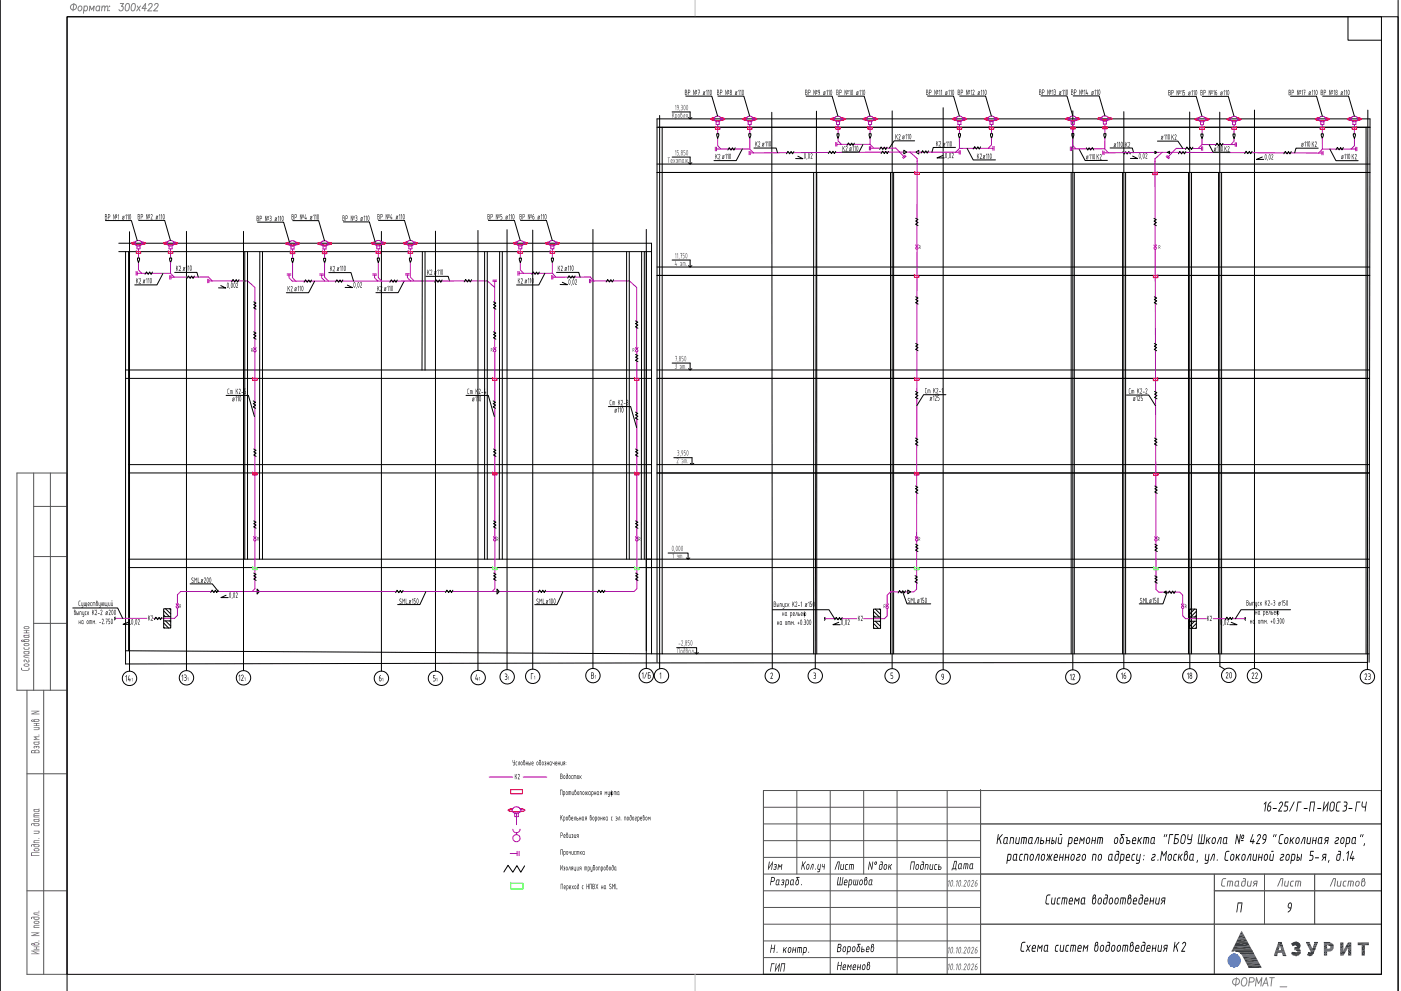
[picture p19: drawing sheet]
<svg xmlns="http://www.w3.org/2000/svg" width="420mm" height="297mm" viewBox="0 0 420 297" stroke-linecap="round" stroke-linejoin="round" font-family="sans-serif">
<g fill="none" stroke="#000" stroke-width=".3">
<path d="M197 35.6v162.9M197.8 34.6v165.8M198.6 38.1v157.9h212M231.5 33.7l.1 166.7M244.9 33.3l-.4 167.1M267.6 33.2l-.1 167.2M337 33.5v166.9M356.8 33.6v166.8M365.8 33.6v166.1M376.2 33v167.4M410.2 33l-.1 167.7M244 51.7v144.3"/>
<path d="M244.9 51.7v144.3M197 113.4h213.7M197 110.9h213.7M201.6 108.8h5.4v2.1M206.5 110.5l.5 .4 .5-.4M197 139.3h213.7M202.1 137.2h5.4v2.1M207 138.9l.5 .4 .6-.4M197 141.8h213.7M197 170.1h213.6M197 167.6h213.6M202.9 194.1h6v1.9l-.5-.4"/>
<path d="M209.4 195.6l-.5 .4M410.1 198.6l-372.4 .4"/>
<circle cx="198.4" cy="202.5" r="2.16"/>
<circle cx="231.6" cy="202.6" r="2.16"/>
<circle cx="244.5" cy="202.6" r="2.16"/>
<circle cx="267.5" cy="202.6" r="2.16"/>
<circle cx="337" cy="202.6" r="2.16"/>
<circle cx="356.8" cy="202.6" r="2.16"/>
<circle cx="368.5" cy="202.4" r="2.16"/>
<circle cx="376.2" cy="202.5" r="2.16"/>
<circle cx="410.1" cy="202.8" r="2.16"/>
</g>
<g fill="#000">
<path d="M198.1 201.6l-.3 .5z" fill-rule="evenodd"/>
<path d="M198.3 201.6l-.1 1.8z" fill-rule="evenodd"/>
<path d="M231.2 201.7l.3-.1 .2 .2-.6 .3z" fill-rule="evenodd"/>
<path d="M231.4 201.8h.3l.1 .4-.5 1.1h.5l-.1 .2-.6-.1 .5-1.2z" fill-rule="evenodd"/>
<path d="M243.9 201.6a.51 .51 0 0 1 .8 .5v1.1l-.4 .3-.4-.1 .7-.4-.5-.6a.32 .32 0 0 0 .4-.2 .32 .32 0 0 0 0-.4z" fill-rule="evenodd"/>
<path d="M267.1 201.6h.7l-.5 .2v.6a.55 .55 0 0 1 .6 .6 .55 .55 0 0 1-.8 .4l.5-.1 .1-.3-.1-.4-.5-.1z" fill-rule="evenodd"/>
<path d="M336.6 201.6l-.3 .5z" fill-rule="evenodd"/>
<path d="M336.7 201.7l-.1 1.8z" fill-rule="evenodd"/>
<path d="M337.2 201.8l.4-.2-.5 .8 .6 .1-.6 .1v.5l.3 .2h-.3l-.1-.9z" fill-rule="evenodd"/>
<path d="M337.4 202.6l.3-.1v.4l-.3 .6-.3-.2 .5-.2z" fill-rule="evenodd"/>
<path d="M356.4 201.6l-.4 .5z" fill-rule="evenodd"/>
<path d="M356.5 201.7l-.1 1.8z" fill-rule="evenodd"/>
<path d="M356.9 201.7l.5 .1-.4 .1 .1 .5-.3-.2z" fill-rule="evenodd"/>
<path d="M357.1 202.6l.3-.1 .1 .7a.35 .35 0 0 1-.3 .3 .35 .35 0 0 1-.4-.2l.6-.2z" fill-rule="evenodd"/>
<path d="M357.1 201.8h.4v.4l-.1 .3-.5 .2 .2 .6h-.3v-.9l.6-.3z" fill-rule="evenodd"/>
<path d="M367.8 201.5l.5 .1-.7 .3z" fill-rule="evenodd"/>
<path d="M368 201.6h.3l.1 .4-.6 1.1 .6 .2h-.8l.6-1.3z" fill-rule="evenodd"/>
<path d="M368.8 201.6h.3l-.2 .4v.9l.4 .3a.63 .63 0 0 1-.7-.3 .63 .63 0 0 1 .1-.7z" fill-rule="evenodd"/>
<path d="M368.8 201.6l.3-.1a1.5 1.5 0 0 1 .2 1.7l-.2-.1 .1-1.2z" fill-rule="evenodd"/>
<path d="M375.6 201.6l.4 .1-.5 .3z" fill-rule="evenodd"/>
<path d="M375.8 201.7l.3 .1v.3l-.5 1.2h.5v.2l-.7-.1 .6-1.3z" fill-rule="evenodd"/>
<path d="M376.6 201.6l.5 .1-.6 .3z" fill-rule="evenodd"/>
<path d="M376.8 201.7l.3 .1 .1 .3-.6 1.2h.6l-.1 .2-.7-.1 .6-1.3z" fill-rule="evenodd"/>
<path d="M409.4 202l.3-.1 .2 .1-.6 .3z" fill-rule="evenodd"/>
<path d="M409.6 202h.3l.1 .4-.5 1.1h.4l.1 .2h-.7l.6-1.3z" fill-rule="evenodd"/>
<path d="M410.3 201.9h.4a.63 .63 0 0 1 .3 .9v.8l-.7 .1 .1-.2a.43 .43 0 0 0 .5-.3 .43 .43 0 0 0-.4-.5l.4-.4z" fill-rule="evenodd"/>
</g>
<g fill="#545454">
<path d="M203.8 194.4v1.5z" fill-rule="evenodd"/>
<path d="M203.2 194.3h.7l-.6 .1-.1 1.5z" fill-rule="evenodd"/>
<path d="M204.4 194.9l.3 .3-.3 .7-.2-.2 .4-.2z" fill-rule="evenodd"/>
<path d="M204.2 194.8l.4 .1-.4 .1 .2 .7-.3-.1z" fill-rule="evenodd"/>
<path d="M204.9 194.9h.5l-.4 .1v.7l.4 .1-.1 .1-.4-.2z" fill-rule="evenodd"/>
<path d="M205 194.3l.4 .1v1.4l-.3-.1 .3-.1v-.7h-.5l.5-.3z" fill-rule="evenodd"/>
<path d="M206 194.9h.2l.1 .2-.3 .8-.2-.2 .3-.2z" fill-rule="evenodd"/>
<path d="M205.7 194.4h.2l-.1 .4 .4 .1-.4 .1 .2 .7-.3-.1z" fill-rule="evenodd"/>
<path d="M205.8 194.3l.3 .1v.4h-.3l.2-.3z" fill-rule="evenodd"/>
<path d="M206.6 195.8h.4z" fill-rule="evenodd"/>
<path d="M206.5 194.9h.4l-.3 .1v.6l.5 .3-.6-.1z" fill-rule="evenodd"/>
<path d="M206.6 194.8h.5v1l-.4-.1 .2-.1v-.7h-.4z" fill-rule="evenodd"/>
<path d="M207.9 194.9v1z" fill-rule="evenodd"/>
<path d="M207.6 194.8h.4l-.3 .1-.2 1z" fill-rule="evenodd"/>
<path d="M203.5 193h.6z" fill-rule="evenodd"/>
<path d="M204.6 192.1h.2l.1 .2-.5 1.1h.4v.1h-.5l.4-1.2z" fill-rule="evenodd"/>
<path d="M204.4 192l.4 .1-.5 .2z" fill-rule="evenodd"/>
<path d="M205.2 193.4l-.1 .5z" fill-rule="evenodd"/>
<path d="M205.8 192.7a.44 .44 0 0 1 .3 .4 .44 .44 0 0 1-.3 .4l-.3-.1 .4-.2z" fill-rule="evenodd"/>
<path d="M205.8 192.1h.2l.1 .2-.1 .4-.4 .1 .2 .6h-.3v-.8l.4-.2z" fill-rule="evenodd"/>
<path d="M205.5 192l.5 .1-.4 .1 .2 .4-.3-.1z" fill-rule="evenodd"/>
<path d="M206.3 191.9h.5l-.4 .2v.5l.4 .2-.2 .7-.3-.1 .4-.3v-.3l-.4-.2z" fill-rule="evenodd"/>
<path d="M207.2 192.1h.1a1.03 1.03 0 0 0 .2 1.3l-.2 .1-.2-.3z" fill-rule="evenodd"/>
<path d="M207.3 191.9l.2 .1 .1 .3-.1 1.1h-.2l.2-1z" fill-rule="evenodd"/>
</g>
<path d="M200.4 165.8h6v1.8l-.6-.4M206.9 167.2l-.5 .4" fill="none" stroke="#000" stroke-width=".3"/>
<g fill="#545454">
<path d="M202.1 165.9l-.1 1.5z" fill-rule="evenodd"/>
<path d="M202 165.8l-.2 .5z" fill-rule="evenodd"/>
<path d="M203 166.3h.4l.1 .2-.1 .9h-.4l.4-.2v-.3h-.3l.3-.1v-.3z" fill-rule="evenodd"/>
<path d="M204.1 166.5l.1 .9z" fill-rule="evenodd"/>
<path d="M204.3 166.5l.3 .1-.1 .8z" fill-rule="evenodd"/>
<path d="M203.8 166.3l.7 .1-.6 .1v.9z" fill-rule="evenodd"/>
<path d="M204.8 167.2l.1 .2z" fill-rule="evenodd"/>
<path d="M201.6 163.7h.2l-.1 1.2 .3 .1a.29 .29 0 0 1-.5 .1 .29 .29 0 0 1 0-.4z" fill-rule="evenodd"/>
<path d="M201.7 163.6h.1a1.28 1.28 0 0 1 .2 1.4l-.1-.1a.99 .99 0 0 0-.3-1.2z" fill-rule="evenodd"/>
<path d="M202.4 165l-.1 .5z" fill-rule="evenodd"/>
<path d="M202.8 163.7h.1l-.1 .8 .1 .5h.2l-.1 .2-.3-.4z" fill-rule="evenodd"/>
<path d="M202.8 163.6h.2l.2 .3-.1 1.1h-.2l.2-1.1z" fill-rule="evenodd"/>
<path d="M203.6 163.7h.2l-.2 .9 .3 .4-.1 .2-.3-.5z" fill-rule="evenodd"/>
<path d="M203.7 163.6h.1a1.02 1.02 0 0 1 0 1.4l.1-.7-.1-.5-.2-.1z" fill-rule="evenodd"/>
<path d="M204.4 163.7h.1l-.1 1.1 .3 .2-.1 .2-.3-.4z" fill-rule="evenodd"/>
<path d="M204.4 163.6h.3l.1 .4v.9l-.3 .1a1.04 1.04 0 0 0-.1-1.4z" fill-rule="evenodd"/>
<path d="M203.2 137.4h.2l.1 .3-.4 1 .4 .2-.6-.1 .5-1.1z" fill-rule="evenodd"/>
<path d="M203.1 137.3l.3 .1-.4 .3z" fill-rule="evenodd"/>
<path d="M204.4 137.8l.4-.1 .2 .3v.6l-.3 .3-.3-.1 .4-.1 .1-.3-.4-.2h.4v-.2z" fill-rule="evenodd"/>
<path d="M205.5 137.9l.1 1z" fill-rule="evenodd"/>
<path d="M205.8 137.9l.2 .1v.9z" fill-rule="evenodd"/>
<path d="M205.2 137.8l.7 .1h-.6v1z" fill-rule="evenodd"/>
<path d="M206.2 138.6l.1 .3z" fill-rule="evenodd"/>
<path d="M203.1 135h.4l.2 .3v1l-.2 .3-.4-.2 .4-.1 .1-.4-.4-.2 .4-.4z" fill-rule="evenodd"/>
<path d="M204 136.4l-.1 .5z" fill-rule="evenodd"/>
<path d="M204.6 135.1a.87 .87 0 0 1 .1 1.3l-.3 .2 .4-.7-.4-.1h.4z" fill-rule="evenodd"/>
<path d="M204.4 135l.4 .1-.4 .2 .2 .5-.3-.1z" fill-rule="evenodd"/>
<path d="M205.1 135h.5l-.4 .1v.5l.5 .2-.3 .8-.3-.1 .4-.2v-.5l-.4-.1z" fill-rule="evenodd"/>
<path d="M206 135.1h.2l-.2 .9 .4 .4-.2 .2-.3-.5z" fill-rule="evenodd"/>
<path d="M206.1 135l.1-.1a1.2 1.2 0 0 1 .2 1.5h-.2l.2-.8z" fill-rule="evenodd"/>
<path d="M202.4 109h.4l.1 .3v1l-.2 .3-.3-.1 .4-.1v-.5l-.3-.2 .3-.3z" fill-rule="evenodd"/>
<path d="M203.9 109.5l.5 .1v.8l-.2 .2-.3-.1 .4-.1v-.3l-.3-.1 .3-.1v-.2z" fill-rule="evenodd"/>
<path d="M205 109.6v1z" fill-rule="evenodd"/>
<path d="M205.2 109.6l.2 .1v.9z" fill-rule="evenodd"/>
<path d="M204.7 109.5l.7 .1h-.6l-.1 1z" fill-rule="evenodd"/>
<path d="M205.7 110.4v.2z" fill-rule="evenodd"/>
<path d="M202.4 106.7h.6l-.3 1.6v-.9l.2-.5z" fill-rule="evenodd"/>
<path d="M203.3 108.2v.4z" fill-rule="evenodd"/>
<path d="M203.9 107.5l.3 .1-.2 .7-.3-.2 .4-.1z" fill-rule="evenodd"/>
<path d="M203.9 106.9h.3v.4l-.4 .4 .1 .4h-.2v-.8l.4-.2z" fill-rule="evenodd"/>
<path d="M203.7 106.8l.4 .1h-.3l.1 .4h-.2z" fill-rule="evenodd"/>
<path d="M204.4 106.7h.5l-.4 .2v.4a.53 .53 0 0 1 .5 .4 .53 .53 0 0 1-.2 .6h-.4l.5-.4-.1-.4h-.4z" fill-rule="evenodd"/>
<path d="M205.3 106.9h.2a.9 .9 0 0 0 .2 1.3l-.3 .1-.1-.3z" fill-rule="evenodd"/>
<path d="M205.4 106.7h.2l.2 .5-.3 .9a1.08 1.08 0 0 0-.1-1.3z" fill-rule="evenodd"/>
</g>
<path d="M201.6 77.9h5.4v2.1M206.5 79.6l.5 .4 .5-.4M197 82.6h213.8M197 80h213.8" fill="none" stroke="#000" stroke-width=".3"/>
<g fill="#545454">
<path d="M202.8 79l.1 .3h-.4h.3z" fill-rule="evenodd"/>
<path d="M202.6 78.1l-.1 1.2h.6l-.3 .4v-.3h-.4z" fill-rule="evenodd"/>
<path d="M204 78.6l.5 .1v.6l-.2 .4-.3-.1h.4v-.3l-.3-.2h.3v-.3z" fill-rule="evenodd"/>
<path d="M205.1 78.8v.9z" fill-rule="evenodd"/>
<path d="M205.3 78.8h.2v.9z" fill-rule="evenodd"/>
<path d="M204.8 78.6l.7 .1-.6 .1-.1 .9z" fill-rule="evenodd"/>
<path d="M205.8 79.5v.2z" fill-rule="evenodd"/>
<path d="M202.8 75.9l-.1 1.6z" fill-rule="evenodd"/>
<path d="M202.7 75.9l-.2 .4z" fill-rule="evenodd"/>
<path d="M203.3 75.9v1.6z" fill-rule="evenodd"/>
<path d="M203.2 75.9l-.2 .4z" fill-rule="evenodd"/>
<path d="M203.6 77.3v.5z" fill-rule="evenodd"/>
<path d="M204 75.8l.5 .1-.2 1.6-.1-.9 .2-.6z" fill-rule="evenodd"/>
<path d="M204.8 75.8l.5 .1-.4 .1v.5l.4 .3-.2 .7-.3-.1 .4-.3-.1-.4-.3-.1z" fill-rule="evenodd"/>
<path d="M205.7 76h.1l-.1 1.2 .3 .1-.1 .2-.3-.5z" fill-rule="evenodd"/>
<path d="M205.7 75.9h.3a1.05 1.05 0 0 1-.2 1.4l.2-.8z" fill-rule="evenodd"/>
</g>
<g fill="none" stroke="#000" stroke-width=".3">
<path d="M197 35.6h213.9l-.3 162.9M197 38.1h213.9M282.9 32.3v168.4M321.7 33.2v167.6M409.7 38.1v157.9M197 51.7h213.8M197 49.2h213.8M201.6 47.1h5.4v2.1M206.5 48.8l.5 .4 .5-.4M267.1 51.7v144.3M268 51.7v144.3M321.2 51.7v144.3"/>
<path d="M322.2 51.7v144.3M336.7 51.7v144.3M337.6 51.7v144.3M356.4 51.7v144.3M357.3 51.7v144.3M365.4 51.7v144.3M366.4 51.7v144.3M35.6 72.9h159.8v123.1M35.6 75.4h159.8M37.7 75.4v123.6M38.6 75.4v119.7M38.8 69.5v131.7"/>
<path d="M55.9 69.3v131.7M114.4 69.4v131.8M130.6 69.3v131.9M159.8 69v131.5M193.8 75.4v119.7M37.7 110.9h157.7M37.7 113.4h157.7M38.6 139.3h156.8M38.6 141.8h156.8M38.6 170.1h158.4M38.6 167.6h158.4"/>
<circle cx="38.8" cy="203.3" r="2.16"/>
<circle cx="55.9" cy="203.2" r="2.16"/>
<circle cx="114.4" cy="203.3" r="2.16"/>
<circle cx="130.6" cy="203.3" r="2.16"/>
<circle cx="159.8" cy="202.7" r="2.16"/>
<circle cx="282.9" cy="202.9" r="2.16"/>
<circle cx="321.7" cy="202.9" r="2.16"/>
</g>
<g fill="#000">
<path d="M37.9 202.4l.2 .1-.5 .4z" fill-rule="evenodd"/>
<path d="M38.1 202.5l-.1 1.8z" fill-rule="evenodd"/>
<path d="M38.7 202.4l-.2 1.3h.8l-.3 .6-.1-.4-.5-.1z" fill-rule="evenodd"/>
<path d="M38.5 203.7h.4l.1-.3v.3z" fill-rule="evenodd"/>
<path d="M39.7 203.2l-.2 .3z" fill-rule="evenodd"/>
<path d="M39.8 203.2l-.1 1.1z" fill-rule="evenodd"/>
<path d="M54.8 202.2l.1 .1-.4 .5z" fill-rule="evenodd"/>
<path d="M54.9 202.3l-.1 1.8z" fill-rule="evenodd"/>
<path d="M55.2 202.2a.56 .56 0 0 1 .7 .2 .56 .56 0 0 1 0 .7v.8l-.7 .1 .4-.1a.45 .45 0 0 0 .2-.5 .45 .45 0 0 0-.4-.3l.4-.5z" fill-rule="evenodd"/>
<path d="M56.4 203l-.2 .3z" fill-rule="evenodd"/>
<path d="M56.5 203.1l-.1 1z" fill-rule="evenodd"/>
<path d="M113.9 202.5l.4-.1-.5 .7 .5 .2h-.5v.6l.2 .2h-.3l-.1-1z" fill-rule="evenodd"/>
<path d="M114 203.3h.3l.1 .3-.4 .6-.3-.1 .6-.3z" fill-rule="evenodd"/>
<path d="M114.8 203.2l-.1 .3z" fill-rule="evenodd"/>
<path d="M114.9 203.2v1z" fill-rule="evenodd"/>
<path d="M129.9 202.4h.7l-.6 .1v.6h.4l.2 .4v.5l-.3 .2-.4-.1 .6-.3-.1-.5-.5-.1z" fill-rule="evenodd"/>
<path d="M131 203.2l-.1 .3z" fill-rule="evenodd"/>
<path d="M131.1 203.2v1z" fill-rule="evenodd"/>
<path d="M159.2 201.7l.8 .1-.6 .1-.1 1.7z" fill-rule="evenodd"/>
<path d="M160.4 202.6l-.2 .3z" fill-rule="evenodd"/>
<path d="M160.5 202.6l-.1 1z" fill-rule="evenodd"/>
<path d="M282.4 202.1l.4-.2 .2 .2-.5 .2 .2 .6-.3-.1z" fill-rule="evenodd"/>
<path d="M282.7 202.1h.3l.1 .7-.1 .7-.4 .3 .3-.7-.5-.2h.5z" fill-rule="evenodd"/>
<path d="M321.2 202l-.3 .5z" fill-rule="evenodd"/>
<path d="M321.3 202.1l-.1 1.8z" fill-rule="evenodd"/>
<path d="M321.8 202.1h.5l-.6 .3z" fill-rule="evenodd"/>
<path d="M322 202.1h.3l.1 .5-.6 1.1 .6 .1-.7 .1 .5-1.3z" fill-rule="evenodd"/>
</g>
<g fill="#545454">
<path d="M200.2 47.2h.7l-.3 .2v1.4l-.1-1.4z" fill-rule="evenodd"/>
<path d="M201.4 47.8h.3v.5l-.4-.1h.3z" fill-rule="evenodd"/>
<path d="M201.3 47.7l.4 .1-.3 .1-.1 .3 .4 .1h-.4v.2l.4 .3-.6-.2z" fill-rule="evenodd"/>
<path d="M202.3 48.2l.2 .6z" fill-rule="evenodd"/>
<path d="M202.4 47.7l-.4 1.1z" fill-rule="evenodd"/>
<path d="M202 47.7l.1 .5z" fill-rule="evenodd"/>
<path d="M202.7 47.7l.6 .1-.2 1h-.4l.5-.2v-.3h-.4l.4-.1v-.3z" fill-rule="evenodd"/>
<path d="M203.9 47.8l.1 1z" fill-rule="evenodd"/>
<path d="M204.1 47.8l.2 .1v.9z" fill-rule="evenodd"/>
<path d="M203.6 47.7l.7 .1h-.7v1z" fill-rule="evenodd"/>
<path d="M204.6 48.7h.4z" fill-rule="evenodd"/>
<path d="M204.6 47.8h.4l-.3 .2v.5l.5 .3-.6-.1z" fill-rule="evenodd"/>
<path d="M204.7 47.7h.4l.1 1h-.4l.2-.1v-.8z" fill-rule="evenodd"/>
<path d="M205.8 48.3l.1 .5z" fill-rule="evenodd"/>
<path d="M205.7 48.2l.2 .1-.4 .5z" fill-rule="evenodd"/>
<path d="M206.1 47.7l.1 1.1-.5-.6h.2z" fill-rule="evenodd"/>
<path d="M205.5 47.7l.3 .5z" fill-rule="evenodd"/>
<path d="M205.8 47.7l.1 .5z" fill-rule="evenodd"/>
<path d="M202.8 45l-.1 1.6z" fill-rule="evenodd"/>
<path d="M202.7 45l-.2 .5z" fill-rule="evenodd"/>
<path d="M203 45h.5l-.4 .1v.5a.53 .53 0 0 1 .5 .4 .53 .53 0 0 1-.2 .6h-.4l.5-.3-.1-.5-.4-.1z" fill-rule="evenodd"/>
<path d="M203.9 46.4v.5z" fill-rule="evenodd"/>
<path d="M204.5 45.8l.3 .1-.3 .7-.2-.2 .4-.2z" fill-rule="evenodd"/>
<path d="M204.5 45.1h.2l.1 .4-.1 .3-.4 .1 .2 .5h-.2v-.8l.4-.2z" fill-rule="evenodd"/>
<path d="M204.3 45l.4 .1-.4 .1 .2 .4h-.3z" fill-rule="evenodd"/>
<path d="M205 45h.5l-.4 .1v.5l.3 .1 .2 .3-.3 .6h-.3l.4-.3v-.5l-.4-.1z" fill-rule="evenodd"/>
<path d="M205.9 45.1h.2a1.09 1.09 0 0 0 .1 1.4h-.3l-.1-.3z" fill-rule="evenodd"/>
<path d="M206 45h.1a1.04 1.04 0 0 1 0 1.4l.1-.7z" fill-rule="evenodd"/>
</g>
<path d="M201.6 33.6h5.4v2M206.5 35.2l.5 .4 .5-.4" fill="none" stroke="#000" stroke-width=".3"/>
<g fill="#545454">
<path d="M201.6 33.8l.2 .7-.1 .9z" fill-rule="evenodd"/>
<path d="M202.2 33.8l-.3 .6 .3 1-.5-.9z" fill-rule="evenodd"/>
<path d="M202.8 34.4h.3l-.1 .8h-.4l.3-.1z" fill-rule="evenodd"/>
<path d="M202.5 34.3l.5 .1h-.4v.8h.4l-.4 .2v.4z" fill-rule="evenodd"/>
<path d="M203.6 34.4l.3 .2-.3 .8-.3-.2 .4-.2z" fill-rule="evenodd"/>
<path d="M203.4 34.3l.4 .1-.4 .1 .2 .7h-.3z" fill-rule="evenodd"/>
<path d="M204.4 34.4h.2v.7l-.3 .3-.2-.2 .4-.2z" fill-rule="evenodd"/>
<path d="M204.1 33.9h.2l-.1 .4 .4 .1-.4 .2 .2 .6-.3-.1z" fill-rule="evenodd"/>
<path d="M204.2 33.8h.3v.5h-.3l.2-.2z" fill-rule="evenodd"/>
<path d="M205.3 34.4l.1-.1v1.1z" fill-rule="evenodd"/>
<path d="M205.1 34.2l.3 .1-.2 .1-.3 1z" fill-rule="evenodd"/>
<path d="M205.9 34.9h.2l-.4 .5z" fill-rule="evenodd"/>
<path d="M205.7 34.4h.4h-.3l.1 .3h-.2z" fill-rule="evenodd"/>
<path d="M205.7 34.3h.5v1.1l-.1-.5-.4-.2h.4v-.3z" fill-rule="evenodd"/>
<path d="M202.8 31.5l-.1 1.5z" fill-rule="evenodd"/>
<path d="M202.7 31.5l-.2 .4z" fill-rule="evenodd"/>
<path d="M203.3 31.6l.3 .1v.6l-.4 .7 .3-.5-.4-.3h.4z" fill-rule="evenodd"/>
<path d="M203.1 31.5l.4 .1-.4 .1 .2 .5-.3-.1z" fill-rule="evenodd"/>
<path d="M203.9 32.9l-.1 .5z" fill-rule="evenodd"/>
<path d="M204.2 31.4l.5 .1v.7a.43 .43 0 0 1 .1 .6 .43 .43 0 0 1-.6 .1l.5-.2-.1-.4-.3-.1 .4-.4z" fill-rule="evenodd"/>
<path d="M205.1 31.6h.2l-.2 .8 .1 .4 .3 .1-.2 .1-.3-.4z" fill-rule="evenodd"/>
<path d="M205.1 31.5h.1a.87 .87 0 0 1 .1 1.4l.1-1.1z" fill-rule="evenodd"/>
<path d="M205.9 31.6h.2l-.2 .2a.83 .83 0 0 0 .3 1.1l-.1 .1a1.06 1.06 0 0 1-.2-1.4z" fill-rule="evenodd"/>
<path d="M206 31.5l.3 .2-.1 1.2h-.1l.1-1z" fill-rule="evenodd"/>
</g>
<g fill="none" stroke="#000" stroke-width=".3">
<path d="M205.7 28.8h7.8l1.7 6M215.3 28.8h7.8l1.7 6M241.8 28.8h7.8l1.7 6M251.4 28.8h7.8l1.7 6M278.2 28.8h7.8l1.7 6M287.8 28.8h7.8l1.7 6M312.2 28.8h7.8l1.7 6M321.8 28.8h7.8l1.8 6M351 28.9h7.7l1.8 6M360.6 28.9h7.8l1.7 6M387 28.8h7.8l1.8 6M396.7 28.8h7.7l1.8 6"/>
<path d="M214.9 40.1h.7l-.4 1.4zM220.5 44.3l-.4 .7-.4-.7-.5 .7-.5-.7-.4 .7M222.6 44.7l-1.8 3.4h-6.7M224.6 40.1h.6l-.3 1.4zM226.1 44.4h6.7l.4 1.4M238.1 45.4l-.4 .7-.4-.7-.5 .7-.5-.7-.4 .7M239.3 46.8l1.5 .8-2.2-.1M250.6 45.4l-.4 .6-.4-.7-.4 .7-.5-.7-.5 .7M251 40.1h.6l-.3 1.4zM256.2 42.9l-.4 .7-.4-.7-.4 .7-.6-.8-.4 .8M258.8 43.3l-1.2 2.3h-5.1M260.6 40.1h.7l-.4 1.4z"/>
<path d="M266 44.1l-.4 .7-.4-.7-.4 .7-.6-.7-.4 .7M266.5 45.4l-.4 .6-.5-.7-.4 .7-.5-.7-.5 .7M271.1 45l.8 .6-.8 .5zM274.3 42.2h-6.1l-1.5 2.2M274.7 45.6l.8-.5v1.1zM278.5 45.2l-.4 .7-.5-.7-.4 .7-.5-.7-.5 .7M282.7 46.6l-1.7 .7h2.1M286.6 44.2h-6.7l-.4 1.4M287.4 40.1h.7l-.4 1.4zM290 44.5l1.9 3.4h6.6M294.1 44l-.4 .7-.4-.7-.5 .7-.5-.8-.4 .8M297.1 40.1h.6l-.4 1.4z"/>
<path d="M321.4 40h.7l-.4 1.4zM323.6 44.6l1.8 3.5h6.7M325.8 44.3l.4 .7 .4-.7 .5 .7 .5-.8 .4 .8M331 40.1h.7l-.4 1.4zM332.9 44.4h6.7l.4 1.4M336.8 45.5l.4 .7 .4-.7 .4 .7 .5-.8 .5 .7M339.7 46.8l1.5 .7h-2.2M346.4 45.3l.6 .4-.6 .3zM347.1 42.3h6.2l1.4 2.2M350.1 45.7l.6-.4 .1 .7zM355.6 45.4l-.4 .7-.4-.7-.4 .7-.6-.7-.4 .7M357.7 44.1l-.4 .7-.4-.7-.4 .7-.5-.7-.5 .7"/>
<path d="M360.2 40.2h.6l-.3 1.4zM362.6 43.3l1.2 2.3h5.1M366.8 43l-.4 .7-.5-.7-.4 .7-.5-.8-.5 .7M369.8 40.1h.6l-.3 1.4zM375.5 45.4l-.4 .7-.4-.7-.5 .7-.5-.8-.4 .7M378.6 47.1l-1.8 .7h2.2M387.2 45.4l-.4 .7-.4-.7-.4 .7-.5-.7-.5 .7M395.3 44.4h-6.6l-.4 1.4M396.2 40.1h.7l-.3 1.4zM398.8 44.7l1.8 3.5h6.7M402.9 44.2l-.4 .7-.4-.7-.5 .7-.5-.7-.5 .7M405.9 40.1h.6l-.3 1.4z"/>
<path d="M31.6 66.1h7.8l1.8 6M41.2 77.3h.6l-.3 1.4zM41.6 66.1h7.8l1.7 6M50.9 77.3h.6l-.4 1.4zM73 69.3v131.7M73.4 75.4v92.2M74.2 75.4v92.2M77.3 66.6h7.7l1.8 6M77.9 75.4l-.1 92.2M78.7 75.4v92.2M87.4 77.4h.7l-.4 1.4zM87.8 66.1h7.8l1.7 6"/>
<path d="M97 77.4h.7l-.4 1.4zM103 66.5h7.8l1.7 6M113.2 77.3h.6l-.3 1.4zM113.5 66.1h7.8l1.8 6M122.8 77.3h.6l-.3 1.4zM126.7 75.4l-.1 35.6M127.5 75.4v35.6M143.3 69.1v131.8M145.3 75.4v92.2M146.1 75.4v92.2M146.5 66.1h7.8l1.7 6M149.8 75.4l-.1 92.2"/>
<path d="M150.6 75.4v92.2M152.1 68.8v131.9M155.7 77.4h.7l-.4 1.3zM156.1 66.1h7.8l1.7 6M165.4 77.4h.6l-.3 1.3zM177.8 68.8v131.5M187.9 75.5v92.1M188.7 75.5v92.1M192.4 75.4l-.1 92.2M193.2 75.4v92.2M193.8 68.8v131.5M274.6 65.4l.7 .4-.7 .5 .7 .4-.7 .5 .7 .4"/>
<path d="M346.1 65.5l.7 .3-.7 .5 .7 .4-.7 .5 .7 .5M45.7 81.5l-.4 .7-.4-.7-.4 .7-.6-.7-.4 .7M48.9 81.9l-1.8 3.5h-6.7M52.4 81.6h6.7l.4 1.4M58.3 82.7l-.4 .7-.4-.7-.5 .7-.5-.7-.4 .7M66.2 85.6l1.5 .7h-2.2M71.7 83.8l-.4 .7-.5-.7-.4 .7-.5-.7-.5 .7M76.1 99.4l.7 .5-.7 .4 .7 .4-.7 .5 .7 .5M76.1 90.5l.7 .4-.7 .4 .7 .4-.7 .6 .7 .4M93.4 83.9l-.4 .7-.4-.7-.4 .7-.6-.7-.4 .7M94.4 84.3l-1.9 3.4h-6.6M98.6 81.7h6.7l.7 2.6"/>
<path d="M102.8 83.9l-.4 .7-.4-.7-.4 .7-.6-.7-.4 .7M104.2 85.5l1.5 .7h-2.2M119.1 83.9l-.4 .7-.4-.7-.4 .7-.5-.7-.5 .7M121.2 84.2l-1.8 3.5h-6.7M127.7 82.8h6.7l.4 1.4M132.6 83.9l-.4 .7-.4-.7-.5 .7-.5-.7-.4 .7M141.4 83.8l-.4 .7-.4-.7-.4 .7-.5-.7-.5 .7M148 90.5l.7 .4-.7 .4 .7 .4-.7 .6 .7 .4M148 99.4l.7 .5-.7 .4 .7 .4-.7 .5 .7 .5M161.7 81.6l-.4 .6-.4-.7-.4 .7-.6-.7-.4 .7M163.4 81.9l-1.8 3.5h-6.7M166.9 81.6h6.7l.4 1.4"/>
<path d="M168.6 84.6l1.6 .7h-2.2M172.5 82.7l-.4 .7-.5-.7-.4 .7-.5-.8-.5 .8M184 83.8l-.4 .7-.4-.7-.4 .7-.6-.7-.4 .7M190.6 96.2l.7 .4-.7 .4 .7 .4-.7 .6 .7 .4M274.6 88.9l.7 .4-.7 .5 .7 .4-.7 .5 .7 .5M346.2 88.9l.7 .4-.7 .5 .7 .4-.7 .5 .7 .5M67.8 118.5h6.7l1.8 6.3M139.8 118.5h6.6l1.9 6.3M190.6 106.2l.7 .4-.7 .4 .7 .5-.7 .5 .7 .4M274.6 117.3l.7 .4-.7 .4 .7 .5-.7 .5 .7 .4M274.6 102.9l.7 .4-.7 .5 .7 .4-.7 .5 .7 .4M283.7 118.3h-6.7l-2 3.3"/>
<path d="M337.8 118.4h6.7l2.1 3.3M346.2 102.9l.7 .4-.7 .5 .7 .4-.7 .5 .7 .4M346.2 117.3l.7 .4-.6 .4 .7 .5-.8 .5 .8 .4M75.9 120.2l.7 .4-.7 .4 .8 .4-.8 .6 .8 .4M76.1 134.6l.7 .4-.7 .4 .7 .4-.7 .6 .7 .4M147.9 120.2l.7 .4-.7 .4 .7 .4-.7 .6 .7 .4M148 134.6l.7 .4-.7 .4 .7 .4-.7 .6 .7 .4M182.5 121.9h6.6l1.8 6.3M190.6 123.5l.7 .4-.7 .5 .7 .4-.7 .5 .7 .4M190.6 134.6l.7 .4-.7 .4 .7 .4-.7 .6 .7 .4M274.6 131.3l.7 .4-.7 .4 .7 .5-.7 .5 .7 .4M346.2 131.3l.7 .4-.7 .4 .8 .5-.8 .5 .8 .4"/>
<path d="M76.1 156.1l.7 .4-.7 .5 .7 .4-.7 .5 .7 .4M148 156.1l.7 .4-.7 .5 .7 .4-.7 .5 .7 .4M190.6 156.1l.7 .4-.7 .5 .7 .4-.7 .5 .7 .5M274.6 145.7l.7 .4-.7 .4 .7 .4-.7 .6 .7 .4M346.3 145.7l.7 .4-.7 .4 .7 .4-.7 .6 .7 .4M57 175h6.7l1.8 2.3M65.4 176.9l-.4 .7-.4-.7-.4 .7-.6-.7-.4 .7M67.8 178.4l-1.5 .7h2.1M76.1 171.8l.7 .4-.7 .4 .7 .4-.7 .6 .7 .4M77.1 176.6l.7 .7-.7 .8zM120.9 177l-.4 .7-.4-.7-.5 .7-.5-.8-.5 .7M127.7 177.3l-1.8 3.9h-6.6"/>
<path d="M135.8 176.9l-.4 .7-.4-.7-.4 .7-.6-.7-.4 .7M148 171.8l.7 .4-.7 .4 .8 .4-.8 .6 .8 .4M149.1 176.6l.6 .7-.6 .8zM163.6 176.9l-.4 .7-.4-.7-.5 .7-.5-.7-.4 .7M168.8 177.3l-1.8 3.9h-6.6M181.4 176.9l-.4 .7-.4-.7-.5 .7-.5-.7-.4 .7M190.6 171.8l.7 .4-.7 .4 .7 .4-.7 .6 .7 .4M270.7 177.4l1.3 3.6h7.1M271.6 177.1l-.4 .6-.5-.7-.4 .7-.5-.7-.5 .7M272.2 176.9l.9 .5-.9 .6zM274.4 172.6l.7 .4-.7 .4 .7 .4-.7 .6 .7 .4M274.6 163.1l.7 .4-.7 .4 .7 .4-.7 .6 .7 .4"/>
<path d="M346.3 172.6l.7 .4-.6 .4 .6 .4-.7 .6 .7 .4M346.4 163.1l.6 .4-.6 .4 .7 .4-.7 .6 .7 .4M349.1 177.5l.6-.3v.6zM350 177.5l-1.2 3.5h-7.1M352.5 177.2l-.4 .7-.4-.7-.5 .7-.5-.8-.4 .7M21.8 182.2h13.5l1.5 3.1M34.6 185l-.3 .8M37.7 195.1l160.9 .9M38.7 186.4l-1.8 .7h2.2M48.5 185.1l-.4 .6-.4-.7-.4 .7-.5-.7-.5 .7M49.1 183.1l1.7 1.7M49.1 184.3l.5 .5"/>
<path d="M49.1 186.7l1.4 1.5M49.1 188l.2 .2M49.1 182.5h2.1v5.7h-2.1zM49.1 184.8h2.1M49.1 186.1h2.1M49.6 182.5l1.6 1.5M49.6 186.1l1.6 1.5M50.8 182.5l.4 .3M50.9 186.1l.3 .3M231.6 182.8h17l1.7 2.7M247.4 185.1l-.2 .8M251.5 186.5l-1.7 .7h2.2"/>
<path d="M252.6 185.1l-.4 .7-.4-.7-.5 .7-.5-.8-.5 .8M262 182.6h2.1v5.7h-2.1zM262 183.2l1.7 1.7M262 184.5l.5 .4M262 186.8l1.4 1.5M262 188.1l.2 .2M262 184.9h2.1M262 186.2h2.1M262.5 182.6l1.6 1.5M262.5 186.2l1.6 1.6M263.7 182.6l.4 .3M263.8 186.2l.3 .3"/>
<path d="M356.7 182.6h2.1v5.7h-2.1zM356.7 184.9h2.1M356.7 186.2h2.1M357 186.2l-.3 .3M357.1 182.6l-.4 .3M358.2 182.6l-1.5 1.5M358.2 186.2l-1.5 1.6M358.8 183.2l-1.7 1.7M358.8 184.5l-.5 .4M358.8 186.8l-1.5 1.5M358.8 188.1l-.3 .2M365.8 199.7l1.5 .9"/>
<path d="M369.2 186.5l1.8 .7h-2.2M369.7 185l-.4 .7-.4-.7-.4 .7-.6-.7-.4 .7M373.3 185.1l.2 .8M387 182.8h-14.8l-1.7 2.7M157.3 259.5l-1.1 1.9-1.2-1.9-1.2 1.9-1.4-2-1.3 2"/>
<circle cx="73" cy="203.2" r="2.16"/>
<circle cx="143.4" cy="203.1" r="2.16"/>
<circle cx="152.1" cy="202.9" r="2.16"/>
<circle cx="177.8" cy="202.5" r="2.16"/>
<circle cx="193.8" cy="202.5" r="2.16"/>
</g>
<g fill="#000">
<path d="M168.6 259.4l-.4 1.3zM231.6 258.5l-.1 .4-1 1.6z"/>
<path d="M205.4 26.9l.6 .1-.5 .1v.4l.5 .2h-.5v.6l.5 .1-.2 .1-.4-.1z" fill-rule="evenodd"/>
<path d="M205.8 27.1h.2v.5l-.5-.1 .4-.1z" fill-rule="evenodd"/>
<path d="M205.8 27.7l.3 .1-.1 .6-.5-.1 .5-.2z" fill-rule="evenodd"/>
<path d="M206.4 26.9l.5 .1-.5 .1v.6h.5l-.5 .2v.6z" fill-rule="evenodd"/>
<path d="M206.7 27.1h.3l-.1 .6h-.5l.5-.2z" fill-rule="evenodd"/>
<path d="M207.9 27l.1 1.5z" fill-rule="evenodd"/>
<path d="M207.9 26.9l.6 1.6z" fill-rule="evenodd"/>
<path d="M208.4 26.9l.1 1.5z" fill-rule="evenodd"/>
<path d="M208.7 27.1h.2v.6l-.2-.2z" fill-rule="evenodd"/>
<path d="M208.7 27l.3 .1v.5z" fill-rule="evenodd"/>
<path d="M208.7 27.9l.3 .1h-.3z" fill-rule="evenodd"/>
<path d="M209.3 26.9l.5 .1-.2 1.5-.1-.8 .2-.6z" fill-rule="evenodd"/>
<path d="M210.9 27.5h.4l-.3 .1-.1 .5z" fill-rule="evenodd"/>
<path d="M211.3 27.8v.6l-.3 .1 .3-.3z" fill-rule="evenodd"/>
<path d="M211.1 27.5l.4-.1-.5 .8 .1 .1-.3 .2 .5-.9z" fill-rule="evenodd"/>
<path d="M212 26.9l-.2 .5z" fill-rule="evenodd"/>
<path d="M212.1 27l-.1 1.5z" fill-rule="evenodd"/>
<path d="M212.6 26.9l-.2 .5z" fill-rule="evenodd"/>
<path d="M212.7 27l-.1 1.5z" fill-rule="evenodd"/>
<path d="M213 27l.2 .1-.2 .3a.73 .73 0 0 0 .3 1l-.2 .1-.1-.3z" fill-rule="evenodd"/>
<path d="M213 27l.2-.1a1 1 0 0 1 0 1.4l.1-.9z" fill-rule="evenodd"/>
<path d="M215.1 26.9l.5 .1-.5 .1v.4l.5 .2h-.5v.6l.5 .1-.2 .1h-.4z" fill-rule="evenodd"/>
<path d="M215.4 27.1h.2v.5l-.5-.1 .4-.1z" fill-rule="evenodd"/>
<path d="M215.4 27.7h.2v.7l-.5-.1 .5-.1z" fill-rule="evenodd"/>
<path d="M216 26.9l.5 .1-.5 .1v.6h.5l-.5 .2v.6z" fill-rule="evenodd"/>
<path d="M216.3 27.1h.3l-.1 .6h-.5l.5-.2z" fill-rule="evenodd"/>
<path d="M217.5 27l.1 1.5z" fill-rule="evenodd"/>
<path d="M217.6 26.9l.5 1.6z" fill-rule="evenodd"/>
<path d="M218.1 26.9v1.5z" fill-rule="evenodd"/>
<path d="M218.3 27.1h.2v.6l-.2-.2z" fill-rule="evenodd"/>
<path d="M218.4 27h.2v.6z" fill-rule="evenodd"/>
<path d="M218.3 27.9l.4 .1h-.4z" fill-rule="evenodd"/>
<path d="M218.9 27h.5l-.4 .2 .2 .3h-.3z" fill-rule="evenodd"/>
<path d="M219.2 27.7l.3 .2-.3 .6-.3-.2 .4-.1z" fill-rule="evenodd"/>
<path d="M219.2 27.1l.2-.1 .1 .4-.1 .3-.4 .1 .2 .5h-.3v-.8l.5-.2z" fill-rule="evenodd"/>
<path d="M220.6 27.5h.4l-.4 .1-.1 .5z" fill-rule="evenodd"/>
<path d="M220.9 27.8l.1 .5-.4 .2z" fill-rule="evenodd"/>
<path d="M220.8 27.5l.3-.1-.5 .8 .2 .1-.4 .2z" fill-rule="evenodd"/>
<path d="M221.6 26.9l-.2 .5z" fill-rule="evenodd"/>
<path d="M221.7 27v1.5z" fill-rule="evenodd"/>
<path d="M222.2 26.9l-.2 .5z" fill-rule="evenodd"/>
<path d="M222.3 27l-.1 1.5z" fill-rule="evenodd"/>
<path d="M222.6 27l.2 .1a1.21 1.21 0 0 0 .1 1.4l-.3-.3z" fill-rule="evenodd"/>
<path d="M222.6 27l.3-.1 .2 .3-.1 1.1h-.2l.1-1.2z" fill-rule="evenodd"/>
<path d="M241.5 26.9l.6 .1-.5 .1v.4l.5 .2h-.5v.6l.5 .1-.2 .1h-.4z" fill-rule="evenodd"/>
<path d="M241.8 27.7l.4 .2-.1 .5-.5-.1 .5-.2z" fill-rule="evenodd"/>
<path d="M241.8 27.1h.3l-.1 .5-.4-.1 .4-.1z" fill-rule="evenodd"/>
<path d="M242.4 26.9l.6 .1-.5 .1v.6h.5l-.5 .2v.6z" fill-rule="evenodd"/>
<path d="M242.7 27.1h.3v.6h-.5l.5-.2z" fill-rule="evenodd"/>
<path d="M244 27l.1 1.5z" fill-rule="evenodd"/>
<path d="M244 26.9l.6 1.6z" fill-rule="evenodd"/>
<path d="M244.5 26.9l.1 1.5z" fill-rule="evenodd"/>
<path d="M244.8 27.1l.3 .5-.1 .1-.2-.1z" fill-rule="evenodd"/>
<path d="M244.8 27l.3 .1v.5l-.2-.1z" fill-rule="evenodd"/>
<path d="M244.8 27.9h.3l-.3 .1z" fill-rule="evenodd"/>
<path d="M245.5 26.9l.4 .1-.4 .1 .1 .6h-.2z" fill-rule="evenodd"/>
<path d="M245.6 27.1l.3 .1v.8l-.4 .5 .3-.6-.4-.2h.4z" fill-rule="evenodd"/>
<path d="M247.1 27.4l.3 .1-.3 .1-.1 .5z" fill-rule="evenodd"/>
<path d="M247.4 27.8l.1 .3a.28 .28 0 0 1-.1 .4 .28 .28 0 0 1-.4-.1l.4-.1z" fill-rule="evenodd"/>
<path d="M247.2 27.5h.4l-.5 .8h.1l-.3 .2z" fill-rule="evenodd"/>
<path d="M248.1 26.9l-.2 .5z" fill-rule="evenodd"/>
<path d="M248.2 27l-.1 1.5z" fill-rule="evenodd"/>
<path d="M248.6 26.9l-.2 .5z" fill-rule="evenodd"/>
<path d="M248.8 27l-.1 1.5z" fill-rule="evenodd"/>
<path d="M249.1 27l.2 .1-.1 .1a.88 .88 0 0 0 .2 1.2l-.2 .1-.2-.3z" fill-rule="evenodd"/>
<path d="M249.1 27l.3-.1 .1 .4-.1 .9a.79 .79 0 0 0-.3-1.2z" fill-rule="evenodd"/>
<path d="M250.8 26.9l.6 .1-.5 .1v.4l.5 .2h-.5v.6l.5 .1-.2 .1h-.4z" fill-rule="evenodd"/>
<path d="M251.2 27.7l.3 .1-.1 .6-.5-.1 .5-.1z" fill-rule="evenodd"/>
<path d="M251.2 27.1h.2v.5l-.5-.1 .4-.1z" fill-rule="evenodd"/>
<path d="M251.8 26.9l.5 .1-.5 .1v.6h.5l-.5 .2v.6z" fill-rule="evenodd"/>
<path d="M252.1 27.1h.3l-.1 .6h-.5l.5-.1z" fill-rule="evenodd"/>
<path d="M253.3 27l.1 1.5z" fill-rule="evenodd"/>
<path d="M253.3 26.9l.6 1.6z" fill-rule="evenodd"/>
<path d="M253.9 26.9v1.5z" fill-rule="evenodd"/>
<path d="M254.1 27.1l.2 .6-.2-.1z" fill-rule="evenodd"/>
<path d="M254.1 27l.3 .1v.5z" fill-rule="evenodd"/>
<path d="M254.1 27.9h.4l-.4 .1z" fill-rule="evenodd"/>
<path d="M255 26.9l-.3 .5z" fill-rule="evenodd"/>
<path d="M255 27v1.5z" fill-rule="evenodd"/>
<path d="M255.4 27l.1 .1-.1 1.1 .3 .1-.2 .2-.2-.4z" fill-rule="evenodd"/>
<path d="M255.4 26.9h.2l.2 .4-.1 1h-.2l.2-1.1z" fill-rule="evenodd"/>
<path d="M256.9 27.5h.4l-.3 .1-.2 .5z" fill-rule="evenodd"/>
<path d="M257.3 27.8l.1 .5-.4 .2-.1-.1 .3-.1z" fill-rule="evenodd"/>
<path d="M257.1 27.5l.4-.1-.5 .9h.1l-.3 .2z" fill-rule="evenodd"/>
<path d="M258 26.9l-.2 .5z" fill-rule="evenodd"/>
<path d="M258.1 27l-.1 1.5z" fill-rule="evenodd"/>
<path d="M258.6 26.9l-.3 .5z" fill-rule="evenodd"/>
<path d="M258.7 27l-.1 1.5z" fill-rule="evenodd"/>
<path d="M259 27l.2 .1-.1 1.2h.3l-.2 .2-.3-.5z" fill-rule="evenodd"/>
<path d="M259 27h.3l.1 .2v1.1h-.2l.1-1z" fill-rule="evenodd"/>
<path d="M277.7 26.9l.6 .1h-.4v.5h.4l-.4 .2v.6h.4l-.1 .2h-.5z" fill-rule="evenodd"/>
<path d="M278.1 27l.2 .1v.4h-.4l.4-.2z" fill-rule="evenodd"/>
<path d="M278.1 27.7l.3 .1-.1 .5h-.4l.4-.2z" fill-rule="evenodd"/>
<path d="M278.7 26.9l.5 .1h-.4v.7h.4l-.4 .1-.1 .7z" fill-rule="evenodd"/>
<path d="M279 27l.3 .1-.1 .6h-.4l.4-.2z" fill-rule="evenodd"/>
<path d="M280.2 27l.1 1.5z" fill-rule="evenodd"/>
<path d="M280.2 26.9l.6 1.6z" fill-rule="evenodd"/>
<path d="M280.8 26.9l.1 1.5z" fill-rule="evenodd"/>
<path d="M281 27.1l.3 .6-.3-.2z" fill-rule="evenodd"/>
<path d="M281 27.1l.3-.1v.5z" fill-rule="evenodd"/>
<path d="M281 27.9l.4 .1z" fill-rule="evenodd"/>
<path d="M281.8 26.9l-.1 .5z" fill-rule="evenodd"/>
<path d="M281.9 27v1.5z" fill-rule="evenodd"/>
<path d="M282.4 26.9l-.2 .5z" fill-rule="evenodd"/>
<path d="M282.5 27l-.1 1.5z" fill-rule="evenodd"/>
<path d="M283.6 27.4l.4 .1-.3 .1-.2 .5z" fill-rule="evenodd"/>
<path d="M284 27.8l.1 .4-.3 .3-.2-.2h.3z" fill-rule="evenodd"/>
<path d="M283.8 27.5l.4-.1-.5 .8 .1 .1-.4 .2 .6-.9z" fill-rule="evenodd"/>
<path d="M284.7 26.9l-.2 .5z" fill-rule="evenodd"/>
<path d="M284.8 27l-.1 1.5z" fill-rule="evenodd"/>
<path d="M285.2 26.9l-.1 .5z" fill-rule="evenodd"/>
<path d="M285.3 27v1.5z" fill-rule="evenodd"/>
<path d="M285.7 27h.2l-.2 .2a.81 .81 0 0 0 .3 1.1l-.2 .2-.2-.3z" fill-rule="evenodd"/>
<path d="M285.8 26.9l.3 .3-.1 1.1h-.1l.1-.8z" fill-rule="evenodd"/>
<path d="M287.3 26.9l.5 .1h-.4v.5h.4l-.4 .2v.6h.4l-.1 .2-.5-.1z" fill-rule="evenodd"/>
<path d="M287.6 27l.2 .1v.4h-.4l.3-.1z" fill-rule="evenodd"/>
<path d="M287.6 27.7l.3 .1-.1 .5h-.4l.4-.2z" fill-rule="evenodd"/>
<path d="M288.2 26.9l.5 .1h-.4v.7h.4l-.4 .1-.1 .7z" fill-rule="evenodd"/>
<path d="M288.5 27l.3 .1-.1 .6h-.4l.4-.2z" fill-rule="evenodd"/>
<path d="M289.7 27l.1 1.5z" fill-rule="evenodd"/>
<path d="M289.8 26.9l.5 1.6z" fill-rule="evenodd"/>
<path d="M290.3 26.9l.1 1.5z" fill-rule="evenodd"/>
<path d="M290.5 27.1h.2l.1 .6-.3-.2z" fill-rule="evenodd"/>
<path d="M290.5 27.1l.3-.1 .1 .5z" fill-rule="evenodd"/>
<path d="M290.5 27.9l.4 .1z" fill-rule="evenodd"/>
<path d="M291.3 26.9l-.2 .5z" fill-rule="evenodd"/>
<path d="M291.4 27v1.5z" fill-rule="evenodd"/>
<path d="M291.8 26.9l.4 .1-.5 .3z" fill-rule="evenodd"/>
<path d="M292 27h.2v.4l-.4 .9 .4 .2h-.5l.4-1.2z" fill-rule="evenodd"/>
<path d="M293.4 27.4l.4 .1-.4 .1-.1 .5z" fill-rule="evenodd"/>
<path d="M293.7 27.8l.1 .6-.4 .1-.1-.2h.4z" fill-rule="evenodd"/>
<path d="M293.5 27.5l.4-.1-.5 .8 .1 .1-.3 .2 .5-.9z" fill-rule="evenodd"/>
<path d="M294.4 26.9l-.2 .5z" fill-rule="evenodd"/>
<path d="M294.5 27l-.1 1.5z" fill-rule="evenodd"/>
<path d="M295 26.9l-.2 .5z" fill-rule="evenodd"/>
<path d="M295.1 27l-.1 1.5z" fill-rule="evenodd"/>
<path d="M295.4 27l.1 .1a.95 .95 0 0 0 .2 1.3l-.2 .1-.2-.3z" fill-rule="evenodd"/>
<path d="M295.5 26.9l.3 .3v1.1h-.2l.1-1.1z" fill-rule="evenodd"/>
<path d="M311.7 26.9l.5 .1h-.4v.5l.4 .1-.4 .1v.6h.4l-.2 .2-.4-.1z" fill-rule="evenodd"/>
<path d="M312 27h.2v.5h-.4l.3-.2z" fill-rule="evenodd"/>
<path d="M312 27.7h.3l-.1 .6h-.4l.4-.2z" fill-rule="evenodd"/>
<path d="M312.6 26.9l.5 .1h-.4v.7h.4l-.4 .1-.1 .7z" fill-rule="evenodd"/>
<path d="M312.9 27l.3 .1-.1 .6h-.4l.4-.3z" fill-rule="evenodd"/>
<path d="M314.1 26.9l.1 1.6z" fill-rule="evenodd"/>
<path d="M314.2 26.9l.5 1.6z" fill-rule="evenodd"/>
<path d="M314.7 26.9l.1 1.5z" fill-rule="evenodd"/>
<path d="M314.9 27.1h.2l-.1 .4h.3l-.2 .2z" fill-rule="evenodd"/>
<path d="M315 26.9l.2 .1 .1 .5z" fill-rule="evenodd"/>
<path d="M314.9 27.8l.4 .1z" fill-rule="evenodd"/>
<path d="M315.7 26.9l-.2 .4z" fill-rule="evenodd"/>
<path d="M315.8 26.9v1.6z" fill-rule="evenodd"/>
<path d="M316.1 26.8l.5 .3v1l-.2 .4-.3-.2 .4-.1v-.4l-.3-.3 .3-.3z" fill-rule="evenodd"/>
<path d="M317.8 27.4l.4 .1h-.4l-.1 .6z" fill-rule="evenodd"/>
<path d="M318.1 27.8l.1 .5-.4 .1z" fill-rule="evenodd"/>
<path d="M317.9 27.5l.4-.1-.5 .8 .1 .1-.3 .2z" fill-rule="evenodd"/>
<path d="M318.8 26.9l-.2 .4z" fill-rule="evenodd"/>
<path d="M318.9 26.9v1.6z" fill-rule="evenodd"/>
<path d="M319.4 26.9l-.2 .4z" fill-rule="evenodd"/>
<path d="M319.5 26.9l-.1 1.6z" fill-rule="evenodd"/>
<path d="M319.8 27h.2l-.1 1.1 .3 .2-.2 .2-.3-.5z" fill-rule="evenodd"/>
<path d="M319.8 26.9h.3l.1 .2v1.2h-.2l.1-1.1z" fill-rule="evenodd"/>
<path d="M321.3 26.8l.5 .2h-.4v.5h.4l-.4 .1v.7h.4l-.2 .1h-.4z" fill-rule="evenodd"/>
<path d="M321.6 27.6l.3 .1-.1 .6h-.4l.4-.3z" fill-rule="evenodd"/>
<path d="M321.6 27l.2 .1v.4h-.4l.3-.2z" fill-rule="evenodd"/>
<path d="M322.2 26.8l.5 .2h-.4v.6l.4 .1-.4 .1-.1 .7z" fill-rule="evenodd"/>
<path d="M322.5 27l.3 .1-.1 .6-.4-.1 .4-.2z" fill-rule="evenodd"/>
<path d="M323.7 26.9l.1 1.6z" fill-rule="evenodd"/>
<path d="M323.7 26.8l.6 1.7z" fill-rule="evenodd"/>
<path d="M324.3 26.8l.1 1.6z" fill-rule="evenodd"/>
<path d="M324.5 27.1l.3 .4-.1 .1-.2-.2z" fill-rule="evenodd"/>
<path d="M324.5 27h.3v.5h-.1z" fill-rule="evenodd"/>
<path d="M324.5 27.8l.4 .1z" fill-rule="evenodd"/>
<path d="M325.4 26.8l-.3 .5z" fill-rule="evenodd"/>
<path d="M325.4 26.9v1.6z" fill-rule="evenodd"/>
<path d="M325.9 26.8l-.1 1.2h.5l-.2 .5v-.4l-.5-.1z" fill-rule="evenodd"/>
<path d="M326.1 27.7l.1 .3h-.4h.3z" fill-rule="evenodd"/>
<path d="M327.4 27.4l.5 .1-.4 .1-.1 .4z" fill-rule="evenodd"/>
<path d="M327.8 27.8l.1 .5-.4 .1 .3-.3z" fill-rule="evenodd"/>
<path d="M327.6 27.5l.4-.1-.5 .8 .1 .1-.3 .2 .5-.9z" fill-rule="evenodd"/>
<path d="M328.5 26.8l-.2 .5z" fill-rule="evenodd"/>
<path d="M328.6 26.9l-.1 1.6z" fill-rule="evenodd"/>
<path d="M329.1 26.8l-.2 .5z" fill-rule="evenodd"/>
<path d="M329.2 26.9l-.1 1.6z" fill-rule="evenodd"/>
<path d="M329.5 27h.2a1.15 1.15 0 0 0 .1 1.4l-.3-.1-.1-.3z" fill-rule="evenodd"/>
<path d="M329.6 26.8h.1a.96 .96 0 0 1 0 1.5l.2-.8z" fill-rule="evenodd"/>
<path d="M350.4 27l.6 .1h-.5v.5h.5l-.5 .2v.6h.5l-.2 .2-.4-.1z" fill-rule="evenodd"/>
<path d="M350.8 27.1l.2 .1v.4h-.5l.4-.2z" fill-rule="evenodd"/>
<path d="M350.8 27.8h.2v.6h-.5l.4-.2z" fill-rule="evenodd"/>
<path d="M351.3 27l.6 .1h-.5v.7h.5l-.5 .1v.7z" fill-rule="evenodd"/>
<path d="M351.6 27.1l.4 .1-.1 .6h-.5l.5-.2z" fill-rule="evenodd"/>
<path d="M352.9 27l.1 1.6z" fill-rule="evenodd"/>
<path d="M352.9 27l.6 1.6z" fill-rule="evenodd"/>
<path d="M353.4 27l.1 1.5z" fill-rule="evenodd"/>
<path d="M353.7 27.2l.2 .6-.2-.2z" fill-rule="evenodd"/>
<path d="M353.7 27.1h.3v.5z" fill-rule="evenodd"/>
<path d="M353.7 28l.3 .1z" fill-rule="evenodd"/>
<path d="M354.5 27l-.2 .5z" fill-rule="evenodd"/>
<path d="M354.6 27l-.1 1.6z" fill-rule="evenodd"/>
<path d="M354.9 27h.4l-.4 .1v.5l.5 .3-.2 .7-.4-.1 .5-.2-.1-.5-.4-.1z" fill-rule="evenodd"/>
<path d="M356.6 27.5l.3 .1-.3 .1-.2 .5z" fill-rule="evenodd"/>
<path d="M356.9 27.9l.1 .4-.4 .3-.1-.2h.3z" fill-rule="evenodd"/>
<path d="M356.7 27.6l.4-.1-.5 .8 .1 .1-.4 .2 .5-.9z" fill-rule="evenodd"/>
<path d="M357.6 27l-.2 .5z" fill-rule="evenodd"/>
<path d="M357.7 27l-.1 1.6z" fill-rule="evenodd"/>
<path d="M358.1 27l-.2 .5z" fill-rule="evenodd"/>
<path d="M358.2 27l-.1 1.6z" fill-rule="evenodd"/>
<path d="M358.6 27.1h.2l-.2 1.2 .3 .2a.33 .33 0 0 1-.4-.1 .33 .33 0 0 1 0-.4z" fill-rule="evenodd"/>
<path d="M358.6 27l.4 .3-.1 1.1h-.1l.1-1.1z" fill-rule="evenodd"/>
<path d="M360 27l.6 .1h-.5v.5l.5 .1-.5 .1v.6h.5l-.2 .2-.4-.1z" fill-rule="evenodd"/>
<path d="M360.4 27.8h.2v.6h-.5l.5-.1z" fill-rule="evenodd"/>
<path d="M360.4 27.1h.2v.5h-.5l.4-.1z" fill-rule="evenodd"/>
<path d="M361 27l.5 .1h-.5v.7h.5l-.5 .1v.7z" fill-rule="evenodd"/>
<path d="M361.3 27.1l.2 .1v.6h-.5l.5-.3z" fill-rule="evenodd"/>
<path d="M362.5 27l.1 1.6z" fill-rule="evenodd"/>
<path d="M362.5 27l.6 1.6z" fill-rule="evenodd"/>
<path d="M363.1 27v1.5z" fill-rule="evenodd"/>
<path d="M363.3 27.2l.2 .6-.2-.2z" fill-rule="evenodd"/>
<path d="M363.4 27.1l.2 .1v.4z" fill-rule="evenodd"/>
<path d="M363.3 27.9l.3 .2h-.3z" fill-rule="evenodd"/>
<path d="M364.1 27l-.2 .4z" fill-rule="evenodd"/>
<path d="M364.2 27v1.6z" fill-rule="evenodd"/>
<path d="M364.7 27.1h.2a.32 .32 0 0 0-.2 .3 .32 .32 0 0 0 .2 .3l-.3 .1 .1 .6h-.2l-.1-.7z" fill-rule="evenodd"/>
<path d="M364.7 27.8l.3 .1-.3 .7-.2-.2 .4-.2z" fill-rule="evenodd"/>
<path d="M366.1 27.6h.4l-.3 .1-.2 .5z" fill-rule="evenodd"/>
<path d="M366.5 27.9v.6h-.3l.3-.2z" fill-rule="evenodd"/>
<path d="M366.3 27.6l.4-.1-.5 .8 .1 .1-.3 .2 .5-.9z" fill-rule="evenodd"/>
<path d="M367.2 27l-.2 .4z" fill-rule="evenodd"/>
<path d="M367.3 27l-.1 1.6z" fill-rule="evenodd"/>
<path d="M367.8 27l-.3 .4z" fill-rule="evenodd"/>
<path d="M367.9 27l-.1 1.6z" fill-rule="evenodd"/>
<path d="M368.2 27.1h.2l-.1 1.2 .3 .1-.2 .2-.3-.5z" fill-rule="evenodd"/>
<path d="M368.3 27h.1a1.02 1.02 0 0 1 0 1.4l.1-.1a.76 .76 0 0 0-.3-1.2z" fill-rule="evenodd"/>
<path d="M386.5 27l.6 .1h-.5v.5l.5 .1h-.5v.7h.5l-.2 .1h-.4z" fill-rule="evenodd"/>
<path d="M386.8 27.7h.3v.7h-.5l.4-.2z" fill-rule="evenodd"/>
<path d="M386.8 27.1h.3l-.1 .5h-.4l.4-.1z" fill-rule="evenodd"/>
<path d="M387.4 27l.6 .1h-.5v.6l.5 .1-.5 .1v.6z" fill-rule="evenodd"/>
<path d="M387.7 27.1h.3v.7l-.5-.1 .4-.1z" fill-rule="evenodd"/>
<path d="M389 27l.1 1.5z" fill-rule="evenodd"/>
<path d="M389 27l.6 1.5z" fill-rule="evenodd"/>
<path d="M389.5 27l.1 1.5z" fill-rule="evenodd"/>
<path d="M389.7 27.1l.2 .1v.4h.2l-.2 .1z" fill-rule="evenodd"/>
<path d="M389.8 27l.3 .1v.5h-.2z" fill-rule="evenodd"/>
<path d="M389.7 27.9l.4 .1z" fill-rule="evenodd"/>
<path d="M390.6 26.9l-.2 .5z" fill-rule="evenodd"/>
<path d="M390.7 27l-.1 1.5z" fill-rule="evenodd"/>
<path d="M390.9 27h.6l-.3 1.5-.1-.8 .3-.6z" fill-rule="evenodd"/>
<path d="M392.7 27.4l.3 .1-.3 .1-.2 .5z" fill-rule="evenodd"/>
<path d="M393 27.8v.5l-.3 .2z" fill-rule="evenodd"/>
<path d="M392.8 27.6l.4-.1-.6 .8 .2 .1-.3 .1z" fill-rule="evenodd"/>
<path d="M393.7 26.9l-.3 .5z" fill-rule="evenodd"/>
<path d="M393.7 27v1.5z" fill-rule="evenodd"/>
<path d="M394.2 27l-.2 .4z" fill-rule="evenodd"/>
<path d="M394.3 27v1.5z" fill-rule="evenodd"/>
<path d="M394.7 27.1h.1l-.1 1.1 .3 .2-.1 .1-.3-.4z" fill-rule="evenodd"/>
<path d="M394.7 27l.2-.1a1.04 1.04 0 0 1-.1 1.5l.2-.9z" fill-rule="evenodd"/>
<path d="M396.1 26.9l.6 .2h-.5v.4l.5 .1-.5 .1v.7h.5l-.2 .1-.4-.1z" fill-rule="evenodd"/>
<path d="M396.5 27.1h.2v.5l-.5-.1 .4-.1z" fill-rule="evenodd"/>
<path d="M396.5 27.7l.2 .1v.6h-.5l.5-.3z" fill-rule="evenodd"/>
<path d="M397 26.9l.6 .1-.5 .1v.6h.5l-.5 .2v.6z" fill-rule="evenodd"/>
<path d="M397.3 27.1l.4 .1-.1 .5h-.5l.5-.2z" fill-rule="evenodd"/>
<path d="M398.6 27l.1 1.5z" fill-rule="evenodd"/>
<path d="M398.6 26.9l.6 1.6z" fill-rule="evenodd"/>
<path d="M399.1 26.9l.1 1.5z" fill-rule="evenodd"/>
<path d="M399.4 27.1h.1v.4l.2 .1-.1 .1z" fill-rule="evenodd"/>
<path d="M399.4 27l.3 .2v.4z" fill-rule="evenodd"/>
<path d="M399.4 27.9l.3 .1z" fill-rule="evenodd"/>
<path d="M400.2 26.9l-.2 .5z" fill-rule="evenodd"/>
<path d="M400.3 27l-.1 1.5z" fill-rule="evenodd"/>
<path d="M400.6 27l.4 .1-.3 .1 .1 .3h-.2z" fill-rule="evenodd"/>
<path d="M400.8 27.7h.2a.41 .41 0 0 1 .2 .6 .41 .41 0 0 1-.6 .1l.4-.2z" fill-rule="evenodd"/>
<path d="M400.8 27.1h.3l-.1 .6-.3 .1 .1 .6h-.2v-.8l.4-.2z" fill-rule="evenodd"/>
<path d="M402.3 27.4l.3 .1-.3 .1-.2 .5z" fill-rule="evenodd"/>
<path d="M402.6 27.8l.1 .5-.4 .2-.1-.1 .3-.1z" fill-rule="evenodd"/>
<path d="M402.4 27.5l.4-.1-.5 .9 .1 .1-.4 .1 .5-.8z" fill-rule="evenodd"/>
<path d="M403.3 26.9l-.2 .5z" fill-rule="evenodd"/>
<path d="M403.4 27l-.1 1.5z" fill-rule="evenodd"/>
<path d="M403.8 26.9l-.2 .5z" fill-rule="evenodd"/>
<path d="M403.9 27l-.1 1.5z" fill-rule="evenodd"/>
<path d="M404.3 27.1h.2l-.2 .9 .3 .4-.1 .1-.3-.4z" fill-rule="evenodd"/>
<path d="M404.3 27l.1-.1a.96 .96 0 0 1 .1 1.5l.1-.8z" fill-rule="evenodd"/>
<path d="M214.5 46.1l.3 .8-.2 .8z" fill-rule="evenodd"/>
<path d="M215.1 46.2l-.2 .6 .3 .9-.6-.8z" fill-rule="evenodd"/>
<path d="M215.5 46.2l.4 .1-.4 .2z" fill-rule="evenodd"/>
<path d="M215.7 46.3h.2l.1 .2-.4 1.1 .4 .1h-.6l.5-1.1z" fill-rule="evenodd"/>
<path d="M216.7 46.6l.4 .1-.3 .1-.2 .5z" fill-rule="evenodd"/>
<path d="M217.1 47v.5l-.3 .2z" fill-rule="evenodd"/>
<path d="M216.9 46.7l.4-.1-.5 .8 .1 .1-.4 .2 .5-.9z" fill-rule="evenodd"/>
<path d="M217.8 46.1l-.2 .4z" fill-rule="evenodd"/>
<path d="M217.9 46.1l-.1 1.6z" fill-rule="evenodd"/>
<path d="M218.3 46.1l-.2 .4z" fill-rule="evenodd"/>
<path d="M218.4 46.1l-.1 1.6z" fill-rule="evenodd"/>
<path d="M218.8 46.2h.1l-.1 .9 .3 .4-.1 .2-.3-.5z" fill-rule="evenodd"/>
<path d="M218.9 46.1h.1a1.04 1.04 0 0 1-.1 1.4l.2-.7-.1-.5-.2-.1z" fill-rule="evenodd"/>
<path d="M226.5 42.4l.3 .7-.3 .9z" fill-rule="evenodd"/>
<path d="M227.1 42.4l-.3 .6 .3 1-.5-.9z" fill-rule="evenodd"/>
<path d="M227.5 42.4l.4 .1-.4 .3z" fill-rule="evenodd"/>
<path d="M227.7 42.5h.2l.1 .3-.4 1h.3v.2l-.5-.1 .5-1.1z" fill-rule="evenodd"/>
<path d="M228.7 42.8l.4 .1-.3 .1-.2 .5z" fill-rule="evenodd"/>
<path d="M229 43.2l.2 .4-.4 .3-.1-.1 .3-.1z" fill-rule="evenodd"/>
<path d="M228.9 42.9l.4-.1-.6 .9 .2 .1-.4 .1 .5-.9z" fill-rule="evenodd"/>
<path d="M229.7 42.3l-.1 .5z" fill-rule="evenodd"/>
<path d="M229.8 42.4l-.1 1.5z" fill-rule="evenodd"/>
<path d="M230.3 42.3l-.2 .5z" fill-rule="evenodd"/>
<path d="M230.4 42.4l-.1 1.5z" fill-rule="evenodd"/>
<path d="M230.7 42.4h.2l-.1 .2a.82 .82 0 0 0 .3 1.2 .32 .32 0 0 1-.4-.1 .32 .32 0 0 1-.1-.4z" fill-rule="evenodd"/>
<path d="M230.8 42.3a.96 .96 0 0 1 .1 1.5l.2-1z" fill-rule="evenodd"/>
<path d="M241.2 46.1h.2l-.1 1.2 .3 .1a.26 .26 0 0 1-.4 .1 .26 .26 0 0 1-.1-.4z" fill-rule="evenodd"/>
<path d="M241.3 46l.1-.1a.99 .99 0 0 1 .2 1.5h-.2a.91 .91 0 0 0-.2-1.4z" fill-rule="evenodd"/>
<path d="M242 47.4v.5z" fill-rule="evenodd"/>
<path d="M242.4 46.1h.2l-.2 1 .3 .4a1.02 1.02 0 0 1-.3-1.3z" fill-rule="evenodd"/>
<path d="M242.5 46a1.06 1.06 0 0 1 .3 1.3l-.2 .1 .2-.8z" fill-rule="evenodd"/>
<path d="M243.2 46l.4 .1-.5 .2z" fill-rule="evenodd"/>
<path d="M243.4 46.1h.2l.1 .3-.4 1 .4 .1-.5 .1 .4-1.3z" fill-rule="evenodd"/>
<path d="M252.7 43.8l.2 .7-.1 .9z" fill-rule="evenodd"/>
<path d="M253.3 43.8l-.3 .6 .3 1-.5-.9z" fill-rule="evenodd"/>
<path d="M253.7 43.9h.4l-.5 .3z" fill-rule="evenodd"/>
<path d="M253.9 43.9h.2v.4l-.4 .9 .4 .2-.5-.1 .4-1.1z" fill-rule="evenodd"/>
<path d="M254.9 44.2l.4 .1-.4 .1-.1 .5z" fill-rule="evenodd"/>
<path d="M255.2 44.6l.1 .6-.3 .1-.2-.1 .4-.1z" fill-rule="evenodd"/>
<path d="M255.1 44.3l.4-.1-.6 .8 .2 .1-.4 .2 .5-.9z" fill-rule="evenodd"/>
<path d="M255.9 43.7l-.2 .5z" fill-rule="evenodd"/>
<path d="M256 43.8l-.1 1.5z" fill-rule="evenodd"/>
<path d="M256.5 43.7l-.2 .5z" fill-rule="evenodd"/>
<path d="M256.6 43.8l-.1 1.5z" fill-rule="evenodd"/>
<path d="M256.9 43.8l.1 .1a.79 .79 0 0 0 .3 1.3l-.3 .1-.1-.4z" fill-rule="evenodd"/>
<path d="M257 43.7a.9 .9 0 0 1 .1 1.4h.1a.97 .97 0 0 0-.3-1.3z" fill-rule="evenodd"/>
<path d="M268.6 40.2l.2 .8-.2 .8z" fill-rule="evenodd"/>
<path d="M269.2 40.2l-.3 .7 .3 .9-.5-.8z" fill-rule="evenodd"/>
<path d="M269.5 40.4h.5l-.5 .2z" fill-rule="evenodd"/>
<path d="M269.8 40.4h.2v.3l-.4 1 .4 .1h-.5l.4-1.2z" fill-rule="evenodd"/>
<path d="M270.8 40.7l.4 .1h-.4l-.1 .5z" fill-rule="evenodd"/>
<path d="M271.1 41l.1 .3a.28 .28 0 0 1-.1 .4 .28 .28 0 0 1-.4-.1h.3z" fill-rule="evenodd"/>
<path d="M271 40.8l.3-.2-.5 .9 .2 .1-.4 .1 .5-.8z" fill-rule="evenodd"/>
<path d="M271.8 40.2l-.2 .4z" fill-rule="evenodd"/>
<path d="M271.9 40.2l-.1 1.5z" fill-rule="evenodd"/>
<path d="M272.4 40.2l-.2 .4z" fill-rule="evenodd"/>
<path d="M272.5 40.2l-.1 1.5z" fill-rule="evenodd"/>
<path d="M272.8 40.3h.2l-.2 .8 .1 .4 .3 .1-.2 .1-.3-.3z" fill-rule="evenodd"/>
<path d="M272.8 40.2a.76 .76 0 0 1 .4 1.2l-.2 .2 .1-1.1z" fill-rule="evenodd"/>
<path d="M280.8 42.3l.2 .7-.2 .9z" fill-rule="evenodd"/>
<path d="M281.3 42.3l-.2 .6 .3 1-.5-.9z" fill-rule="evenodd"/>
<path d="M281.8 42.3l.4 .1-.5 .3z" fill-rule="evenodd"/>
<path d="M281.9 42.4h.3v.4l-.4 .9 .4 .1-.5 .1 .4-1.2z" fill-rule="evenodd"/>
<path d="M283 42.9l.4 .1-.4 .1-.1 .4z" fill-rule="evenodd"/>
<path d="M283.3 43.3l.1 .5-.4 .1z" fill-rule="evenodd"/>
<path d="M283.1 43l.4-.2-.5 .9 .1 .1-.3 .1z" fill-rule="evenodd"/>
<path d="M283.5 45.9h.2l-.1 .4a.73 .73 0 0 0 .3 1l-.2 .1-.2-.4z" fill-rule="evenodd"/>
<path d="M283.6 45.8h.1a1.04 1.04 0 0 1 0 1.4l.2-.8z" fill-rule="evenodd"/>
<path d="M284 42.3l-.2 .5z" fill-rule="evenodd"/>
<path d="M284.1 42.4l-.1 1.5z" fill-rule="evenodd"/>
<path d="M284.3 47.3v.4z" fill-rule="evenodd"/>
<path d="M284.6 42.3l-.2 .5z" fill-rule="evenodd"/>
<path d="M284.7 42.4l-.1 1.5z" fill-rule="evenodd"/>
<path d="M284.7 45.9h.2l-.1 1.2 .3 .1-.2 .2-.2-.4z" fill-rule="evenodd"/>
<path d="M284.8 45.8h.2l.2 .3-.1 1.1h-.2l.2-1z" fill-rule="evenodd"/>
<path d="M285 42.5h.2l-.2 .6 .3 .8a.9 .9 0 0 1-.4-1.2z" fill-rule="evenodd"/>
<path d="M285.1 42.4v-.1a.87 .87 0 0 1 .1 1.5l.1-.2a.82 .82 0 0 0-.3-1.1z" fill-rule="evenodd"/>
<path d="M285.5 45.9h.4l-.4 .3z" fill-rule="evenodd"/>
<path d="M285.7 45.9h.2l.1 .4-.4 .9 .4 .2h-.5l.4-1.2z" fill-rule="evenodd"/>
<path d="M293 46l.2 .8-.1 .8z" fill-rule="evenodd"/>
<path d="M293.6 46l-.3 .7 .3 .9-.5-.8z" fill-rule="evenodd"/>
<path d="M294 46.1l.4 .1-.4 .2z" fill-rule="evenodd"/>
<path d="M294.2 46.2h.2l.1 .3-.4 1 .3 .1h-.5l.4-1.1z" fill-rule="evenodd"/>
<path d="M294.9 46.6h.4l-.3 .1-.2 .5z" fill-rule="evenodd"/>
<path d="M295.3 46.9v.6l-.3 .1 .3-.3z" fill-rule="evenodd"/>
<path d="M295.1 46.7l.4-.2-.5 .9 .1 .1-.4 .1 .5-.9z" fill-rule="evenodd"/>
<path d="M296 46l-.3 .5z" fill-rule="evenodd"/>
<path d="M296.1 46.1l-.1 1.5z" fill-rule="evenodd"/>
<path d="M296.5 46l-.2 .5z" fill-rule="evenodd"/>
<path d="M296.6 46.1v1.5z" fill-rule="evenodd"/>
<path d="M296.9 46.2h.2a1.06 1.06 0 0 0 .2 1.3l-.3 .1-.1-.4z" fill-rule="evenodd"/>
<path d="M297 46h.1a.99 .99 0 0 1 .2 1.5h-.2l.2-1.1z" fill-rule="evenodd"/>
<path d="M325.9 46.7l.4 .1h-.3l-.2 .6z" fill-rule="evenodd"/>
<path d="M326.2 47.1l.1 .4-.3 .3-.1-.2 .3-.1z" fill-rule="evenodd"/>
<path d="M326.1 46.8l.4-.1-.6 .8 .2 .1-.4 .2 .5-.9z" fill-rule="evenodd"/>
<path d="M326.9 46.2l-.1 .4z" fill-rule="evenodd"/>
<path d="M327 46.2l-.1 1.6z" fill-rule="evenodd"/>
<path d="M327.5 46.1l-.2 .5z" fill-rule="evenodd"/>
<path d="M327.6 46.2v1.6z" fill-rule="evenodd"/>
<path d="M327.9 46.3h.2l-.2 .7 .1 .6h.3l-.2 .2-.2-.4z" fill-rule="evenodd"/>
<path d="M328 46.2l.1-.1a.99 .99 0 0 1 0 1.5 1 1 0 0 0-.1-1.4z" fill-rule="evenodd"/>
<path d="M328.9 46.2l.3 .8-.2 .8z" fill-rule="evenodd"/>
<path d="M329.5 46.2l-.3 .6 .3 1-.5-.8z" fill-rule="evenodd"/>
<path d="M329.9 46.3h.4l-.5 .3z" fill-rule="evenodd"/>
<path d="M330.1 46.4l.2-.1 .1 .3-.4 1.1h.3v.1h-.5l.4-1.1z" fill-rule="evenodd"/>
<path d="M334.2 43l.4 .1-.4 .1-.1 .5z" fill-rule="evenodd"/>
<path d="M334.5 43.4l.1 .6-.4 .1z" fill-rule="evenodd"/>
<path d="M334.3 43.1l.5-.1-.6 .8 .1 .1-.3 .2 .5-.9z" fill-rule="evenodd"/>
<path d="M335.2 42.5l-.2 .5z" fill-rule="evenodd"/>
<path d="M335.3 42.6l-.1 1.5z" fill-rule="evenodd"/>
<path d="M335.8 42.5l-.2 .5z" fill-rule="evenodd"/>
<path d="M335.9 42.6l-.1 1.5z" fill-rule="evenodd"/>
<path d="M336.2 42.6l.2 .1-.1 1.1 .3 .1-.2 .2-.3-.4z" fill-rule="evenodd"/>
<path d="M336.3 42.5h.1a1.04 1.04 0 0 1 0 1.4l.2-.8z" fill-rule="evenodd"/>
<path d="M337.5 42.6l.2 .7-.2 .9z" fill-rule="evenodd"/>
<path d="M338 42.6l-.2 .6 .3 1-.5-.9z" fill-rule="evenodd"/>
<path d="M338.5 42.7h.4l-.5 .3z" fill-rule="evenodd"/>
<path d="M338.6 42.7h.3v.3l-.4 1 .4 .1-.5 .1 .4-1.2z" fill-rule="evenodd"/>
<path d="M341.6 46l.2 .1-.1 1 .3 .3-.2 .1-.3-.5z" fill-rule="evenodd"/>
<path d="M341.7 46l.2-.1 .2 .4-.1 1.1h-.2l.1-1.1z" fill-rule="evenodd"/>
<path d="M342.4 47.4l-.1 .4z" fill-rule="evenodd"/>
<path d="M342.8 46l.2 .1-.1 1 .3 .3-.2 .1-.3-.6z" fill-rule="evenodd"/>
<path d="M342.9 46l.2-.1 .2 .4-.2 1a.79 .79 0 0 0-.3-1.3z" fill-rule="evenodd"/>
<path d="M343.6 46h.4l-.5 .3z" fill-rule="evenodd"/>
<path d="M343.8 46.1l.2-.1 .1 .3-.4 1.1h.3v.1h-.5l.5-1.2z" fill-rule="evenodd"/>
<path d="M348.4 40.8h.3l-.3 .1-.2 .5z" fill-rule="evenodd"/>
<path d="M348.7 41.2l.1 .4-.3 .2-.2-.1 .3-.1z" fill-rule="evenodd"/>
<path d="M348.5 40.9l.4-.1-.5 .8 .1 .1-.4 .1 .6-.8z" fill-rule="evenodd"/>
<path d="M349.4 40.2l-.2 .5z" fill-rule="evenodd"/>
<path d="M349.5 40.3l-.1 1.5z" fill-rule="evenodd"/>
<path d="M349.9 40.2l-.1 .5z" fill-rule="evenodd"/>
<path d="M350.1 40.3l-.1 1.5z" fill-rule="evenodd"/>
<path d="M350.4 40.4h.2l-.2 1.1 .4 .2-.2 .1-.3-.3z" fill-rule="evenodd"/>
<path d="M350.4 40.3l.4 .2v1.2h-.2l.1-.9z" fill-rule="evenodd"/>
<path d="M351.4 40.3l.2 .8-.2 .8z" fill-rule="evenodd"/>
<path d="M351.9 40.3l-.2 .6 .3 1-.5-.9z" fill-rule="evenodd"/>
<path d="M352.3 40.4h.5l-.5 .3z" fill-rule="evenodd"/>
<path d="M352.5 40.5l.3-.1v.3l-.4 1h.4v.2h-.5l.4-1.1z" fill-rule="evenodd"/>
<path d="M364.3 44.3l.3 .1-.3 .1-.2 .5z" fill-rule="evenodd"/>
<path d="M364.6 44.7l.1 .4-.4 .3-.1-.2h.3z" fill-rule="evenodd"/>
<path d="M364.4 44.4l.4-.1-.5 .8 .1 .1-.4 .2 .6-.9z" fill-rule="evenodd"/>
<path d="M365.3 43.8l-.2 .4z" fill-rule="evenodd"/>
<path d="M365.4 43.8l-.1 1.6z" fill-rule="evenodd"/>
<path d="M365.9 43.8l-.2 .4z" fill-rule="evenodd"/>
<path d="M366 43.8l-.2 1.6z" fill-rule="evenodd"/>
<path d="M366.3 43.9h.2a1.21 1.21 0 0 0 .1 1.4h-.1a1.06 1.06 0 0 1-.2-1.4z" fill-rule="evenodd"/>
<path d="M366.4 43.8a.92 .92 0 0 1 .2 1.4h-.1l.1-.7-.1-.5-.2-.1z" fill-rule="evenodd"/>
<path d="M367.3 43.8l.2 .8-.2 .9z" fill-rule="evenodd"/>
<path d="M367.8 43.8l-.2 .7 .3 .9-.6-.8z" fill-rule="evenodd"/>
<path d="M368.2 43.9l.5 .1-.5 .2z" fill-rule="evenodd"/>
<path d="M368.4 44h.3v.3l-.4 1 .4 .1h-.5l.4-1.1z" fill-rule="evenodd"/>
<path d="M379.4 46.4h.2a1.01 1.01 0 0 0 .1 1.4h-.2l-.2-.4z" fill-rule="evenodd"/>
<path d="M379.5 46.3v-.1a.98 .98 0 0 1 .3 1.5h-.2l.1-.2a.82 .82 0 0 0-.3-1.1z" fill-rule="evenodd"/>
<path d="M380.2 47.7l-.1 .5z" fill-rule="evenodd"/>
<path d="M380.6 46.4h.2l-.2 .6 .3 .8a.69 .69 0 0 1-.4-1.1z" fill-rule="evenodd"/>
<path d="M380.6 46.3a.4 .4 0 0 1 .5 .1 .4 .4 0 0 1-.1 .5v.8h-.2l.1-.2a.81 .81 0 0 0-.3-1.1z" fill-rule="evenodd"/>
<path d="M381.4 46.3l.4 .1-.5 .2z" fill-rule="evenodd"/>
<path d="M381.6 46.4h.2v.3l-.4 1 .4 .1h-.5l.4-1.1z" fill-rule="evenodd"/>
<path d="M390.4 42.9l.4 .1h-.3l-.2 .5z" fill-rule="evenodd"/>
<path d="M390.8 43.3v.5l-.3 .1-.1-.1 .3-.1z" fill-rule="evenodd"/>
<path d="M390.6 43l.4-.2-.5 .9 .1 .1-.4 .1 .5-.8z" fill-rule="evenodd"/>
<path d="M391.5 42.3l-.3 .5z" fill-rule="evenodd"/>
<path d="M391.6 42.4l-.1 1.5z" fill-rule="evenodd"/>
<path d="M392 42.4l-.2 .4z" fill-rule="evenodd"/>
<path d="M392.1 42.4l-.1 1.5z" fill-rule="evenodd"/>
<path d="M392.5 42.5h.1l-.1 .9 .1 .4h.2l-.1 .1-.3-.4z" fill-rule="evenodd"/>
<path d="M392.6 42.3l.1 .1a1.2 1.2 0 0 1-.1 1.4h.1a1.14 1.14 0 0 0-.2-1.4z" fill-rule="evenodd"/>
<path d="M393.4 42.4l.3 .8-.2 .8z" fill-rule="evenodd"/>
<path d="M394 42.4l-.2 .6 .3 1-.6-.8z" fill-rule="evenodd"/>
<path d="M394.5 42.4l.3 .2-.4 .2z" fill-rule="evenodd"/>
<path d="M394.6 42.6h.2l.1 .2-.4 1.1 .4 .1h-.6l.5-1.1z" fill-rule="evenodd"/>
<path d="M402.4 46.6l.4 .1-.4 .1-.1 .5z" fill-rule="evenodd"/>
<path d="M402.7 47l.1 .4-.3 .3z" fill-rule="evenodd"/>
<path d="M402.6 46.7l.4-.1-.6 .8 .2 .1-.4 .2 .5-.9z" fill-rule="evenodd"/>
<path d="M403.5 46.1l-.3 .5z" fill-rule="evenodd"/>
<path d="M403.5 46.2v1.5z" fill-rule="evenodd"/>
<path d="M404 46.1l-.2 .5z" fill-rule="evenodd"/>
<path d="M404.1 46.2v1.5z" fill-rule="evenodd"/>
<path d="M404.4 46.2h.2a1 1 0 0 0 .2 1.4l-.3 .1-.1-.4z" fill-rule="evenodd"/>
<path d="M404.5 46.1h.2l.2 .4-.1 1h-.2l.1-1.1z" fill-rule="evenodd"/>
<path d="M405.4 46.2l.3 .7-.2 .9z" fill-rule="evenodd"/>
<path d="M406 46.2l-.3 .6 .3 1-.5-.9z" fill-rule="evenodd"/>
<path d="M406.5 46.2l.3 .1-.4 .3z" fill-rule="evenodd"/>
<path d="M406.6 46.3h.2l.1 .3-.4 1 .4 .2-.6-.1 .5-1.1z" fill-rule="evenodd"/>
<path d="M31.5 64.2l.5 .2h-.4v.4l.4 .1-.4 .1v.6l.5 .1-.2 .1h-.4z" fill-rule="evenodd"/>
<path d="M31.8 65l.3 .1v.6l-.5-.1h.4z" fill-rule="evenodd"/>
<path d="M31.8 64.4h.3l-.1 .5-.4-.1h.3z" fill-rule="evenodd"/>
<path d="M32.4 64.2l.6 .1-.5 .1v.6h.5l-.5 .2v.6z" fill-rule="evenodd"/>
<path d="M32.7 64.4h.3v.6h-.5l.4-.1z" fill-rule="evenodd"/>
<path d="M34 64.3l.1 1.5z" fill-rule="evenodd"/>
<path d="M34 64.2l.6 1.6z" fill-rule="evenodd"/>
<path d="M34.5 64.2l.1 1.5z" fill-rule="evenodd"/>
<path d="M34.7 64.4l.4 .5-.2 .1z" fill-rule="evenodd"/>
<path d="M34.8 64.3l.3 .1v.5z" fill-rule="evenodd"/>
<path d="M34.7 65.2h.4z" fill-rule="evenodd"/>
<path d="M35.6 64.2l-.2 .5z" fill-rule="evenodd"/>
<path d="M35.7 64.3l-.1 1.5z" fill-rule="evenodd"/>
<path d="M36.8 64.8h.4l-.3 .1-.2 .5z" fill-rule="evenodd"/>
<path d="M37.1 65.1l.1 .6-.3 .1-.1-.1 .3-.1z" fill-rule="evenodd"/>
<path d="M37 64.8l.4-.1-.5 .9h.1l-.4 .2 .5-.9z" fill-rule="evenodd"/>
<path d="M37.8 64.2l-.2 .5z" fill-rule="evenodd"/>
<path d="M38 64.3l-.1 1.5z" fill-rule="evenodd"/>
<path d="M38.4 64.2l-.2 .5z" fill-rule="evenodd"/>
<path d="M38.5 64.3l-.1 1.5z" fill-rule="evenodd"/>
<path d="M38.8 64.4h.2l-.1 .9 .3 .4-.1 .1-.3-.4z" fill-rule="evenodd"/>
<path d="M38.9 64.2h.2a1.04 1.04 0 0 1-.1 1.4l.2-.7z" fill-rule="evenodd"/>
<path d="M41.3 64.1l.6 .2h-.5v.5l.5 .1h-.5v.7h.5l-.2 .2-.4-.1z" fill-rule="evenodd"/>
<path d="M41.7 64.9l.3 .2-.1 .5h-.5l.5-.2z" fill-rule="evenodd"/>
<path d="M41.7 64.3h.2v.5h-.5l.4-.1z" fill-rule="evenodd"/>
<path d="M42.2 64.1l.6 .1-.5 .1v.6l.5 .1-.5 .1v.7z" fill-rule="evenodd"/>
<path d="M42.6 64.3l.3 .1-.1 .6-.5-.1 .5-.1z" fill-rule="evenodd"/>
<path d="M43.8 64.2l.1 1.6z" fill-rule="evenodd"/>
<path d="M43.8 64.1l.6 1.7z" fill-rule="evenodd"/>
<path d="M44.3 64.1l.2 1.6z" fill-rule="evenodd"/>
<path d="M44.6 64.4l.2 .5-.2-.1z" fill-rule="evenodd"/>
<path d="M44.6 64.3l.3 .1v.4z" fill-rule="evenodd"/>
<path d="M44.6 65.1l.4 .1-.4 .1z" fill-rule="evenodd"/>
<path d="M45.3 64.2l.4 .1-.5 .2z" fill-rule="evenodd"/>
<path d="M45.5 64.3h.2v.3l-.4 1h.4v.2l-.5-.1 .4-1z" fill-rule="evenodd"/>
<path d="M46.9 64.7l.4 .1-.4 .1-.1 .5z" fill-rule="evenodd"/>
<path d="M47.2 65.1l.1 .4-.4 .3z" fill-rule="evenodd"/>
<path d="M47.1 64.8l.4-.1-.6 .8 .2 .1-.4 .2z" fill-rule="evenodd"/>
<path d="M47.9 64.1l-.2 .5z" fill-rule="evenodd"/>
<path d="M48 64.2v1.6z" fill-rule="evenodd"/>
<path d="M48.5 64.2l-.2 .4z" fill-rule="evenodd"/>
<path d="M48.6 64.2l-.1 1.6z" fill-rule="evenodd"/>
<path d="M48.9 64.3h.2l-.1 1 .3 .3-.2 .2-.3-.6z" fill-rule="evenodd"/>
<path d="M49 64.2h.2l.2 .4-.1 1h-.2l.1-1.1z" fill-rule="evenodd"/>
<path d="M52.8 79.7l.3 .7-.2 .8z" fill-rule="evenodd"/>
<path d="M53.4 79.6l-.3 .7 .3 .9-.5-.8z" fill-rule="evenodd"/>
<path d="M53.9 79.7l.3 .1-.5 .2z" fill-rule="evenodd"/>
<path d="M54 79.8h.2l.1 .3-.4 1 .4 .1h-.6l.4-1.1z" fill-rule="evenodd"/>
<path d="M56 79.6l-.1 .4z" fill-rule="evenodd"/>
<path d="M56.1 79.6v1.6z" fill-rule="evenodd"/>
<path d="M56.6 79.6l-.2 .4z" fill-rule="evenodd"/>
<path d="M56.7 79.6l-.1 1.6z" fill-rule="evenodd"/>
<path d="M57 79.7h.2l-.1 1 .3 .3-.2 .2-.3-.6z" fill-rule="evenodd"/>
<path d="M57.1 79.6h.2l.2 .3-.1 1.1h-.2l.2-.9z" fill-rule="evenodd"/>
<path d="M77 64.7l.6 .1h-.5v.5l.5 .2h-.5v.6l.5 .1-.3 .1-.3-.1z" fill-rule="evenodd"/>
<path d="M77.3 64.8l.3 .1v.4h-.5l.4-.1z" fill-rule="evenodd"/>
<path d="M77.3 65.5l.3 .1v.6l-.5-.1 .5-.2z" fill-rule="evenodd"/>
<path d="M77.9 64.7l.6 .1h-.5v.7h.5l-.5 .1v.7z" fill-rule="evenodd"/>
<path d="M78.2 64.8l.3 .1v.6h-.5l.5-.2z" fill-rule="evenodd"/>
<path d="M79.5 64.8v1.5z" fill-rule="evenodd"/>
<path d="M79.5 64.7l.6 1.6z" fill-rule="evenodd"/>
<path d="M80 64.7l.1 1.5z" fill-rule="evenodd"/>
<path d="M80.2 64.9l.4 .4-.2 .2z" fill-rule="evenodd"/>
<path d="M80.3 64.8h.3v.5z" fill-rule="evenodd"/>
<path d="M80.2 65.7l.4 .1z" fill-rule="evenodd"/>
<path d="M80.9 64.7h.3l.2 .3v1l-.2 .3-.3-.1 .4-.2v-.4l-.3-.3 .3-.3z" fill-rule="evenodd"/>
<path d="M82.6 65.2l.3 .1-.3 .1-.2 .5z" fill-rule="evenodd"/>
<path d="M82.9 65.6l.1 .4-.4 .3z" fill-rule="evenodd"/>
<path d="M82.7 65.3l.4-.1-.5 .8 .1 .1-.3 .2 .5-.9z" fill-rule="evenodd"/>
<path d="M83.6 64.7l-.2 .5z" fill-rule="evenodd"/>
<path d="M83.7 64.8l-.1 1.5z" fill-rule="evenodd"/>
<path d="M84.2 64.7l-.3 .5z" fill-rule="evenodd"/>
<path d="M84.3 64.8l-.1 1.5z" fill-rule="evenodd"/>
<path d="M84.6 64.8h.2l-.2 .8 .1 .5h.2l-.1 .2a1.14 1.14 0 0 1-.2-1.4z" fill-rule="evenodd"/>
<path d="M84.7 64.7h.1a.99 .99 0 0 1 0 1.4l.1-.7-.1-.5-.2-.1z" fill-rule="evenodd"/>
<path d="M87.5 64.2l.5 .2h-.4v.5h.4l-.4 .1v.7h.5l-.2 .1h-.4z" fill-rule="evenodd"/>
<path d="M87.8 65l.3 .2v.5h-.5l.4-.2z" fill-rule="evenodd"/>
<path d="M87.8 64.4l.3 .1-.1 .4h-.4l.3-.1z" fill-rule="evenodd"/>
<path d="M88.4 64.2l.6 .2h-.5v.6l.5 .1-.5 .1v.6z" fill-rule="evenodd"/>
<path d="M88.7 64.4h.3v.7l-.5-.1 .4-.2z" fill-rule="evenodd"/>
<path d="M90 64.3v1.5z" fill-rule="evenodd"/>
<path d="M90 64.2l.6 1.6z" fill-rule="evenodd"/>
<path d="M90.5 64.2l.1 1.6z" fill-rule="evenodd"/>
<path d="M90.7 64.4l.2 .1-.1 .3 .3 .1-.1 .1h-.2z" fill-rule="evenodd"/>
<path d="M90.8 64.3l.2 .1 .1 .5h-.2z" fill-rule="evenodd"/>
<path d="M90.7 65.2l.4 .1z" fill-rule="evenodd"/>
<path d="M91.5 64.3v1l.5 .1-.2 .4-.1-.3-.4-.1z" fill-rule="evenodd"/>
<path d="M91.8 65v.3h-.3h.2z" fill-rule="evenodd"/>
<path d="M93.1 64.8h.4l-.3 .1-.2 .5z" fill-rule="evenodd"/>
<path d="M93.5 65.1l.1 .5-.3 .2-.2-.1 .3-.1z" fill-rule="evenodd"/>
<path d="M93.3 64.9l.4-.1-.5 .8 .1 .1-.4 .1 .6-.8z" fill-rule="evenodd"/>
<path d="M94.2 64.2l-.2 .5z" fill-rule="evenodd"/>
<path d="M94.3 64.3l-.1 1.5z" fill-rule="evenodd"/>
<path d="M94.7 64.2l-.1 .5z" fill-rule="evenodd"/>
<path d="M94.8 64.3l-.1 1.5z" fill-rule="evenodd"/>
<path d="M95.2 64.4h.2l-.2 .6v.5l.3 .2-.1 .1-.3-.3z" fill-rule="evenodd"/>
<path d="M95.2 64.3l.4 .2-.1 1.2h-.1l.1-.8z" fill-rule="evenodd"/>
<path d="M99 79.7l.3 .8-.3 .8z" fill-rule="evenodd"/>
<path d="M99.6 79.7l-.3 .6 .3 1-.5-.8z" fill-rule="evenodd"/>
<path d="M100 79.8h.4l-.5 .3z" fill-rule="evenodd"/>
<path d="M100.2 79.9l.2-.1 .1 .4-.4 1 .4 .1h-.6l.5-1.2z" fill-rule="evenodd"/>
<path d="M102.2 79.7l-.2 .4z" fill-rule="evenodd"/>
<path d="M102.3 79.7l-.1 1.5z" fill-rule="evenodd"/>
<path d="M102.8 79.7l-.2 .4z" fill-rule="evenodd"/>
<path d="M102.9 79.7l-.1 1.5z" fill-rule="evenodd"/>
<path d="M102.7 64.6l.6 .2h-.5v.4l.5 .1-.5 .1v.6l.5 .1-.2 .1h-.4z" fill-rule="evenodd"/>
<path d="M103.2 79.8h.2l-.1 .9 .3 .4-.1 .1-.4-.4z" fill-rule="evenodd"/>
<path d="M103.1 65.4l.2 .1v.6l-.5-.1 .5-.1z" fill-rule="evenodd"/>
<path d="M103.1 64.8h.2v.5l-.5-.1 .4-.1z" fill-rule="evenodd"/>
<path d="M103.3 79.7a.42 .42 0 0 1 .4 .2 .42 .42 0 0 1 0 .4l-.1 .8h-.2l.2-.8z" fill-rule="evenodd"/>
<path d="M103.6 64.6l.6 .1-.5 .1v.6h.5l-.5 .2v.6z" fill-rule="evenodd"/>
<path d="M104 64.8h.2v.6h-.5l.5-.1z" fill-rule="evenodd"/>
<path d="M105.2 64.7l.1 1.5z" fill-rule="evenodd"/>
<path d="M105.2 64.6l.6 1.6z" fill-rule="evenodd"/>
<path d="M105.7 64.6l.1 1.5z" fill-rule="evenodd"/>
<path d="M106 64.8l.2 .6-.2-.1z" fill-rule="evenodd"/>
<path d="M106.1 64.7l.2 .1v.5z" fill-rule="evenodd"/>
<path d="M106 65.6l.3 .1z" fill-rule="evenodd"/>
<path d="M106.6 64.6h.3l.2 .3v1.1l-.2 .2-.3-.1a.39 .39 0 0 0 .4-.4 .39 .39 0 0 0-.3-.4l.3-.3z" fill-rule="evenodd"/>
<path d="M108.3 65.2h.4l-.4 .1-.1 .5z" fill-rule="evenodd"/>
<path d="M108.6 65.5l.1 .3a.29 .29 0 0 1-.1 .4 .29 .29 0 0 1-.4-.1l.3-.1z" fill-rule="evenodd"/>
<path d="M108.5 65.2l.3-.1-.5 .9h.2l-.4 .2 .5-.9z" fill-rule="evenodd"/>
<path d="M109.3 64.6l-.2 .5z" fill-rule="evenodd"/>
<path d="M109.4 64.7l-.1 1.5z" fill-rule="evenodd"/>
<path d="M109.9 64.6l-.2 .5z" fill-rule="evenodd"/>
<path d="M110 64.7l-.1 1.5z" fill-rule="evenodd"/>
<path d="M110.3 64.8h.2l-.2 .8 .1 .4 .3 .1-.2 .1-.3-.5z" fill-rule="evenodd"/>
<path d="M110.4 64.7h.3l.1 .4-.1 .9h-.2a1.1 1.1 0 0 0-.2-1.3z" fill-rule="evenodd"/>
<path d="M113.2 64.1l.6 .2h-.5v.5l.5 .1h-.5v.7h.5l-.3 .2-.3-.1z" fill-rule="evenodd"/>
<path d="M113.5 64.3l.3 .1v.4h-.5l.4-.2z" fill-rule="evenodd"/>
<path d="M113.5 64.9l.3 .1v.6h-.5l.5-.2z" fill-rule="evenodd"/>
<path d="M114.1 64.1l.6 .2h-.5v.6l.5 .1-.5 .1v.7z" fill-rule="evenodd"/>
<path d="M114.4 64.3l.4 .1-.1 .6-.5-.1 .5-.2z" fill-rule="evenodd"/>
<path d="M115.7 64.2v1.6z" fill-rule="evenodd"/>
<path d="M115.7 64.1l.5 1.7z" fill-rule="evenodd"/>
<path d="M116.2 64.1l.1 1.6z" fill-rule="evenodd"/>
<path d="M116.5 64.4h.1v.4h.2l-.1 .1-.3-.1z" fill-rule="evenodd"/>
<path d="M116.5 64.3h.3v.5z" fill-rule="evenodd"/>
<path d="M116.5 65.1l.3 .1-.3 .1z" fill-rule="evenodd"/>
<path d="M117.3 64.2l-.1 1.1h.5l-.2 .5v-.4h-.4z" fill-rule="evenodd"/>
<path d="M117.5 65l.1 .3h-.4h.3z" fill-rule="evenodd"/>
<path d="M118.9 64.7l.4 .1-.4 .1-.2 .4z" fill-rule="evenodd"/>
<path d="M119.2 65.1l.1 .4-.3 .3-.2-.2 .4-.1z" fill-rule="evenodd"/>
<path d="M119 64.8l.4-.1-.5 .8 .1 .1-.3 .2z" fill-rule="evenodd"/>
<path d="M119.9 64.2l-.2 .4z" fill-rule="evenodd"/>
<path d="M120 64.2v1.6z" fill-rule="evenodd"/>
<path d="M120.5 64.2l-.2 .4z" fill-rule="evenodd"/>
<path d="M120.6 64.2l-.1 1.6z" fill-rule="evenodd"/>
<path d="M120.9 64.3h.1a1 1 0 0 0 .2 1.4h-.2l-.2-.2z" fill-rule="evenodd"/>
<path d="M121 64.2h.2l.1 .4v1h-.2l.1-.9z" fill-rule="evenodd"/>
<path d="M146.2 64.2l.6 .1h-.5v.5h.5l-.5 .2v.6h.5l-.2 .2-.4-.1z" fill-rule="evenodd"/>
<path d="M146.6 64.3l.2 .1v.4h-.5l.4-.2z" fill-rule="evenodd"/>
<path d="M146.6 65h.3l-.1 .6h-.5l.5-.2z" fill-rule="evenodd"/>
<path d="M147.1 64.2l.6 .1h-.5v.7h.5l-.5 .1v.7z" fill-rule="evenodd"/>
<path d="M147.5 64.3l.3 .2-.1 .5h-.5l.5-.2z" fill-rule="evenodd"/>
<path d="M148.7 64.2l.1 1.6z" fill-rule="evenodd"/>
<path d="M148.7 64.2l.6 1.6z" fill-rule="evenodd"/>
<path d="M149.2 64.2l.1 1.5z" fill-rule="evenodd"/>
<path d="M149.5 64.4l.2 .5-.2-.1z" fill-rule="evenodd"/>
<path d="M149.5 64.3l.3 .1v.4z" fill-rule="evenodd"/>
<path d="M149.5 65.2l.3 .1z" fill-rule="evenodd"/>
<path d="M150.1 64.2h.5l-.4 .1v.5h.3l.1 .3-.2 .7-.3-.1 .4-.2v-.5l-.4-.1z" fill-rule="evenodd"/>
<path d="M151.7 64.8h.5h-.3l-.2 .6z" fill-rule="evenodd"/>
<path d="M152.1 65.1l.1 .5-.3 .2-.2-.2h.3z" fill-rule="evenodd"/>
<path d="M151.9 64.8l.4-.1-.5 .8 .1 .1-.3 .2 .5-.9z" fill-rule="evenodd"/>
<path d="M152.8 64.2l-.2 .5z" fill-rule="evenodd"/>
<path d="M152.9 64.2l-.1 1.6z" fill-rule="evenodd"/>
<path d="M153.4 64.2l-.2 .5z" fill-rule="evenodd"/>
<path d="M153.5 64.2l-.1 1.6z" fill-rule="evenodd"/>
<path d="M153.8 64.3h.2l-.1 .2a.82 .82 0 0 0 .3 1.1l-.3 .2-.2-.4z" fill-rule="evenodd"/>
<path d="M153.9 64.2l.3 .2v1.2h-.2l.2-.6z" fill-rule="evenodd"/>
<path d="M155.8 64.2l.6 .1h-.5v.5h.5l-.5 .2v.6h.5l-.2 .2-.4-.1z" fill-rule="evenodd"/>
<path d="M156.2 65h.2v.6h-.5l.5-.2z" fill-rule="evenodd"/>
<path d="M156.2 64.3l.2 .1v.4h-.5l.4-.1z" fill-rule="evenodd"/>
<path d="M156.7 64.2l.6 .1h-.5v.7h.5l-.5 .1v.7z" fill-rule="evenodd"/>
<path d="M157.1 64.3l.3 .1-.1 .6h-.5l.5-.2z" fill-rule="evenodd"/>
<path d="M158.3 64.2l.1 1.6z" fill-rule="evenodd"/>
<path d="M158.3 64.2l.6 1.6z" fill-rule="evenodd"/>
<path d="M158.8 64.2l.1 1.5z" fill-rule="evenodd"/>
<path d="M159.1 64.4l.2 .5h-.2z" fill-rule="evenodd"/>
<path d="M159.1 64.3h.3v.5z" fill-rule="evenodd"/>
<path d="M159.1 65.2h.4z" fill-rule="evenodd"/>
<path d="M160 64.2l.1 .1a.31 .31 0 0 0-.3 .3 .31 .31 0 0 0 .4 .3l-.4 .1 .2 .6h-.3v-.8z" fill-rule="evenodd"/>
<path d="M160 65h.2a.46 .46 0 0 1-.3 .8l-.2-.2 .4-.2z" fill-rule="evenodd"/>
<path d="M161.4 64.8h.4h-.3l-.2 .6z" fill-rule="evenodd"/>
<path d="M161.7 65.1l.1 .5-.3 .2-.2-.2h.4z" fill-rule="evenodd"/>
<path d="M161.6 64.8l.3-.1-.5 .8 .2 .1-.4 .2 .5-.9z" fill-rule="evenodd"/>
<path d="M162.4 64.2l-.2 .5z" fill-rule="evenodd"/>
<path d="M162.5 64.2l-.1 1.6z" fill-rule="evenodd"/>
<path d="M163 64.2l-.2 .5z" fill-rule="evenodd"/>
<path d="M163.1 64.2l-.1 1.6z" fill-rule="evenodd"/>
<path d="M163.4 64.3h.2l-.1 1.1 .3 .2-.2 .2-.3-.4z" fill-rule="evenodd"/>
<path d="M163.4 64.2h.1a.45 .45 0 0 1 .4 .2 .45 .45 0 0 1 0 .5l-.1 .7h-.2a.9 .9 0 0 0-.2-1.4z" fill-rule="evenodd"/>
<path d="M167.3 79.7l.3 .7-.2 .8z" fill-rule="evenodd"/>
<path d="M167.9 79.7l-.3 .6 .3 .9-.5-.8z" fill-rule="evenodd"/>
<path d="M168.3 79.7l.4 .1-.4 .2z" fill-rule="evenodd"/>
<path d="M168.5 79.8h.2l.1 .2-.4 1.1 .3 .1h-.5l.5-1.1z" fill-rule="evenodd"/>
<path d="M170.5 79.6l-.2 .4z" fill-rule="evenodd"/>
<path d="M170.6 79.6v1.6z" fill-rule="evenodd"/>
<path d="M171.1 79.6l-.2 .4z" fill-rule="evenodd"/>
<path d="M171.2 79.6l-.1 1.6z" fill-rule="evenodd"/>
<path d="M171.5 79.7h.2l-.1 .9 .3 .4-.1 .2-.3-.5z" fill-rule="evenodd"/>
<path d="M171.6 79.6h.2a1.19 1.19 0 0 1-.1 1.4l.2-.7z" fill-rule="evenodd"/>
<path d="M275.6 73.6h.4h-.3v.5h.3l-.3 .1v.4z" fill-rule="evenodd"/>
<path d="M275.8 74.2l.3 .4z" fill-rule="evenodd"/>
<path d="M275.8 73.6l.2 .1v.4h-.3l.3-.2z" fill-rule="evenodd"/>
<path d="M347.5 73.5l.4 .1h-.3v.4l.3 .1-.3 .1-.1 .4z" fill-rule="evenodd"/>
<path d="M347.7 74.2l.2 .4z" fill-rule="evenodd"/>
<path d="M347.7 73.6l.2 .1v.4l-.3-.1 .3-.1z" fill-rule="evenodd"/>
<path d="M40.9 83.4l.2 .8-.2 .8z" fill-rule="evenodd"/>
<path d="M41.4 83.4l-.2 .6 .2 1-.5-.9z" fill-rule="evenodd"/>
<path d="M41.9 83.4l.3 .1-.5 .3z" fill-rule="evenodd"/>
<path d="M42 83.6l.2-.1 .1 .3-.4 1 .4 .2h-.5l.4-1.2z" fill-rule="evenodd"/>
<path d="M43.1 83.8l.3 .1-.3 .1-.2 .5z" fill-rule="evenodd"/>
<path d="M43.4 84.2l.1 .3a.28 .28 0 0 1-.2 .4 .28 .28 0 0 1-.3-.1l.3-.1z" fill-rule="evenodd"/>
<path d="M43.2 84l.4-.1-.5 .8 .1 .1-.4 .1 .5-.8z" fill-rule="evenodd"/>
<path d="M44.1 83.3l-.3 .5z" fill-rule="evenodd"/>
<path d="M44.2 83.4l-.1 1.5z" fill-rule="evenodd"/>
<path d="M44.6 83.3l-.2 .5z" fill-rule="evenodd"/>
<path d="M44.7 83.4l-.1 1.5z" fill-rule="evenodd"/>
<path d="M45.1 83.5h.1l-.1 .7 .1 .5 .2 .1-.1 .1-.3-.4z" fill-rule="evenodd"/>
<path d="M45.1 83.4h.3l.1 .3-.2 1a.97 .97 0 0 0-.2-1.3z" fill-rule="evenodd"/>
<path d="M55 80.1l.4 .1h-.3l-.2 .6z" fill-rule="evenodd"/>
<path d="M55.4 80.5v.4l-.3 .3-.2-.2h.4z" fill-rule="evenodd"/>
<path d="M55.2 80.2l.4-.1-.6 .8 .2 .1-.4 .2z" fill-rule="evenodd"/>
<path d="M68.2 84.9h.1l-.1 1.1 .3 .2-.1 .1-.3-.4z" fill-rule="evenodd"/>
<path d="M68.2 84.8a.34 .34 0 0 1 .4 .1 .34 .34 0 0 1 0 .4v.8l-.3 .1a.91 .91 0 0 0-.1-1.4z" fill-rule="evenodd"/>
<path d="M68.9 86.2v.4z" fill-rule="evenodd"/>
<path d="M69.3 84.9h.2l-.1 .1a.95 .95 0 0 0 .3 1.2l-.2 .1-.2-.3z" fill-rule="evenodd"/>
<path d="M69.4 84.8l.4 .2-.1 1.2h-.2l.2-1.1z" fill-rule="evenodd"/>
<path d="M70.1 84.9h.2l-.2 .8 .1 .4 .3 .1-.1 .1-.3-.4z" fill-rule="evenodd"/>
<path d="M70.2 84.8l.2-.1 .2 .4-.1 1.1h-.2l.1-1.1z" fill-rule="evenodd"/>
<path d="M71 84.7l.3 .2-.4 .2z" fill-rule="evenodd"/>
<path d="M71.1 84.9h.2l.1 .3-.4 1 .4 .1h-.6l.5-1.1z" fill-rule="evenodd"/>
<path d="M86.3 85.8l.2 .7-.1 .8z" fill-rule="evenodd"/>
<path d="M86.8 85.8l-.2 .6 .3 .9-.5-.8z" fill-rule="evenodd"/>
<path d="M87.3 85.8l.4 .1-.5 .2z" fill-rule="evenodd"/>
<path d="M87.5 85.9h.2v.4l-.4 .9 .4 .1h-.5l.4-1.1z" fill-rule="evenodd"/>
<path d="M88.5 86.2l.4 .1-.4 .1-.1 .5z" fill-rule="evenodd"/>
<path d="M88.8 86.6l.1 .4-.4 .3z" fill-rule="evenodd"/>
<path d="M88.6 86.3l.4-.1-.5 .8 .1 .1-.3 .2 .5-.9z" fill-rule="evenodd"/>
<path d="M89.5 85.7l-.2 .4z" fill-rule="evenodd"/>
<path d="M89.6 85.7v1.6z" fill-rule="evenodd"/>
<path d="M90.1 85.7l-.2 .4z" fill-rule="evenodd"/>
<path d="M90.2 85.7l-.1 1.6z" fill-rule="evenodd"/>
<path d="M90.5 85.8l.1 .1a.79 .79 0 0 0 .3 1.2l-.3 .1-.2-.3z" fill-rule="evenodd"/>
<path d="M90.6 85.7a.9 .9 0 0 1 .1 1.4l.2-.7z" fill-rule="evenodd"/>
<path d="M101.2 80.2h.4l-.4 .2-.1 .4z" fill-rule="evenodd"/>
<path d="M101.5 80.5l.1 .6-.3 .1-.1-.1 .3-.1z" fill-rule="evenodd"/>
<path d="M101.4 80.3l.4-.2-.6 .9 .2 .1-.4 .1 .5-.8z" fill-rule="evenodd"/>
<path d="M106.1 84.7h.2l-.1 1.2 .3 .1a.3 .3 0 0 1-.5 .1 .3 .3 0 0 1 0-.5z" fill-rule="evenodd"/>
<path d="M106.2 84.6h.2l.1 .3v1.1h-.2l.1-1z" fill-rule="evenodd"/>
<path d="M106.9 86v.5z" fill-rule="evenodd"/>
<path d="M107.3 84.7h.2l-.1 1.1 .3 .2-.2 .2-.3-.4z" fill-rule="evenodd"/>
<path d="M107.4 84.6l.4 .4-.1 1h-.2l.2-.9-.4-.4z" fill-rule="evenodd"/>
<path d="M108.2 84.6l.3 .1-.5 .3z" fill-rule="evenodd"/>
<path d="M108.3 84.7h.2l.1 .3-.4 1h.3v.2l-.5-.1 .5-1.1z" fill-rule="evenodd"/>
<path d="M113.1 85.7l.3 .8-.2 .8z" fill-rule="evenodd"/>
<path d="M113.7 85.7l-.2 .6 .3 1-.6-.8z" fill-rule="evenodd"/>
<path d="M114.2 85.7l.4 .2-.5 .2z" fill-rule="evenodd"/>
<path d="M114.3 85.9h.3v.3l-.4 1 .4 .1h-.6l.5-1.1z" fill-rule="evenodd"/>
<path d="M115.3 86.2l.4 .1h-.3l-.2 .6z" fill-rule="evenodd"/>
<path d="M115.7 86.6l.1 .4-.3 .3-.2-.2 .3-.1z" fill-rule="evenodd"/>
<path d="M115.5 86.3l.4-.1-.5 .8 .1 .1-.3 .2 .5-.9z" fill-rule="evenodd"/>
<path d="M116.4 85.7l-.2 .4z" fill-rule="evenodd"/>
<path d="M116.5 85.7l-.1 1.6z" fill-rule="evenodd"/>
<path d="M117 85.6l-.3 .5z" fill-rule="evenodd"/>
<path d="M117.1 85.7l-.1 1.6z" fill-rule="evenodd"/>
<path d="M117.4 85.8h.2l-.2 .9 .1 .4h.3l-.2 .2-.3-.5z" fill-rule="evenodd"/>
<path d="M117.5 85.7h.2l.1 .5-.2 .9a1.13 1.13 0 0 0-.1-1.4z" fill-rule="evenodd"/>
<path d="M128.1 80.8l.3 .8-.2 .8z" fill-rule="evenodd"/>
<path d="M128.7 80.8l-.2 .7 .3 .9-.5-.8z" fill-rule="evenodd"/>
<path d="M129.1 80.9l.5 .1-.5 .2z" fill-rule="evenodd"/>
<path d="M129.3 81h.3v.3l-.4 1 .4 .1h-.5l.1-.3a.71 .71 0 0 0 .2-1.1z" fill-rule="evenodd"/>
<path d="M130.3 81.3l.4 .1-.3 .1-.2 .4z" fill-rule="evenodd"/>
<path d="M130.7 81.7l.1 .2a.29 .29 0 0 1-.1 .4 .29 .29 0 0 1-.4-.1l.4-.1z" fill-rule="evenodd"/>
<path d="M130.5 81.4l.4-.1-.5 .8 .1 .1-.3 .2z" fill-rule="evenodd"/>
<path d="M131.4 80.8l-.2 .4z" fill-rule="evenodd"/>
<path d="M131.5 80.8l-.1 1.6z" fill-rule="evenodd"/>
<path d="M132 80.7l-.3 .5z" fill-rule="evenodd"/>
<path d="M132.1 80.8l-.1 1.6z" fill-rule="evenodd"/>
<path d="M132.4 80.9h.2a1.21 1.21 0 0 0 .1 1.4l-.4-.2z" fill-rule="evenodd"/>
<path d="M132.4 80.8h.3l.1 .3v1.1h-.2l.1-1z" fill-rule="evenodd"/>
<path d="M155.3 83.4l.3 .8-.2 .8z" fill-rule="evenodd"/>
<path d="M155.9 83.4l-.2 .6 .3 1-.6-.9z" fill-rule="evenodd"/>
<path d="M156.3 83.5l.4 .1-.4 .2z" fill-rule="evenodd"/>
<path d="M156.5 83.6h.2l.1 .3-.4 .9 .4 .2h-.6l.5-1.1z" fill-rule="evenodd"/>
<path d="M157.5 83.9l.4 .1h-.3l-.2 .5z" fill-rule="evenodd"/>
<path d="M157.9 84.3v.5l-.3 .1 .3-.3z" fill-rule="evenodd"/>
<path d="M157.7 84l.4-.2-.5 .9 .1 .1-.3 .1 .4-.8z" fill-rule="evenodd"/>
<path d="M158.6 83.3l-.2 .5z" fill-rule="evenodd"/>
<path d="M158.7 83.4l-.1 1.5z" fill-rule="evenodd"/>
<path d="M159.1 83.3l-.2 .5z" fill-rule="evenodd"/>
<path d="M159.2 83.4v1.5z" fill-rule="evenodd"/>
<path d="M159.6 83.5h.1a1.1 1.1 0 0 0 .2 1.4h-.2l-.2-.2z" fill-rule="evenodd"/>
<path d="M159.6 83.4a.32 .32 0 0 1 .4 .1 .32 .32 0 0 1 0 .3l-.1 1h-.2l.2-.9z" fill-rule="evenodd"/>
<path d="M169.5 80.1l.4 .1-.4 .1-.1 .5z" fill-rule="evenodd"/>
<path d="M169.8 80.5l.1 .4-.3 .3-.1-.2 .3-.1z" fill-rule="evenodd"/>
<path d="M169.7 80.2l.4-.1-.6 .8 .2 .1-.4 .2 .5-.9z" fill-rule="evenodd"/>
<path d="M170.6 83.9h.2l-.2 .2a.82 .82 0 0 0 .4 1.1l-.1 .1a.87 .87 0 0 1-.4-1.2z" fill-rule="evenodd"/>
<path d="M170.7 83.8h.2l.1 .5v.8l-.2 .1a1.01 1.01 0 0 0-.1-1.4z" fill-rule="evenodd"/>
<path d="M171.4 85.2l-.1 .5z" fill-rule="evenodd"/>
<path d="M171.8 83.9h.2l-.2 1.1 .3 .2a.3 .3 0 0 1-.4 0 .3 .3 0 0 1 0-.4z" fill-rule="evenodd"/>
<path d="M171.9 83.8h.2l.1 .3v1l-.2 .1 .1-.1a.97 .97 0 0 0-.3-1.3z" fill-rule="evenodd"/>
<path d="M172.6 83.7l.4 .2-.5 .2z" fill-rule="evenodd"/>
<path d="M172.8 83.9h.2v.3l-.4 1 .4 .1h-.5l.4-1.1z" fill-rule="evenodd"/>
<path d="M68.3 116.6l.5-.1-.5 .4v.9l.5 .3-.6-.2z" fill-rule="evenodd"/>
<path d="M69.4 117.1v1z" fill-rule="evenodd"/>
<path d="M69 117l.8 .1h-.7v1z" fill-rule="evenodd"/>
<path d="M69.6 117.1l.2 .1v.9z" fill-rule="evenodd"/>
<path d="M69.8 119.3h.4l-.3 .1-.2 .5z" fill-rule="evenodd"/>
<path d="M70.2 119.6l.1 .5-.4 .2-.1-.1 .3-.1z" fill-rule="evenodd"/>
<path d="M70 119.3l.4-.1-.5 .8 .1 .1-.4 .2 .5-.9z" fill-rule="evenodd"/>
<path d="M70.7 116.5l.3 .8-.2 .8z" fill-rule="evenodd"/>
<path d="M70.9 118.7l-.2 .5z" fill-rule="evenodd"/>
<path d="M71 118.8l-.1 1.5z" fill-rule="evenodd"/>
<path d="M71.3 116.5l-.2 .6 .3 1-.6-.8z" fill-rule="evenodd"/>
<path d="M71.4 118.7l-.2 .5z" fill-rule="evenodd"/>
<path d="M71.5 118.8l-.1 1.5z" fill-rule="evenodd"/>
<path d="M71.9 118.8l.2 .1-.2 .9 .3 .3-.1 .2-.3-.4z" fill-rule="evenodd"/>
<path d="M71.8 116.5l.3 .2-.4 .2z" fill-rule="evenodd"/>
<path d="M71.9 118.7h.1a.88 .88 0 0 1 .1 1.4l.1-.7z" fill-rule="evenodd"/>
<path d="M71.9 116.7h.2l.1 .3-.4 .9 .4 .2h-.6l.5-1.1z" fill-rule="evenodd"/>
<path d="M72.4 117.6l.6 .1z" fill-rule="evenodd"/>
<path d="M73.2 116.5h.5l-.4 .2v.4l.3 .1 .2 .3-.2 .6h-.4l.5-.3-.1-.4-.4-.1z" fill-rule="evenodd"/>
<path d="M75.4 104.4l.4 .1h-.4v.5h.4l-.4 .1v.4z" fill-rule="evenodd"/>
<path d="M75.6 105.1l.2 .4z" fill-rule="evenodd"/>
<path d="M75.6 104.5h.2v.5h-.4l.3-.1z" fill-rule="evenodd"/>
<path d="M140.3 116.6h.4l-.4 .2v1l.4 .3-.5-.3z" fill-rule="evenodd"/>
<path d="M141.3 117.1l.1 1z" fill-rule="evenodd"/>
<path d="M141 117l.7 .1h-.6l-.1 1z" fill-rule="evenodd"/>
<path d="M141.5 117.1l.3 .1-.1 .9z" fill-rule="evenodd"/>
<path d="M141.8 119.2l.4 .1-.4 .1-.2 .5z" fill-rule="evenodd"/>
<path d="M142.1 119.6l.1 .5-.3 .2-.2-.1 .4-.2z" fill-rule="evenodd"/>
<path d="M141.9 119.3h.4l-.5 .7 .1 .1-.3 .2z" fill-rule="evenodd"/>
<path d="M142.7 116.5l.2 .8-.2 .8z" fill-rule="evenodd"/>
<path d="M142.8 118.7l-.2 .5z" fill-rule="evenodd"/>
<path d="M142.9 118.8l-.1 1.5z" fill-rule="evenodd"/>
<path d="M143.2 116.5l-.2 .6 .3 1-.5-.8z" fill-rule="evenodd"/>
<path d="M143.4 118.7l-.2 .5z" fill-rule="evenodd"/>
<path d="M143.5 118.8l-.1 1.5z" fill-rule="evenodd"/>
<path d="M143.8 118.8l.2 .1-.2 .7 .1 .5h.3l-.1 .2-.4-.4z" fill-rule="evenodd"/>
<path d="M143.7 116.6l.4 .1-.5 .2z" fill-rule="evenodd"/>
<path d="M143.9 118.7l.2 .1 .1 .3v1h-.2l.1-.9z" fill-rule="evenodd"/>
<path d="M143.8 116.7h.3v.2l-.4 1 .4 .2h-.5l.4-1.1z" fill-rule="evenodd"/>
<path d="M144.4 117.6l.5 .1z" fill-rule="evenodd"/>
<path d="M145.4 116.5l-.1 1.1 .5 .1-.2 .4-.1-.3h-.3z" fill-rule="evenodd"/>
<path d="M145.6 117.3l.1 .3h-.4h.2z" fill-rule="evenodd"/>
<path d="M147.2 104.3l.4 .1h-.3v.5h.3l-.3 .1v.4z" fill-rule="evenodd"/>
<path d="M147.4 105l.2 .4z" fill-rule="evenodd"/>
<path d="M147.4 104.4l.3 .1-.1 .4h-.3l.3-.2z" fill-rule="evenodd"/>
<path d="M182.9 120l.5-.1-.4 .3v1l.4 .1v.2l-.5-.3z" fill-rule="evenodd"/>
<path d="M185.4 119.9l.2 .7-.2 .9z" fill-rule="evenodd"/>
<path d="M185.9 119.9l-.2 .6 .3 1-.5-.9z" fill-rule="evenodd"/>
<path d="M186.4 120h.4l-.5 .3z" fill-rule="evenodd"/>
<path d="M187.9 119.9h.3l.2 .3v.9l-.3 .4-.2-.1 .4-.2v-.4l-.3-.2 .3-.4z" fill-rule="evenodd"/>
<path d="M189.8 104.3l.4 .1h-.4v.5h.4l-.4 .1v.4z" fill-rule="evenodd"/>
<path d="M190 105l.2 .4z" fill-rule="evenodd"/>
<path d="M190 104.4l.2 .1v.4h-.4l.3-.1z" fill-rule="evenodd"/>
<path d="M277.5 116.3h.5l-.5 .3v1.1l.4 .2-.5-.2z" fill-rule="evenodd"/>
<path d="M278.5 116.9l.1 1z" fill-rule="evenodd"/>
<path d="M278.2 116.8l.8 .1h-.7v1z" fill-rule="evenodd"/>
<path d="M278.8 116.9l.2 .2v.8z" fill-rule="evenodd"/>
<path d="M279 119l.4 .1-.3 .1-.2 .5z" fill-rule="evenodd"/>
<path d="M279.4 119.4v.5l-.3 .2-.1-.1 .3-.1z" fill-rule="evenodd"/>
<path d="M279.2 119.1l.4-.1-.6 .9h.2l-.3 .2z" fill-rule="evenodd"/>
<path d="M279.9 116.3l.3 .8-.2 .8z" fill-rule="evenodd"/>
<path d="M280 118.5l-.2 .5z" fill-rule="evenodd"/>
<path d="M280.1 118.6v1.5z" fill-rule="evenodd"/>
<path d="M280.5 116.3l-.3 .6 .3 1-.5-.8z" fill-rule="evenodd"/>
<path d="M280.5 118.6h.4l-.5 .3z" fill-rule="evenodd"/>
<path d="M280.6 118.6h.3v.3l-.4 1h.4v.2h-.5l.4-1.1z" fill-rule="evenodd"/>
<path d="M281 116.3l.3 .1-.5 .3z" fill-rule="evenodd"/>
<path d="M281.1 116.4h.2l.1 .3-.4 1.1 .4 .1h-.6l.4-1.1z" fill-rule="evenodd"/>
<path d="M281.2 118.5l.5 .1h-.4v.5l.4 .3-.2 .7-.3-.1 .4-.3v-.3l-.4-.2z" fill-rule="evenodd"/>
<path d="M281.6 117.4h.6z" fill-rule="evenodd"/>
<path d="M282.6 116.3l-.2 .5z" fill-rule="evenodd"/>
<path d="M282.7 116.4l-.1 1.5z" fill-rule="evenodd"/>
<path d="M338.6 116.5l.5-.1-.5 .3 .1 1.1 .4 .2-.5-.2z" fill-rule="evenodd"/>
<path d="M339.7 117v1z" fill-rule="evenodd"/>
<path d="M339.3 116.9l.8 .1h-.7v1z" fill-rule="evenodd"/>
<path d="M339.9 117l.2 .2v.8z" fill-rule="evenodd"/>
<path d="M339.9 119.2h.5h-.3l-.2 .6z" fill-rule="evenodd"/>
<path d="M340.3 119.5l.1 .4-.3 .3-.2-.1 .4-.1z" fill-rule="evenodd"/>
<path d="M340.1 119.2l.5-.1-.6 .8 .1 .1-.3 .2 .5-.9z" fill-rule="evenodd"/>
<path d="M341 118.6l-.2 .5z" fill-rule="evenodd"/>
<path d="M341 116.4l.3 .8-.2 .8z" fill-rule="evenodd"/>
<path d="M341.1 118.7l-.1 1.5z" fill-rule="evenodd"/>
<path d="M341.4 118.7h.5l-.5 .3z" fill-rule="evenodd"/>
<path d="M341.7 116.4l-.3 .6 .3 1-.6-.8z" fill-rule="evenodd"/>
<path d="M341.6 118.7h.3v.3l-.4 1 .4 .2h-.5l.4-1.1z" fill-rule="evenodd"/>
<path d="M342.1 116.4l.3 .2-.4 .2z" fill-rule="evenodd"/>
<path d="M342.2 116.6h.2l.1 .2-.4 1 .4 .2h-.5l.4-1.2z" fill-rule="evenodd"/>
<path d="M342.2 118.6h.4l-.3 .1v.5l.4 .3-.2 .7-.4-.1 .5-.3-.1-.4h-.3z" fill-rule="evenodd"/>
<path d="M342.7 117.5h.6z" fill-rule="evenodd"/>
<path d="M343.7 116.4l.3 .2-.4 .2z" fill-rule="evenodd"/>
<path d="M343.8 116.6h.2l.1 .2-.4 1 .4 .2h-.5l.4-1.2z" fill-rule="evenodd"/>
<path d="M184 120.5v1z" fill-rule="evenodd"/>
<path d="M183.7 120.3l.7 .2h-.6l-.1 1z" fill-rule="evenodd"/>
<path d="M184.2 120.5l.2 .1v.9z" fill-rule="evenodd"/>
<path d="M184.5 122.6l.3 .1-.3 .1-.1 .5z" fill-rule="evenodd"/>
<path d="M184.8 123l.1 .4-.4 .2z" fill-rule="evenodd"/>
<path d="M184.6 122.7l.4-.1-.5 .8 .1 .1-.3 .2 .5-.9z" fill-rule="evenodd"/>
<path d="M185.5 122l-.2 .5z" fill-rule="evenodd"/>
<path d="M185.6 122.1l-.1 1.6z" fill-rule="evenodd"/>
<path d="M186.1 122l-.2 .5z" fill-rule="evenodd"/>
<path d="M186.2 122.1l-.1 1.6z" fill-rule="evenodd"/>
<path d="M186.5 122.2h.2l-.2 1 .4 .3-.2 .2a1.14 1.14 0 0 1-.2-1.5z" fill-rule="evenodd"/>
<path d="M186.6 122.1l.1-.1a1.08 1.08 0 0 1 0 1.5 1.17 1.17 0 0 0-.2-1.4z" fill-rule="evenodd"/>
<path d="M186.5 120h.3v.3l-.4 1h.4v.2l-.5-.1 .4-1.1z" fill-rule="evenodd"/>
<path d="M187.1 120.9l.5 .1z" fill-rule="evenodd"/>
<path d="M57.4 174.4l.4 .2z" fill-rule="evenodd"/>
<path d="M57.5 173.2h.5l-.5 .3 .4 .5a.4 .4 0 0 1 .2 .6 .4 .4 0 0 1-.6 0l.5-.2-.6-.6z" fill-rule="evenodd"/>
<path d="M57.7 173.3h.3z" fill-rule="evenodd"/>
<path d="M58.3 173.2l.1 1.5z" fill-rule="evenodd"/>
<path d="M58.3 173.1l.4 .9z" fill-rule="evenodd"/>
<path d="M59 173.1l-.3 .9z" fill-rule="evenodd"/>
<path d="M59.1 173.2v1.5z" fill-rule="evenodd"/>
<path d="M59.4 173.1l.1 1.5h.3v.1h-.5z" fill-rule="evenodd"/>
<path d="M60.4 173.6l.4 .1-.4 .1-.1 .5z" fill-rule="evenodd"/>
<path d="M60.7 174l.1 .5-.3 .2-.2-.2 .4-.1z" fill-rule="evenodd"/>
<path d="M60.6 173.7l.4-.1-.6 .8 .2 .1-.4 .2 .5-.9z" fill-rule="evenodd"/>
<path d="M61.3 173.2h.4l-.4 .3z" fill-rule="evenodd"/>
<path d="M61.5 173.2h.2l.1 .3-.5 1 .4 .2h-.5l.4-1.1z" fill-rule="evenodd"/>
<path d="M62.1 173.2h.2l-.2 1 .1 .3h.3l-.2 .2-.3-.5z" fill-rule="evenodd"/>
<path d="M62.2 173.1h.1a1.29 1.29 0 0 1 .2 1.4h-.2l.1-.8z" fill-rule="evenodd"/>
<path d="M62.9 173.2h.2l-.2 1.1 .3 .2a.27 .27 0 0 1-.3 .1 .27 .27 0 0 1-.1-.3z" fill-rule="evenodd"/>
<path d="M62.9 173.2l.3-.1 .1 .4-.1 1h-.1l.1-1.1z" fill-rule="evenodd"/>
<path d="M68.8 177.7h.2l-.1 1.1 .3 .2a.27 .27 0 0 1-.4 .1 .27 .27 0 0 1-.1-.4z" fill-rule="evenodd"/>
<path d="M68.9 177.6h.2l.2 .4-.1 1h-.2l.1-1.1z" fill-rule="evenodd"/>
<path d="M69.6 179v.5z" fill-rule="evenodd"/>
<path d="M70 177.7h.2l-.1 .2a.83 .83 0 0 0 .3 1.1l-.1 .2a1 1 0 0 1-.3-1.3z" fill-rule="evenodd"/>
<path d="M70.1 177.6h.1a1.26 1.26 0 0 1 .2 1.4h-.1a1.03 1.03 0 0 0-.2-1.4z" fill-rule="evenodd"/>
<path d="M70.8 177.6l.4 .1-.4 .3z" fill-rule="evenodd"/>
<path d="M71 177.7h.2l.1 .3-.4 1 .3 .2-.5-.1 .5-1z" fill-rule="evenodd"/>
<path d="M77.2 161l.4 .1h-.3v.4h.3l-.3 .1-.1 .5z" fill-rule="evenodd"/>
<path d="M77.4 161.6l.2 .5z" fill-rule="evenodd"/>
<path d="M77.4 161.1h.2v.4h-.3l.3-.2z" fill-rule="evenodd"/>
<path d="M120 179.4l.4 .1-.5 .3 .4 .5a.4 .4 0 0 1 .2 .6 .4 .4 0 0 1-.7 0l.5-.2-.5-.7z" fill-rule="evenodd"/>
<path d="M120.1 179.6h.3z" fill-rule="evenodd"/>
<path d="M120.7 179.5l.1 1.5z" fill-rule="evenodd"/>
<path d="M120.7 179.4l.3 .9z" fill-rule="evenodd"/>
<path d="M121.4 179.4l-.3 .9z" fill-rule="evenodd"/>
<path d="M121.5 179.5l-.1 1.5z" fill-rule="evenodd"/>
<path d="M121.7 179.4l.1 1.5 .4 .1h-.5z" fill-rule="evenodd"/>
<path d="M122.8 179.9l.3 .1-.3 .1-.1 .5z" fill-rule="evenodd"/>
<path d="M122.9 180l.4-.1-.5 .8 .1 .1-.3 .2z" fill-rule="evenodd"/>
<path d="M123.8 179.4l-.2 .5z" fill-rule="evenodd"/>
<path d="M123.9 179.5l-.1 1.5z" fill-rule="evenodd"/>
<path d="M124.1 179.4h.5l-.4 .1v.5a.54 .54 0 0 1 .5 .4 .54 .54 0 0 1-.2 .6l-.4-.1 .5-.3-.1-.4-.4-.1z" fill-rule="evenodd"/>
<path d="M125 179.5h.2l-.1 1.1 .3 .2a.27 .27 0 0 1-.4 .1 .27 .27 0 0 1-.1-.4z" fill-rule="evenodd"/>
<path d="M125.1 179.5l.2-.1 .2 .4-.1 1h-.2l.1-1.1z" fill-rule="evenodd"/>
<path d="M149 161.1h.4h-.4v.5h.4l-.4 .1v.5z" fill-rule="evenodd"/>
<path d="M149.2 161.7l.2 .5z" fill-rule="evenodd"/>
<path d="M149.2 161.1l.2 .1v.4h-.4l.3-.1z" fill-rule="evenodd"/>
<path d="M161 179.5h.5l-.5 .3 .6 .8-.3 .4-.4-.1 .5-.2-.5-.7z" fill-rule="evenodd"/>
<path d="M161.2 179.6h.3z" fill-rule="evenodd"/>
<path d="M161.8 179.5v1.5z" fill-rule="evenodd"/>
<path d="M161.8 179.5l.3 .8z" fill-rule="evenodd"/>
<path d="M162.5 179.4l-.3 .9z" fill-rule="evenodd"/>
<path d="M162.6 179.5l-.1 1.5z" fill-rule="evenodd"/>
<path d="M162.8 179.5l.1 1.4h.4v.1h-.5z" fill-rule="evenodd"/>
<path d="M163.9 179.9l.4 .1-.4 .1-.1 .5z" fill-rule="evenodd"/>
<path d="M164 180l.4-.1-.5 .8 .1 .1-.3 .2 .5-.9z" fill-rule="evenodd"/>
<path d="M164.9 179.4l-.2 .5z" fill-rule="evenodd"/>
<path d="M165 179.5l-.1 1.5z" fill-rule="evenodd"/>
<path d="M165.3 179.5h.2l-.1 1 .3 .4-.1 .1-.4-.4z" fill-rule="evenodd"/>
<path d="M165.4 179.4h.1a1.06 1.06 0 0 1 .2 1.5l-.1-.1a1 1 0 0 0-.2-1.3z" fill-rule="evenodd"/>
<path d="M166.1 179.5h.2l-.1 1.1 .3 .3-.2 .1-.3-.5z" fill-rule="evenodd"/>
<path d="M166.2 179.5l.2-.1 .2 .3-.2 1.1a1.01 1.01 0 0 0-.2-1.3z" fill-rule="evenodd"/>
<path d="M191.6 161l.4 .1h-.4v.5h.4l-.4 .1v.4z" fill-rule="evenodd"/>
<path d="M191.8 161.7l.2 .4z" fill-rule="evenodd"/>
<path d="M191.8 161.1l.2 .1v.4h-.4l.3-.2z" fill-rule="evenodd"/>
<path d="M272.4 179.2l.5 .1-.5 .1v.3l.5 .8-.2 .3-.4-.1 .4-.1 .1-.4a.64 .64 0 0 1-.4-1z" fill-rule="evenodd"/>
<path d="M272.5 179.4h.4z" fill-rule="evenodd"/>
<path d="M273.1 179.3l.1 1.5z" fill-rule="evenodd"/>
<path d="M273.2 179.2l.3 .8z" fill-rule="evenodd"/>
<path d="M273.8 179.2l-.3 .9z" fill-rule="evenodd"/>
<path d="M273.9 179.3v1.5z" fill-rule="evenodd"/>
<path d="M274.2 179.2l.1 1.4 .4 .2h-.5z" fill-rule="evenodd"/>
<path d="M275.3 179.7l.3 .1-.3 .1-.2 .5z" fill-rule="evenodd"/>
<path d="M275.5 161l.4 .1h-.3v.5h.3l-.3 .1-.1 .4z" fill-rule="evenodd"/>
<path d="M275.4 179.8l.4-.2-.5 .9 .1 .1-.4 .2z" fill-rule="evenodd"/>
<path d="M275.7 161.7l.2 .4z" fill-rule="evenodd"/>
<path d="M275.7 161.1l.3 .1-.1 .4h-.3l.3-.2z" fill-rule="evenodd"/>
<path d="M276.3 179.2l-.2 .4z" fill-rule="evenodd"/>
<path d="M276.4 179.2l-.1 1.6z" fill-rule="evenodd"/>
<path d="M276.6 179.2h.5l-.4 .1v.5l.5 .3-.2 .7-.4-.1 .5-.3-.2-.4h-.3z" fill-rule="evenodd"/>
<path d="M277.5 179.3h.2l-.2 .2a.73 .73 0 0 0 .4 1.1l-.1 .1a.76 .76 0 0 1-.4-1.1z" fill-rule="evenodd"/>
<path d="M277.6 179.2h.1a1.04 1.04 0 0 1 0 1.4l.1-.2a.83 .83 0 0 0-.3-1.1z" fill-rule="evenodd"/>
<path d="M342 179.3h.5l-.5 .2 .4 .6a.41 .41 0 0 1 .2 .5 .41 .41 0 0 1-.6 .1l.3-.1a.53 .53 0 0 0-.4-.8z" fill-rule="evenodd"/>
<path d="M342.2 179.4h.3z" fill-rule="evenodd"/>
<path d="M342.8 179.3v1.5z" fill-rule="evenodd"/>
<path d="M342.8 179.2l.3 .9z" fill-rule="evenodd"/>
<path d="M343.5 179.2l-.3 .9z" fill-rule="evenodd"/>
<path d="M343.6 179.3l-.1 1.5z" fill-rule="evenodd"/>
<path d="M343.8 179.2l.1 1.5h.4v.1l-.5-.1z" fill-rule="evenodd"/>
<path d="M344.8 179.7l.4 .1-.3 .1-.2 .5z" fill-rule="evenodd"/>
<path d="M345 179.8l.4-.1-.5 .8 .1 .1-.3 .2z" fill-rule="evenodd"/>
<path d="M345.9 179.2l-.2 .4z" fill-rule="evenodd"/>
<path d="M346 179.2l-.1 1.6z" fill-rule="evenodd"/>
<path d="M346.2 179.2h.5l-.4 .1v.5l.5 .3-.3 .7-.3-.1 .5-.3-.1-.4h-.4z" fill-rule="evenodd"/>
<path d="M347.1 179.3h.2l-.1 1.3h.3l-.2 .2-.3-.4z" fill-rule="evenodd"/>
<path d="M347.1 179.2l.4 .1 .1 .6-.1 .6-.2 .1a1 1 0 0 0-.2-1.4z" fill-rule="evenodd"/>
<path d="M347.3 161l.4 .1h-.4v.5h.4l-.4 .1v.4z" fill-rule="evenodd"/>
<path d="M347.5 161.7l.2 .4z" fill-rule="evenodd"/>
<path d="M347.5 161.1h.2v.5h-.4l.3-.2z" fill-rule="evenodd"/>
<path d="M373.8 179.9l.6 .2h-.5v.5h.5l-.5 .1v.7h.5l-.2 .1h-.4z" fill-rule="evenodd"/>
<path d="M379.4 179.9l.2 .8-.1 .8z" fill-rule="evenodd"/>
<path d="M379.9 179.9l-.2 .7 .3 .9-.5-.8z" fill-rule="evenodd"/>
<path d="M380.4 179.9l.4 .2-.5 .2z" fill-rule="evenodd"/>
<path d="M381.9 179.9l.5 .3v1l-.3 .3-.3-.1 .5-.1v-.4l-.3-.3 .3-.3z" fill-rule="evenodd"/>
<path d="M384.6 179.9l-.2 .5z" fill-rule="evenodd"/>
<path d="M384.7 180l-.1 1.5z" fill-rule="evenodd"/>
<path d="M384.9 179.9h.5l-.4 .2v.5l.5 .3-.2 .6h-.4l.5-.4-.1-.4h-.4z" fill-rule="evenodd"/>
<path d="M385.9 180a1.02 1.02 0 0 1 .3 1.3l-.2 .1 .2-.7z" fill-rule="evenodd"/>
<path d="M22.2 182.9h.2l-.1 .4 .4 .1-.4 .1 .2 .7h-.3z" fill-rule="evenodd"/>
<path d="M22.3 182.8h.3v.5h-.3l.2-.3z" fill-rule="evenodd"/>
<path d="M22.5 183.4h.2l.1 .6a.28 .28 0 0 1-.2 .3 .28 .28 0 0 1-.4-.1l.4-.1z" fill-rule="evenodd"/>
<path d="M23 183.3l.1 .4 .3 .2h-.3v.3h.3l-.2 .2-.2-.1z" fill-rule="evenodd"/>
<path d="M23.2 183.9h.2v.3h-.3l.2-.1z" fill-rule="evenodd"/>
<path d="M23.6 183.3v1.1z" fill-rule="evenodd"/>
<path d="M23.6 185.9l.1 .5 .4 .2h-.4v.5z" fill-rule="evenodd"/>
<path d="M23.7 180.2l.5-.1-.5 .3v1l.4 .3-.5-.3z" fill-rule="evenodd"/>
<path d="M24.1 185.9v1.2v-.5l-.4-.2h.4z" fill-rule="evenodd"/>
<path d="M23.9 183.3l.5 .1h-.4v1z" fill-rule="evenodd"/>
<path d="M24.2 183.4l.2 .1v.9z" fill-rule="evenodd"/>
<path d="M24.4 180.6l.2 .9-.2-.1z" fill-rule="evenodd"/>
<path d="M24.4 186.1h.5h-.3l-.1 .6 .6 .2-.1 .2-.5-.1z" fill-rule="evenodd"/>
<path d="M24.5 187h.4z" fill-rule="evenodd"/>
<path d="M24.7 183.3l.2 .9h-.2z" fill-rule="evenodd"/>
<path d="M24.9 180.5v1.5l-.4 .1 .3-.2v-.2l-.4-.2h.4z" fill-rule="evenodd"/>
<path d="M24.5 186l.5-.1 .1 1h-.5l.3-.2v-.6z" fill-rule="evenodd"/>
<path d="M25.1 183.3l.2 1.3-.5 .3 .3-.3v-.2l-.4-.2h.4z" fill-rule="evenodd"/>
<path d="M25.2 180.6l.1 .8 .8 .1-.1 .4v-.2l-.8-.1z" fill-rule="evenodd"/>
<path d="M25.5 180.6l.1 .9h-.2z" fill-rule="evenodd"/>
<path d="M25.6 183.3h.3l-.3 .2v.7l.3 .2-.4-.2z" fill-rule="evenodd"/>
<path d="M25.9 180.6l.1 .9h-.4h.2z" fill-rule="evenodd"/>
<path d="M26.2 183.3l.2 .5-.2 .6z" fill-rule="evenodd"/>
<path d="M26.1 186l.4 .1-.4 .2 .2 .6-.3-.2z" fill-rule="evenodd"/>
<path d="M26.3 186.1h.2l.1 .5-.3 .5-.2-.2 .3-.1z" fill-rule="evenodd"/>
<path d="M26.4 180.6l.4 .1h-.3l-.1 .3 .5 .2h-.5v.1l.4 .4-.5-.3z" fill-rule="evenodd"/>
<path d="M26.6 183.2l-.1 .5 .2 .7-.4-.6z" fill-rule="evenodd"/>
<path d="M26.6 180.7h.2l.1 .5-.5-.2h.4z" fill-rule="evenodd"/>
<path d="M27.1 186.1l.1 1z" fill-rule="evenodd"/>
<path d="M26.8 185.9l.7 .2h-.6l-.1 1z" fill-rule="evenodd"/>
<path d="M27.2 180.6h.4l-.4 .2v.6l.3 .3-.4-.2z" fill-rule="evenodd"/>
<path d="M27.4 186.1h.2l-.1 1z" fill-rule="evenodd"/>
<path d="M27.6 182.8l.3 .7-.2 .9z" fill-rule="evenodd"/>
<path d="M27.8 186l.1 1.1z" fill-rule="evenodd"/>
<path d="M27.8 185.9l.4 .8z" fill-rule="evenodd"/>
<path d="M28.1 180.7l.1 1z" fill-rule="evenodd"/>
<path d="M28.2 182.7l-.2 .7 .3 1-.6-.9z" fill-rule="evenodd"/>
<path d="M27.8 180.5l.7 .2h-.6v1z" fill-rule="evenodd"/>
<path d="M28.4 186l-.2 .7z" fill-rule="evenodd"/>
<path d="M28.5 186l-.1 1.1z" fill-rule="evenodd"/>
<path d="M28.3 180.7h.3v1z" fill-rule="evenodd"/>
<path d="M28.7 186.8l.1 .3z" fill-rule="evenodd"/>
<path d="M28.7 182.8l.3 .1-.4 .3z" fill-rule="evenodd"/>
<path d="M28.9 180.2h.1l-.1 .4 .4 .1-.4 .2 .2 .6-.3-.1z" fill-rule="evenodd"/>
<path d="M28.9 180.1h.3l.1 .5h-.4l.2-.2z" fill-rule="evenodd"/>
<path d="M28.8 182.9h.2l.1 .3-.4 1 .4 .1-.5 .1 .4-1.2z" fill-rule="evenodd"/>
<path d="M29.1 180.7h.2l.1 .3-.3 .7-.2-.2 .4-.2z" fill-rule="evenodd"/>
<path d="M29.6 180.6l.2 .9-.2-.1z" fill-rule="evenodd"/>
<path d="M29.3 183.8l.6 .1z" fill-rule="evenodd"/>
<path d="M30.1 180.6l.1 1.3-.5 .2 .4-.3v-.1l-.5-.2h.5z" fill-rule="evenodd"/>
<path d="M29.7 186.5l.6 .1z" fill-rule="evenodd"/>
<path d="M30.3 182.8l.3 .1-.4 .3z" fill-rule="evenodd"/>
<path d="M30.4 180.6l.3 .6h-.2v.5z" fill-rule="evenodd"/>
<path d="M30.4 182.9h.2l.1 .3-.4 1 .4 .1-.6 .1 .5-1.2z" fill-rule="evenodd"/>
<path d="M30.7 180.7h.2l-.1 .7 .3 .1-.2 .2-.4-.7z" fill-rule="evenodd"/>
<path d="M30.6 185.5l.5 .1-.5 .3z" fill-rule="evenodd"/>
<path d="M30.8 180.6l.3 .1v.8h-.2l.1-.7z" fill-rule="evenodd"/>
<path d="M30.8 185.6h.3v.4l-.4 .9h.4v.2l-.6-.1 .5-1z" fill-rule="evenodd"/>
<path d="M31.3 186.8l.1 .3z" fill-rule="evenodd"/>
<path d="M31.4 180.6l.1 .8 .7 .1v.4v-.2l-.7-.1z" fill-rule="evenodd"/>
<path d="M31.7 180.6l.1 .9h-.2z" fill-rule="evenodd"/>
<path d="M31.9 183.3l.3 .1-.3 .1-.2 .5z" fill-rule="evenodd"/>
<path d="M32 180.6l.2 .9h-.4h.2z" fill-rule="evenodd"/>
<path d="M31.7 185.4l.5 .1-.2 1.6-.1-.9 .2-.6z" fill-rule="evenodd"/>
<path d="M32.2 183.7l.1 .5-.4 .1-.1-.1 .3-.1z" fill-rule="evenodd"/>
<path d="M32 183.4l.4-.1-.5 .8 .1 .1-.4 .2 .5-.9z" fill-rule="evenodd"/>
<path d="M32.5 180.6l.2 .9-.2-.1z" fill-rule="evenodd"/>
<path d="M32.8 182.8l.3 .1-.4 .3z" fill-rule="evenodd"/>
<path d="M32.5 185.4l.5 .1-.4 .1v.5h.2a.62 .62 0 0 1 0 1l-.3-.1 .4-.2v-.5l-.4-.1z" fill-rule="evenodd"/>
<path d="M33 180.6l.1 1-.4 .1-.2-.2h.5z" fill-rule="evenodd"/>
<path d="M32.9 182.9h.2l.1 .3-.4 1 .4 .1-.6 .1 .5-1.2z" fill-rule="evenodd"/>
<path d="M33.3 180.6l.2 .9-.2-.1z" fill-rule="evenodd"/>
<path d="M33.4 185.6h.1a1.02 1.02 0 0 0 .2 1.4l-.4-.1z" fill-rule="evenodd"/>
<path d="M33.5 182.9h.2l-.2 .8 .1 .5h.3l-.2 .2-.3-.4z" fill-rule="evenodd"/>
<path d="M33.4 185.5l.4 .4-.1 1h-.2l.2-1z" fill-rule="evenodd"/>
<path d="M33.4 180.1l.3 .1z" fill-rule="evenodd"/>
<path d="M33.5 182.8l.2-.1 .2 .3v1.2h-.2l.1-1.1z" fill-rule="evenodd"/>
<path d="M33.7 180.6l.1 1-.4 .1-.1-.2h.4z" fill-rule="evenodd"/>
<path d="M34.3 182.9h.2l-.2 .9 .4 .4-.2 .2-.3-.5z" fill-rule="evenodd"/>
<path d="M34.4 182.8l.1-.1a.93 .93 0 0 1 0 1.5l.2-.7z" fill-rule="evenodd"/>
<path d="M39.5 185.7h.1l-.1 1.1 .3 .2a.29 .29 0 0 1-.4 .1 .29 .29 0 0 1 0-.4z" fill-rule="evenodd"/>
<path d="M39.5 185.6l.4 .2-.1 1.2h-.2l.2-.9z" fill-rule="evenodd"/>
<path d="M40.2 187.1v.4z" fill-rule="evenodd"/>
<path d="M40.7 185.7h.2l-.2 1.1 .3 .2a.29 .29 0 0 1-.4 0 .29 .29 0 0 1 0-.3z" fill-rule="evenodd"/>
<path d="M40.7 185.6l.4 .3-.1 1.1h-.1l.1-1.1z" fill-rule="evenodd"/>
<path d="M41.4 185.7h.5l-.5 .3z" fill-rule="evenodd"/>
<path d="M41.6 185.7h.3v.3l-.4 1 .4 .2h-.5l.4-1.1z" fill-rule="evenodd"/>
<path d="M44.4 184.5l.3 .7-.2 .8z" fill-rule="evenodd"/>
<path d="M45 184.5l-.2 .6 .2 .9-.5-.8z" fill-rule="evenodd"/>
<path d="M45.5 184.5l.3 .1-.5 .2z" fill-rule="evenodd"/>
<path d="M45.6 184.6h.2l.1 .3-.4 1 .4 .1h-.6l.5-1.1z" fill-rule="evenodd"/>
<path d="M53.8 181.2h.4h-.3v.5h.3l-.3 .1v.5z" fill-rule="evenodd"/>
<path d="M54.1 181.8l.2 .5z" fill-rule="evenodd"/>
<path d="M54.1 181.2l.2 .2-.1 .3h-.3l.3-.1z" fill-rule="evenodd"/>
<path d="M119.8 180.7l.4 .2z" fill-rule="evenodd"/>
<path d="M123.1 180.3l.1 .5-.4 .2z" fill-rule="evenodd"/>
<path d="M160.9 180.7l.4 .2z" fill-rule="evenodd"/>
<path d="M164.2 180.3l.1 .4-.3 .3-.2-.1 .4-.1z" fill-rule="evenodd"/>
<path d="M232.1 180.3l.5 .2h-.4v.5l.4 .1h-.4v.7h.4l-.2 .1h-.3z" fill-rule="evenodd"/>
<path d="M232.4 181.1l.3 .1-.1 .6h-.4l.4-.2z" fill-rule="evenodd"/>
<path d="M232.4 180.5h.2v.5h-.4l.4-.2z" fill-rule="evenodd"/>
<path d="M233 180.8l.1 .5 .3 .1h-.3v.4h.3l-.2 .1h-.2z" fill-rule="evenodd"/>
<path d="M233.1 186.2l.1 .5 .3 .1h-.3v.5z" fill-rule="evenodd"/>
<path d="M233.2 181.4h.2v.4h-.3l.2-.1z" fill-rule="evenodd"/>
<path d="M233.6 180.8v1.1z" fill-rule="evenodd"/>
<path d="M233.5 186.2l.1 1.1-.1-.5-.3-.1h.3z" fill-rule="evenodd"/>
<path d="M233.9 186.3l.4 .1h-.3v.7l.5 .2-.6-.1z" fill-rule="evenodd"/>
<path d="M233.9 187.2h.5z" fill-rule="evenodd"/>
<path d="M233.9 180.8l.5 .1-.4 .1-.1 .9z" fill-rule="evenodd"/>
<path d="M234 186.3l.4-.1 .1 1h-.4l.2-.1v-.7z" fill-rule="evenodd"/>
<path d="M234.2 181l.2 .1v.8z" fill-rule="evenodd"/>
<path d="M234.6 183.5l.1 .5 .4 .1h-.4v.5z" fill-rule="evenodd"/>
<path d="M234.7 180.8l.2 1h-.2z" fill-rule="evenodd"/>
<path d="M235.1 183.5v1.1v-.5l-.4-.1h.4z" fill-rule="evenodd"/>
<path d="M235.1 180.8l.1 1.4-.4 .2 .3-.3-.4-.3h.4z" fill-rule="evenodd"/>
<path d="M235.4 183.6h.5l-.4 .1v.7l.6 .2-.6-.1z" fill-rule="evenodd"/>
<path d="M235.5 184.5h.4z" fill-rule="evenodd"/>
<path d="M235.6 186.3l.4 .1h-.4l.1 .8h-.2z" fill-rule="evenodd"/>
<path d="M235.5 180.9l.4-.1-.3 .3v.6l.3 .2-.4-.2z" fill-rule="evenodd"/>
<path d="M235.5 183.5h.4l.2 1h-.5l.3-.2v-.7z" fill-rule="evenodd"/>
<path d="M235.7 186.4l.3 .2-.2 .7-.3-.1 .4-.2z" fill-rule="evenodd"/>
<path d="M236.2 180.8l.1 .6-.1 .5z" fill-rule="evenodd"/>
<path d="M236.6 180.8l-.2 .5 .2 .6-.4-.6z" fill-rule="evenodd"/>
<path d="M236.6 186.4l.1 .9z" fill-rule="evenodd"/>
<path d="M236.3 186.2l.7 .1-.6 .1-.1 .9z" fill-rule="evenodd"/>
<path d="M236.8 186.4h.2v.9z" fill-rule="evenodd"/>
<path d="M237.3 186.3l.1 1z" fill-rule="evenodd"/>
<path d="M237 183.5l.5 .1h-.4v.9h.4l-.4 .1v.5z" fill-rule="evenodd"/>
<path d="M237.3 186.2l.3 .7z" fill-rule="evenodd"/>
<path d="M237.3 183.6l.3 .2-.1 .7h-.4l.3-.2z" fill-rule="evenodd"/>
<path d="M237.6 180.3l.3 .8-.2 .8z" fill-rule="evenodd"/>
<path d="M237.8 186.3l-.2 .6z" fill-rule="evenodd"/>
<path d="M238 186.3l-.1 1z" fill-rule="evenodd"/>
<path d="M237.9 183.5l.4 .1-.3 .1-.1 .3 .5 .1h-.5v.2l.4 .3-.5-.2z" fill-rule="evenodd"/>
<path d="M238.2 187.1l.1 .2z" fill-rule="evenodd"/>
<path d="M238.2 180.3l-.2 .7 .3 .9-.6-.8z" fill-rule="evenodd"/>
<path d="M238.1 183.6h.2l.1 .5-.5-.1h.3z" fill-rule="evenodd"/>
<path d="M238.6 180.4l.4 .1-.5 .2z" fill-rule="evenodd"/>
<path d="M238.8 180.5h.2l.1 .4-.4 .9h.4l-.1 .1h-.5l.5-1.1z" fill-rule="evenodd"/>
<path d="M238.8 183.5l.3 .1h-.2l-.3 1z" fill-rule="evenodd"/>
<path d="M239 183.6l.1 1z" fill-rule="evenodd"/>
<path d="M239.4 183.5l.1 .5 .4 .1h-.4v.4h.4l-.1 .1h-.4z" fill-rule="evenodd"/>
<path d="M239.5 186.4l.3 .4h-.3v.4l-.3-.4z" fill-rule="evenodd"/>
<path d="M239.3 181.4l.6 .1h-.5z" fill-rule="evenodd"/>
<path d="M239.7 184.1h.2v.4h-.4l.3-.1z" fill-rule="evenodd"/>
<path d="M240.1 185.9h.2l-.2 .9 .4 .4-.2 .1-.3-.5z" fill-rule="evenodd"/>
<path d="M240.2 185.7h.1a1.2 1.2 0 0 1 .2 1.4l-.2 .1 .2-.8-.2-.5h-.2z" fill-rule="evenodd"/>
<path d="M240.4 180.3l-.3 .5z" fill-rule="evenodd"/>
<path d="M240.5 180.4l-.1 1.5z" fill-rule="evenodd"/>
<path d="M240.3 183.5l.4 .1-.4 .1v.3l.4 .1h-.4v.3l.4 .2-.5-.1z" fill-rule="evenodd"/>
<path d="M240.5 183.6h.2v.5l-.4-.1h.3z" fill-rule="evenodd"/>
<path d="M240.8 187.1l.1 .2z" fill-rule="evenodd"/>
<path d="M241.3 183.2l.4 .4-.5 .1v.8h-.2v-.7z" fill-rule="evenodd"/>
<path d="M241.2 185.7h.3l.2 .3v1l-.2 .3-.4-.1 .5-.2-.1-.4-.3-.2 .4-.3z" fill-rule="evenodd"/>
<path d="M241.5 183.6l.2 .2v.6l-.3 .2-.1 .5v-.5l-.3-.1 .6-.2z" fill-rule="evenodd"/>
<path d="M241.6 180.9h.4l-.4 .2-.1 .4z" fill-rule="evenodd"/>
<path d="M242 185.9h.2l-.2 .9 .1 .3 .3 .1-.1 .1-.4-.5z" fill-rule="evenodd"/>
<path d="M241.9 181.2l.1 .5-.3 .2-.2-.1 .4-.1z" fill-rule="evenodd"/>
<path d="M241.7 181l.4-.2-.5 .9 .1 .1-.3 .1 .5-.9z" fill-rule="evenodd"/>
<path d="M242.1 185.7h.1a1.2 1.2 0 0 1 .2 1.4l-.2 .1a.95 .95 0 0 0-.2-1.4z" fill-rule="evenodd"/>
<path d="M242.6 180.3l-.2 .5z" fill-rule="evenodd"/>
<path d="M242.7 180.4v1.5z" fill-rule="evenodd"/>
<path d="M242.8 185.9h.2l-.1 1.1 .3 .2-.2 .1-.3-.4z" fill-rule="evenodd"/>
<path d="M242.9 185.8h.2l.2 .3-.1 1.1h-.2l.1-1.2z" fill-rule="evenodd"/>
<path d="M243 180.3h.5l-.4 .2v.5h.3l.1 .3-.3 .6h-.2l.4-.4-.1-.3-.3-.1z" fill-rule="evenodd"/>
<path d="M243.8 180.5h.2a.97 .97 0 0 0 .2 1.3l-.1 .1a.98 .98 0 0 1-.3-1.4z" fill-rule="evenodd"/>
<path d="M243.9 180.3h.2l.2 .4-.1 1.1h-.2l.2-1z" fill-rule="evenodd"/>
<path d="M252.3 185.8h.2l-.1 1.1 .3 .2a.29 .29 0 0 1-.4 .1 .29 .29 0 0 1 0-.4z" fill-rule="evenodd"/>
<path d="M252.4 185.7a.4 .4 0 0 1 .5 .2 .4 .4 0 0 1-.1 .5l-.1 .7h-.2l.2-.8z" fill-rule="evenodd"/>
<path d="M253.2 187.1l-.1 .5z" fill-rule="evenodd"/>
<path d="M253.5 185.8h.2l-.1 .8 .2 .7a.87 .87 0 0 1-.3-1.2z" fill-rule="evenodd"/>
<path d="M253.6 185.7l.4 .3v1l-.3 .1 .2-.2a.81 .81 0 0 0-.4-1.1z" fill-rule="evenodd"/>
<path d="M254.4 185.7l.3 .1-.4 .3z" fill-rule="evenodd"/>
<path d="M254.5 185.8h.2l.1 .3-.4 1 .4 .2h-.5l.4-1.2z" fill-rule="evenodd"/>
<path d="M257.3 184.5l.3 .8-.2 .8z" fill-rule="evenodd"/>
<path d="M257.9 184.6l-.3 .6 .3 .9-.5-.8z" fill-rule="evenodd"/>
<path d="M258.3 184.6l.4 .1-.5 .2z" fill-rule="evenodd"/>
<path d="M258.5 184.7h.2l.1 .2-.4 1.1 .3 .1h-.5l.5-1.1z" fill-rule="evenodd"/>
<path d="M265 181.2l.4 .1h-.3v.4l.3 .1h-.3v.5z" fill-rule="evenodd"/>
<path d="M265.3 181.8l.2 .5z" fill-rule="evenodd"/>
<path d="M265.3 181.3h.2l-.1 .4h-.3l.3-.1z" fill-rule="evenodd"/>
<path d="M272.2 180.5l.4 .1z" fill-rule="evenodd"/>
<path d="M275.6 180.1l.1 .4-.4 .3-.1-.2 .3-.1z" fill-rule="evenodd"/>
<path d="M341.9 180.5l.4 .2z" fill-rule="evenodd"/>
<path d="M345.2 180.1l.1 .5-.4 .2z" fill-rule="evenodd"/>
<path d="M355.4 181.2l.4 .1h-.3v.4l.3 .1-.3 .1-.1 .4z" fill-rule="evenodd"/>
<path d="M355.6 181.8l.2 .5z" fill-rule="evenodd"/>
<path d="M355.6 181.3l.2 .1v.4l-.3-.1 .2-.1z" fill-rule="evenodd"/>
<path d="M362 184.5l.2 .8-.1 .8z" fill-rule="evenodd"/>
<path d="M362.6 184.6l-.3 .6 .3 .9-.5-.8z" fill-rule="evenodd"/>
<path d="M362.9 184.7h.5l-.5 .2z" fill-rule="evenodd"/>
<path d="M363.2 184.7h.2l.1 .3-.4 1 .4 .1h-.6l.4-1.1z" fill-rule="evenodd"/>
<path d="M366 185.8h.2l-.1 .9 .2 .6a.87 .87 0 0 1-.3-1.2z" fill-rule="evenodd"/>
<path d="M366.1 185.7h.2l.2 .3v1l-.3 .1 .2-.2a.81 .81 0 0 0-.4-1.1z" fill-rule="evenodd"/>
<path d="M366.8 187.2v.4z" fill-rule="evenodd"/>
<path d="M367.2 185.8l.1 .1a.97 .97 0 0 0 .3 1.2l-.2 .2-.2-.3z" fill-rule="evenodd"/>
<path d="M367.3 185.7h.3l.1 .4v.9l-.2 .1a.95 .95 0 0 0-.2-1.3z" fill-rule="evenodd"/>
<path d="M368 185.8h.4l-.4 .3z" fill-rule="evenodd"/>
<path d="M368.2 185.8h.2l.1 .3-.4 1 .4 .2h-.6l.5-1.2z" fill-rule="evenodd"/>
<path d="M374.1 180.1l.3 .1v.4h-.5l.4-.1z" fill-rule="evenodd"/>
<path d="M374.1 180.7l.3 .1v.6h-.5l.4-.2z" fill-rule="evenodd"/>
<path d="M374.7 180.4l.1 .5 .3 .1h-.3v.4h.3l-.1 .1h-.3z" fill-rule="evenodd"/>
<path d="M375 185.8l.1 .5 .3 .2h-.3l-.1 .5z" fill-rule="evenodd"/>
<path d="M374.9 181h.2v.4h-.3l.3-.2z" fill-rule="evenodd"/>
<path d="M375.3 180.4v1.1z" fill-rule="evenodd"/>
<path d="M375.4 185.8v1.2v-.5l-.3-.2h.3z" fill-rule="evenodd"/>
<path d="M375.8 186h.4l-.4 .1v.6l.6 .2-.6-.1z" fill-rule="evenodd"/>
<path d="M375.8 186.8h.4z" fill-rule="evenodd"/>
<path d="M375.6 180.4l.5 .1-.4 .1v.9z" fill-rule="evenodd"/>
<path d="M376 180.6h.2v.9z" fill-rule="evenodd"/>
<path d="M375.8 185.9l.5-.1 .1 1h-.4l.2-.1v-.7z" fill-rule="evenodd"/>
<path d="M376.4 180.4l.2 1-.2-.1z" fill-rule="evenodd"/>
<path d="M376.5 183.1l.1 .5 .3 .2h-.3l-.1 .4z" fill-rule="evenodd"/>
<path d="M376.9 180.4l.1 1.4-.5 .2 .4-.2v-.3l-.5-.1h.5z" fill-rule="evenodd"/>
<path d="M376.9 183.1l.1 1.1-.1-.4-.3-.2h.3z" fill-rule="evenodd"/>
<path d="M377.3 183.2l.4 .1-.3 .1v.6l.5 .2-.6-.1z" fill-rule="evenodd"/>
<path d="M377.3 184.2h.5z" fill-rule="evenodd"/>
<path d="M377.3 180.5l.4-.1-.4 .3v.6l.3 .2a.75 .75 0 0 1-.3-1z" fill-rule="evenodd"/>
<path d="M377.4 185.9l.4 .1-.4 .2 .2 .6-.3-.1z" fill-rule="evenodd"/>
<path d="M377.4 183.1h.4l.1 1h-.4l.2-.2v-.6l-.4-.1z" fill-rule="evenodd"/>
<path d="M377.6 186l.3 .1v.6l-.3 .3-.2-.2 .4-.2z" fill-rule="evenodd"/>
<path d="M377.9 180.4l.2 .6-.1 .5z" fill-rule="evenodd"/>
<path d="M378.4 180.4l-.2 .5 .2 .6-.4-.6z" fill-rule="evenodd"/>
<path d="M378.5 186v1z" fill-rule="evenodd"/>
<path d="M378.1 185.8l.8 .1-.7 .1v1z" fill-rule="evenodd"/>
<path d="M378.7 186l.2 .1-.1 .9z" fill-rule="evenodd"/>
<path d="M379.1 185.9l.1 1.1z" fill-rule="evenodd"/>
<path d="M378.9 183.1l.5 .1-.4 .1v.8h.4l-.4 .1-.1 .5z" fill-rule="evenodd"/>
<path d="M379.2 185.8l.3 .7z" fill-rule="evenodd"/>
<path d="M379.2 183.3h.2v.8h-.4l.3-.2z" fill-rule="evenodd"/>
<path d="M379.7 185.9l-.2 .6z" fill-rule="evenodd"/>
<path d="M379.8 185.9v1.1z" fill-rule="evenodd"/>
<path d="M379.8 183.2l.4 .1-.4 .2 .4 .3h-.4l.4 .4-.6-.2z" fill-rule="evenodd"/>
<path d="M380.1 186.7v.3z" fill-rule="evenodd"/>
<path d="M379.9 183.3h.3v.5l-.4-.2h.3z" fill-rule="evenodd"/>
<path d="M380.6 180.1h.2v.3l-.4 1 .4 .1h-.5l.4-1.1z" fill-rule="evenodd"/>
<path d="M380.7 183.1l.3 .1-.2 .1-.3 .9z" fill-rule="evenodd"/>
<path d="M380.9 183.3v.9z" fill-rule="evenodd"/>
<path d="M381.2 183.1l.1 .5 .5 .1-.5 .1v.3h.5l-.2 .1h-.4z" fill-rule="evenodd"/>
<path d="M381.3 186l.3 .4-.3 .4v-.3l-.2-.1z" fill-rule="evenodd"/>
<path d="M381.1 181h.5z" fill-rule="evenodd"/>
<path d="M381.6 183.8l.2-.1v.4h-.5l.4-.1z" fill-rule="evenodd"/>
<path d="M382 185.5l.1 .1a1.01 1.01 0 0 0 .2 1.3h-.2l-.2-.2z" fill-rule="evenodd"/>
<path d="M382 185.4v-.1a.86 .86 0 0 1 .1 1.5l.2-.8z" fill-rule="evenodd"/>
<path d="M382.2 183.1l.3 .2h-.3l-.1 .3 .5 .2h-.5v.2l.4 .2-.4-.1z" fill-rule="evenodd"/>
<path d="M382.3 183.3h.2l.1 .5-.5-.2h.4z" fill-rule="evenodd"/>
<path d="M382.7 186.7v.3z" fill-rule="evenodd"/>
<path d="M383.2 182.8l.3 .4a.47 .47 0 0 0-.6 .3 .47 .47 0 0 0 .2 .6h-.2l-.1-.7z" fill-rule="evenodd"/>
<path d="M383 185.3h.3l.3 .4v.9l-.3 .4-.3-.2 .4-.2v-.4l-.3-.2 .3-.4z" fill-rule="evenodd"/>
<path d="M383.3 183.3l.3 .1v.4l-.3 .4-.1 .5v-.5l-.3-.1 .6-.1z" fill-rule="evenodd"/>
<path d="M383.5 180.5h.4l-.3 .1-.2 .5z" fill-rule="evenodd"/>
<path d="M383.9 185.5h.2l-.2 1 .3 .4a1.02 1.02 0 0 1-.3-1.3z" fill-rule="evenodd"/>
<path d="M383.9 180.8l.1 .3a.28 .28 0 0 1-.1 .4 .28 .28 0 0 1-.4-.1l.4-.1z" fill-rule="evenodd"/>
<path d="M383.7 180.6l.4-.1-.5 .8 .1 .1-.4 .1 .6-.8z" fill-rule="evenodd"/>
<path d="M383.9 185.4l.1-.1a1.02 1.02 0 0 1 .1 1.5l.1-.2a.88 .88 0 0 0-.3-1.1z" fill-rule="evenodd"/>
<path d="M384.7 185.5h.2l-.2 1.1 .3 .2-.1 .2-.3-.6z" fill-rule="evenodd"/>
<path d="M384.7 185.4l.1-.1a.92 .92 0 0 1 .1 1.5l.1-.7z" fill-rule="evenodd"/>
<path d="M385.8 180.1h.2l-.2 .8 .1 .4 .3 .1-.2 .1-.3-.3z" fill-rule="evenodd"/>
<path d="M71.9 202.2l.1 .1-.4 .5z" fill-rule="evenodd"/>
<path d="M72 202.3l-.1 1.8z" fill-rule="evenodd"/>
<path d="M72.5 202.3l.5 .1-.6 .3z" fill-rule="evenodd"/>
<path d="M72.7 202.4h.3l.1 .2-.6 1.3h.5v.2h-.7l.6-1.4z" fill-rule="evenodd"/>
<path d="M73.5 203l-.2 .3z" fill-rule="evenodd"/>
<path d="M73.6 203.1l-.1 1z" fill-rule="evenodd"/>
<path d="M142.9 202.1l-.2 1.3h.7l-.2 .6-.1-.4h-.6z" fill-rule="evenodd"/>
<path d="M142.7 203.4h.4l.1-.3v.3z" fill-rule="evenodd"/>
<path d="M143.8 203l-.1 .2z" fill-rule="evenodd"/>
<path d="M143.9 203v1z" fill-rule="evenodd"/>
<path d="M151.4 201.9h.5l.2 .3v1.3l-.3 .3-.4-.1 .6-.2v-.5l-.5-.3 .4-.1 .1-.3z" fill-rule="evenodd"/>
<path d="M152.5 202.7l-.1 .3z" fill-rule="evenodd"/>
<path d="M152.6 202.8v1z" fill-rule="evenodd"/>
<path d="M177.3 201.6l.7 .1h-.6v.6h.6l-.6 .2v.7l.6 .1-.2 .1h-.5z" fill-rule="evenodd"/>
<path d="M177.7 201.7l.4 .1-.1 .5h-.6l.5-.1z" fill-rule="evenodd"/>
<path d="M177.7 202.5l.4 .1-.1 .7-.6-.1 .5-.1v-.5z" fill-rule="evenodd"/>
<path d="M178.6 202.4l-.2 .3z" fill-rule="evenodd"/>
<path d="M178.7 202.4l-.1 1z" fill-rule="evenodd"/>
<path d="M192.8 201.5l-.3 .6z" fill-rule="evenodd"/>
<path d="M192.9 201.6l-.1 1.8z" fill-rule="evenodd"/>
<path d="M193.8 201.6h.2l-.7 1.8z" fill-rule="evenodd"/>
<path d="M194.3 201.5l.8 .1-.6 .1v.6l.6 .1-.6 .1v.7h.6l-.3 .2-.5-.1z" fill-rule="evenodd"/>
<path d="M194.8 202.5h.3v.7h-.6l.5-.2v-.4z" fill-rule="evenodd"/>
<path d="M153.8 227.8l.2 .8h-.2z" fill-rule="evenodd"/>
<path d="M154.3 227.8l.1 1.4-.5 .2v-.2h.4v-.4l-.5-.2h.5z" fill-rule="evenodd"/>
<path d="M154.4 232l.3 .7-.2 .9z" fill-rule="evenodd"/>
<path d="M155 232l-.3 .6 .3 1-.5-.9z" fill-rule="evenodd"/>
<path d="M154.7 228.4l.4-.1-.3 .3v.5l.2 .3-.3-.2z" fill-rule="evenodd"/>
<path d="M155.4 232l.4 .1-.4 .3z" fill-rule="evenodd"/>
<path d="M155.6 232.1h.2l.1 .4-.4 .9 .4 .2-.6-.1 .5-1z" fill-rule="evenodd"/>
<path d="M155.6 228.3l.3 .1h-.2l-.3 1z" fill-rule="evenodd"/>
<path d="M155.8 228.4h.1v1z" fill-rule="evenodd"/>
<path d="M156.3 228.3l.3 .1-.3 .2 .1 .6-.3-.2z" fill-rule="evenodd"/>
<path d="M156.4 228.4h.2l.1 .6-.3 .4-.2-.2 .4-.2z" fill-rule="evenodd"/>
<path d="M157 228h.2l-.2 .4h.4l-.4 .2 .2 .6-.3-.1z" fill-rule="evenodd"/>
<path d="M157 227.9h.3l.1 .5h-.4l.3-.3z" fill-rule="evenodd"/>
<path d="M157.2 228.4l.3 .2v.5l-.3 .3-.2-.2 .4-.1z" fill-rule="evenodd"/>
<path d="M157.8 228.3v.5l.4 .1h-.4v.5z" fill-rule="evenodd"/>
<path d="M158.2 228.3v1.1v-.5l-.4-.1h.4z" fill-rule="evenodd"/>
<path d="M158.5 228.3l.1 .5 .3 .1h-.3v.3l.3 .1-.1 .1h-.3z" fill-rule="evenodd"/>
<path d="M158.8 228.9h.1v.4l-.3-.1h.2z" fill-rule="evenodd"/>
<path d="M159.1 228.3v1.1z" fill-rule="evenodd"/>
<path d="M159.5 228.4h.4l-.4 .2 .5 .3h-.5l.4 .5-.5-.2z" fill-rule="evenodd"/>
<path d="M159.7 228.4h.2l.1 .5-.5-.1h.4z" fill-rule="evenodd"/>
<path d="M161.1 228.3l.3 .1-.4 .2 .2 .6-.3-.1z" fill-rule="evenodd"/>
<path d="M161.2 228.4h.2l.1 .5-.3 .5-.2-.2 .3-.1z" fill-rule="evenodd"/>
<path d="M162 228.4l.3 .2-.1 .6-.2 .2-.2-.2 .3-.1z" fill-rule="evenodd"/>
<path d="M161.7 227.8h.6l-.4 .2 .3 .4h-.3l-.1 .3 .2 .5-.3-.1v-.6l.2-.2z" fill-rule="evenodd"/>
<path d="M162.7 228.3l.3 .1-.4 .1 .2 .7a.54 .54 0 0 1-.2-.8z" fill-rule="evenodd"/>
<path d="M162.8 228.4l.2 .1v.6l-.2 .3-.3-.2 .4-.1z" fill-rule="evenodd"/>
<path d="M163.3 228.4h.3z" fill-rule="evenodd"/>
<path d="M163.3 229.2h.2z" fill-rule="evenodd"/>
<path d="M163.3 228.4l.3-.1 .2 .2v.7l-.2 .2-.3-.2h.3l-.2-.4 .3-.2z" fill-rule="evenodd"/>
<path d="M164 228.3l.1 .5 .4 .1h-.4v.5z" fill-rule="evenodd"/>
<path d="M164.5 228.3v1.1v-.5l-.4-.1h.4z" fill-rule="evenodd"/>
<path d="M164.8 228.4h.5l-.4 .1v.6l.6 .1-.1 .2-.5-.1z" fill-rule="evenodd"/>
<path d="M164.9 229.3h.4z" fill-rule="evenodd"/>
<path d="M164.9 228.3h.5l.1 .9h-.5l.3-.1v-.7z" fill-rule="evenodd"/>
<path d="M165.8 228.3l.1 .5h-.1z" fill-rule="evenodd"/>
<path d="M166.2 228.3v1.1v-.5l-.4-.1h.4z" fill-rule="evenodd"/>
<path d="M166.7 228.3l.3 .1h-.3l-.1 .4 .5 .1h-.5v.3h.5l-.1 .2-.5-.2z" fill-rule="evenodd"/>
<path d="M166.8 228.4h.2l.1 .5-.5-.1h.4z" fill-rule="evenodd"/>
<path d="M167.3 228.3l.1 .5 .4 .1h-.4v.5z" fill-rule="evenodd"/>
<path d="M167.8 228.3v1.1v-.5l-.4-.1h.4z" fill-rule="evenodd"/>
<path d="M168.1 228.3l.2 .9-.2-.1z" fill-rule="evenodd"/>
<path d="M168.1 231.9l.5 .1-.4 .1v.4l.4 .1-.4 .1v.6l.4 .1-.1 .1-.5-.1z" fill-rule="evenodd"/>
<path d="M168.6 228.3l.1 1.1h-.4l-.2-.1 .5-.1z" fill-rule="evenodd"/>
<path d="M168.4 232.1h.3l-.1 .5-.4-.1 .4-.1z" fill-rule="evenodd"/>
<path d="M168 236.7h.7l-.6 .2v1.4z" fill-rule="evenodd"/>
<path d="M168.4 232.7h.3l-.1 .7-.4-.1h.4z" fill-rule="evenodd"/>
<path d="M168.6 236.9v1.4z" fill-rule="evenodd"/>
<path d="M168.9 228.4h.5l-.3 .1v.3h-.2z" fill-rule="evenodd"/>
<path d="M169.1 228.9h.3l-.4 .5z" fill-rule="evenodd"/>
<path d="M168.9 237.2l.5 .1h-.4v.9h.4l-.4 .1v.5z" fill-rule="evenodd"/>
<path d="M169.1 232.5h.4l-.4 .2 .1 .6-.2-.1z" fill-rule="evenodd"/>
<path d="M169 228.4l.5-.1-.1 1.1v-.5l-.5-.1h.5v-.4z" fill-rule="evenodd"/>
<path d="M169.2 237.3l.3 .2-.1 .7h-.4l.3-.1z" fill-rule="evenodd"/>
<path d="M169.2 232.5l.3 .2v.6l-.3 .2-.2-.2 .4-.1z" fill-rule="evenodd"/>
<path d="M169.7 229.1l.1 .2z" fill-rule="evenodd"/>
<path d="M169.7 228.5l.1 .2z" fill-rule="evenodd"/>
<path d="M169.8 232.5h.4l-.3 .2v.5l.3 .3-.4-.2z" fill-rule="evenodd"/>
<path d="M169.8 237.3h.4l-.4 .2 .2 .7a.53 .53 0 0 1-.2-.9z" fill-rule="evenodd"/>
<path d="M169.9 231.9l.4 .1v1.4l-.3-.1h.2v-.8h-.4l.4-.1v-.2z" fill-rule="evenodd"/>
<path d="M170 237.3l.2 .2v.6l-.2 .2-.3-.1 .4-.2z" fill-rule="evenodd"/>
<path d="M170.6 232.5h.4l-.3 .2 .1 .6-.3-.1z" fill-rule="evenodd"/>
<path d="M170.8 237.3l.1 1z" fill-rule="evenodd"/>
<path d="M170.8 232.5l.3 .1-.2 .9-.3-.2 .4-.1z" fill-rule="evenodd"/>
<path d="M170.5 237.2l.7 .1h-.6v1z" fill-rule="evenodd"/>
<path d="M171 237.3l.3 .2-.1 .8z" fill-rule="evenodd"/>
<path d="M171.5 237.2l.2 1h-.2z" fill-rule="evenodd"/>
<path d="M171.4 232.5l.4-.1-.3 .3v.5l.2 .3-.4-.2z" fill-rule="evenodd"/>
<path d="M172 237.2l.1 1.1h-.4l-.2-.1h.5z" fill-rule="evenodd"/>
<path d="M172.3 236.8l.2 .1-.1 .4h.4a.43 .43 0 0 0-.4 .4 .43 .43 0 0 0 .2 .5l-.3-.2z" fill-rule="evenodd"/>
<path d="M172.4 232.5v1z" fill-rule="evenodd"/>
<path d="M172.4 236.8h.3l.1 .5h-.4l.2-.3z" fill-rule="evenodd"/>
<path d="M172 232.4l.8 .1h-.7v1z" fill-rule="evenodd"/>
<path d="M172.6 232.5l.2 .2v.8z" fill-rule="evenodd"/>
<path d="M172.6 237.3l.3 .3-.3 .7-.2-.1 .3-.2z" fill-rule="evenodd"/>
<path d="M173.1 232.5h.4l-.3 .2 .1 .6-.3-.1z" fill-rule="evenodd"/>
<path d="M173.2 237.3h.4l-.4 .2 .2 .7a.53 .53 0 0 1-.2-.9z" fill-rule="evenodd"/>
<path d="M173.3 232.5l.3 .2v.6l-.3 .2-.2-.2 .4-.1z" fill-rule="evenodd"/>
<path d="M173.4 237.3l.2 .1 .1 .5-.4 .4-.2-.1 .4-.2z" fill-rule="evenodd"/>
<path d="M173.9 232.4l.2 .6-.2 .5z" fill-rule="evenodd"/>
<path d="M173.9 237.2l.5 .1h-.4v1z" fill-rule="evenodd"/>
<path d="M174.3 232.4l-.2 .5 .3 .6-.5-.6z" fill-rule="evenodd"/>
<path d="M174.2 237.3l.3 .2-.1 .8z" fill-rule="evenodd"/>
<path d="M174.8 237.3h.4l-.4 .1 .2 .8h-.3z" fill-rule="evenodd"/>
<path d="M175 237.3h.2v.6l-.3 .4-.2-.1 .4-.2z" fill-rule="evenodd"/>
<path d="M175.5 237.2l.3 .5z" fill-rule="evenodd"/>
<path d="M175.7 237.8h.2l-.4 .5z" fill-rule="evenodd"/>
<path d="M175.8 237.2l.1 .5z" fill-rule="evenodd"/>
<path d="M175.8 237.8l.1 .5z" fill-rule="evenodd"/>
<path d="M176.2 237.2l-.2 .6 .2 .5-.3-.5h-.2l.2-.1z" fill-rule="evenodd"/>
<path d="M176.5 237.3h.5l-.4 .1v.6l.5 .3-.5-.1z" fill-rule="evenodd"/>
<path d="M176.6 238.2h.4z" fill-rule="evenodd"/>
<path d="M176.6 237.2h.5v1h-.4l.3-.2v-.7h-.5z" fill-rule="evenodd"/>
<path d="M177.4 237.2l.5 .1h-.4v.9h.4l-.4 .1v.5z" fill-rule="evenodd"/>
<path d="M177.7 237.3l.2 .1v.8h-.4l.4-.2z" fill-rule="evenodd"/>
<path d="M178.2 237.2l.1 .5 .3 .1h-.3v.5z" fill-rule="evenodd"/>
<path d="M178.6 237.2l.1 1.1-.1-.5-.3-.1h.3z" fill-rule="evenodd"/>
<path d="M179 237.3h.5l-.4 .1v.6l.5 .3-.6-.1z" fill-rule="evenodd"/>
<path d="M179.1 238.2h.4z" fill-rule="evenodd"/>
<path d="M179.1 237.2h.5v1h-.4l.3-.2v-.7h-.5z" fill-rule="evenodd"/>
<path d="M179.9 237.3h.5h-.3v.4h-.2z" fill-rule="evenodd"/>
<path d="M180.1 237.8h.3l-.5 .5z" fill-rule="evenodd"/>
<path d="M180 237.2h.5l-.1 1.1v-.5l-.5-.1h.5v-.4h-.5z" fill-rule="evenodd"/>
<path d="M181.4 237.3l.1 1z" fill-rule="evenodd"/>
<path d="M181.4 237.2l.3 .7z" fill-rule="evenodd"/>
<path d="M182 237.2l-.3 .7z" fill-rule="evenodd"/>
<path d="M182.1 237.3l-.1 1z" fill-rule="evenodd"/>
<path d="M182.3 237.2l.2 1h-.2z" fill-rule="evenodd"/>
<path d="M182.8 237.2v1.4l-.4 .2 .3-.3-.4-.3h.4z" fill-rule="evenodd"/>
<path d="M183.5 236.9l.3 .4-.6 .1 .2 .8h-.3v-.7z" fill-rule="evenodd"/>
<path d="M183.6 237.3l.2 .1 .1 .6-.4 .8-.1-.5-.3-.1 .6-.2z" fill-rule="evenodd"/>
<path d="M184.4 237.3l.1 1z" fill-rule="evenodd"/>
<path d="M184.2 237.2l.6 .1h-.6v1z" fill-rule="evenodd"/>
<path d="M184.7 237.3l.2 .1v.9z" fill-rule="evenodd"/>
<path d="M185.2 237.3h.4l-.3 .1v.7l.5 .2-.6-.1z" fill-rule="evenodd"/>
<path d="M185.2 238.2h.4z" fill-rule="evenodd"/>
<path d="M185.2 237.2h.5l.1 1h-.4l.2-.1v-.8z" fill-rule="evenodd"/>
<path d="M168 244.3l.3 .8-.2 .8z" fill-rule="evenodd"/>
<path d="M168.1 259.3v1.6z" fill-rule="evenodd"/>
<path d="M168.1 249.6l.6 .1h-.5v.7h.5l-.5 .1v.7z" fill-rule="evenodd"/>
<path d="M168.6 244.3l-.2 .6 .3 1-.6-.8z" fill-rule="evenodd"/>
<path d="M168.6 259.3l.1 1.6z" fill-rule="evenodd"/>
<path d="M168.4 249.7l.4 .1-.1 .6h-.5l.4-.2z" fill-rule="evenodd"/>
<path d="M168.1 254.6l.7 .1h-.6v1.5z" fill-rule="evenodd"/>
<path d="M168.7 254.7h.1v1.5z" fill-rule="evenodd"/>
<path d="M169 259.9h.2z" fill-rule="evenodd"/>
<path d="M169 259.8h.3l.2 .2-.2 .9-.3-.2h.3l-.2-.4 .3-.3z" fill-rule="evenodd"/>
<path d="M169 244.8l.5 .1h-.4v.9h.4l-.4 .1-.1 .5z" fill-rule="evenodd"/>
<path d="M169.1 250.1l.4 .1h-.3l-.1 .3 .5 .2h-.5v.2l.5 .3-.5-.2z" fill-rule="evenodd"/>
<path d="M169 255.1l.5 .1h-.4v.9h.4l-.4 .1v.5z" fill-rule="evenodd"/>
<path d="M169.3 244.9l.2 .1v.8h-.4l.3-.2z" fill-rule="evenodd"/>
<path d="M169.3 250.2h.2l.1 .5-.5-.2h.4z" fill-rule="evenodd"/>
<path d="M169.4 255.2l.2 .1-.1 .8h-.4l.4-.2z" fill-rule="evenodd"/>
<path d="M169.8 249.7h.2l-.1 .4 .4 .1-.4 .2 .2 .6-.3-.1z" fill-rule="evenodd"/>
<path d="M169.9 259.8l.3 .1-.4 .2 .2 .6-.3-.1z" fill-rule="evenodd"/>
<path d="M169.8 244.9h.4l-.3 .2 .1 .7-.3-.2z" fill-rule="evenodd"/>
<path d="M169.9 249.6h.3l.1 .5h-.4l.3-.2z" fill-rule="evenodd"/>
<path d="M169.9 255.1l.4 .1-.4 .2 .2 .7-.3-.2z" fill-rule="evenodd"/>
<path d="M170 259.9l.3 .2-.2 .8-.3-.2 .3-.1z" fill-rule="evenodd"/>
<path d="M170 244.9h.2l.1 .4-.3 .6-.2-.1 .4-.2z" fill-rule="evenodd"/>
<path d="M170.1 250.2l.3 .1v.6l-.3 .3-.2-.2 .3-.1z" fill-rule="evenodd"/>
<path d="M170.1 255.2l.3 .2-.2 .8-.3-.1 .4-.2z" fill-rule="evenodd"/>
<path d="M170.6 244.4l.2 .1-.2 .4h.4l-.3 .2 .1 .7-.3-.2z" fill-rule="evenodd"/>
<path d="M170.6 250.1l.2 .9h-.2z" fill-rule="evenodd"/>
<path d="M170.6 255.1l.2 .5-.2-.1z" fill-rule="evenodd"/>
<path d="M170.6 244.3l.3 .1 .1 .5h-.4l.3-.3z" fill-rule="evenodd"/>
<path d="M170.8 259.8h.2l-.2 .1-.3 1z" fill-rule="evenodd"/>
<path d="M170.8 244.9h.2l.1 .7-.3 .3-.2-.1 .4-.2z" fill-rule="evenodd"/>
<path d="M170.9 259.9l.1 1z" fill-rule="evenodd"/>
<path d="M171.1 250.1l.1 1-.4 .1-.2-.2h.5z" fill-rule="evenodd"/>
<path d="M171.1 255.1l.1 1.1-.1-.5-.4-.1h.4z" fill-rule="evenodd"/>
<path d="M171.3 259.9h.4h-.2v.4h-.2z" fill-rule="evenodd"/>
<path d="M171.4 250.2h.3z" fill-rule="evenodd"/>
<path d="M171.4 250.9l.2 .1z" fill-rule="evenodd"/>
<path d="M171.4 255.1l.2 1-.2-.1z" fill-rule="evenodd"/>
<path d="M171.4 244.9h.4l-.3 .3 .4 .2h-.4v.3l.3 .2-.5-.1z" fill-rule="evenodd"/>
<path d="M171.5 250.1l.1-.1a.71 .71 0 0 1 0 1.1l-.2-.1h.4l-.2-.5 .2-.2z" fill-rule="evenodd"/>
<path d="M171.4 259.8h.5l-.1 1.1-.1-.5-.4-.1h.4v-.4z" fill-rule="evenodd"/>
<path d="M171.6 244.9h.2l.1 .5-.4-.1h.3z" fill-rule="evenodd"/>
<path d="M171.9 255.1l.1 1.1h-.4l-.1-.1h.4z" fill-rule="evenodd"/>
<path d="M172.1 259.8l.1 .8 .5 .1v.4l-.6-.4z" fill-rule="evenodd"/>
<path d="M172.1 250.1l.3 .9h-.2z" fill-rule="evenodd"/>
<path d="M172.3 255.2l.4-.1-.4 .2v.7l.3 .2a.75 .75 0 0 1-.3-1z" fill-rule="evenodd"/>
<path d="M172.5 259.8l.1 .9h-.3h.2z" fill-rule="evenodd"/>
<path d="M172.4 244.8l.3 .1h-.3l-.2 1z" fill-rule="evenodd"/>
<path d="M172.6 250.1l.1 1-.4 .1-.1-.2h.4z" fill-rule="evenodd"/>
<path d="M172.6 244.9v1z" fill-rule="evenodd"/>
<path d="M172.9 244.8l.1 .5 .4 .1h-.4v.4h.4l-.1 .1h-.4z" fill-rule="evenodd"/>
<path d="M173 250.2h.4h-.3l.1 .3h-.2z" fill-rule="evenodd"/>
<path d="M173 259.8l.2 .9h-.2z" fill-rule="evenodd"/>
<path d="M173.1 250.7h.3l-.4 .5z" fill-rule="evenodd"/>
<path d="M173.2 255.2l.1 1z" fill-rule="evenodd"/>
<path d="M173.2 245.4h.2v.4h-.4l.3-.1z" fill-rule="evenodd"/>
<path d="M173 250.1h.5v1.1l-.1-.5-.4-.2h.4v-.3z" fill-rule="evenodd"/>
<path d="M172.9 255.1l.7 .1h-.6v1z" fill-rule="evenodd"/>
<path d="M173.4 259.8l.1 1.1h-.4l-.1-.1 .4-.1z" fill-rule="evenodd"/>
<path d="M173.5 255.2l.2 .1v.9z" fill-rule="evenodd"/>
<path d="M173.7 244.8l.1 .5 .4 .1h-.4v.5z" fill-rule="evenodd"/>
<path d="M173.8 259.9h.4h-.2v.4h-.2z" fill-rule="evenodd"/>
<path d="M173.9 255.1l.2 .6-.1 .5z" fill-rule="evenodd"/>
<path d="M174.2 244.8v1.1v-.5l-.4-.1h.4z" fill-rule="evenodd"/>
<path d="M173.9 259.8h.5l-.1 1.1-.1-.5-.4-.1h.4v-.4z" fill-rule="evenodd"/>
<path d="M174.4 255.1l-.2 .5 .2 .6-.4-.6z" fill-rule="evenodd"/>
<path d="M174.5 244.9h.5l-.4 .1v.6l.5 .3-.6-.1z" fill-rule="evenodd"/>
<path d="M174.6 245.8h.4z" fill-rule="evenodd"/>
<path d="M174.7 255.2h.5l-.4 .1v.6l.5 .3-.5-.1z" fill-rule="evenodd"/>
<path d="M174.8 256.1h.4z" fill-rule="evenodd"/>
<path d="M174.6 244.8h.5l.1 1h-.5l.3-.2v-.7h-.5z" fill-rule="evenodd"/>
<path d="M174.8 255.2l.5-.1 .1 1h-.5l.3-.2v-.7z" fill-rule="evenodd"/>
<path d="M175.5 244.9h.4h-.3v.4h-.1z" fill-rule="evenodd"/>
<path d="M175.6 245.4h.3l-.4 .5z" fill-rule="evenodd"/>
<path d="M175.6 259.9l.1 1z" fill-rule="evenodd"/>
<path d="M175.3 259.8l.7 .1h-.6l-.1 1z" fill-rule="evenodd"/>
<path d="M175.5 244.8h.5l-.1 1.1v-.5l-.4-.1h.4v-.4z" fill-rule="evenodd"/>
<path d="M175.8 259.9l.2 .1v.9z" fill-rule="evenodd"/>
<path d="M176.3 259.8l.5 .1h-.4v.8l.4 .1-.4 .1v.5z" fill-rule="evenodd"/>
<path d="M176.6 259.9l.2 .1v.8l-.4-.1h.3z" fill-rule="evenodd"/>
<path d="M176.9 244.4l.2 .1-.1 .4h.4l-.4 .2 .2 .7-.3-.2z" fill-rule="evenodd"/>
<path d="M177 244.4h.3v.5h-.3l.2-.3z" fill-rule="evenodd"/>
<path d="M177.1 259.8l.2 .9h-.2z" fill-rule="evenodd"/>
<path d="M177.2 244.9h.2l.1 .3-.3 .7-.2-.1 .3-.2z" fill-rule="evenodd"/>
<path d="M177.5 259.8l.1 1.4-.5 .2 .4-.3v-.2l-.4-.1 .4-.1z" fill-rule="evenodd"/>
<path d="M177.8 244.8l.4 .1-.4 .2 .2 .7h-.3v-.4z" fill-rule="evenodd"/>
<path d="M178 244.9a.57 .57 0 0 1 .1 1l-.4-.1 .4-.2z" fill-rule="evenodd"/>
<path d="M178.1 259.9l.3 .2-.2 .8-.3-.2 .4-.1z" fill-rule="evenodd"/>
<path d="M177.9 259.3h.5l-.3 .1 .3 .5-.4 .2 .1 .6-.2-.1v-.6l.2-.2z" fill-rule="evenodd"/>
<path d="M178.5 244.8l.5 .1h-.4v.9h.4l-.4 .1-.1 .5z" fill-rule="evenodd"/>
<path d="M178.8 259.8l.4 .1-.4 .1 .1 .7h-.2z" fill-rule="evenodd"/>
<path d="M178.8 244.9h.2v.9h-.4l.3-.1z" fill-rule="evenodd"/>
<path d="M178.9 259.9l.3 .1-.2 .9-.3-.2 .4-.1z" fill-rule="evenodd"/>
<path d="M179.4 244.8l.4 .1-.4 .2 .2 .7-.3-.3z" fill-rule="evenodd"/>
<path d="M179.6 244.9h.2v.7l-.3 .3-.2-.1 .4-.2z" fill-rule="evenodd"/>
<path d="M179.5 259.8l.5 .1h-.4l-.1 1z" fill-rule="evenodd"/>
<path d="M179.8 259.9l.2 .1v.9z" fill-rule="evenodd"/>
<path d="M180.1 244.8l.1 .5 .3 .1h-.3l-.1 .5z" fill-rule="evenodd"/>
<path d="M180.5 244.8l.1 1.1-.1-.5-.3-.1h.3z" fill-rule="evenodd"/>
<path d="M180.3 259.8l.5 .1h-.4v.8l.4 .1-.4 .1-.1 .5z" fill-rule="evenodd"/>
<path d="M180.6 259.9l.2 .1v.8l-.4-.1h.3z" fill-rule="evenodd"/>
<path d="M180.9 244.8l.2 .6-.2 .5z" fill-rule="evenodd"/>
<path d="M181.2 259.8l.3 .1-.3 .2 .1 .6-.3-.1z" fill-rule="evenodd"/>
<path d="M181.3 244.8l-.1 .5 .2 .6-.4-.6z" fill-rule="evenodd"/>
<path d="M181.3 259.9l.3 .2-.2 .8-.3-.2 .4-.2z" fill-rule="evenodd"/>
<path d="M181.7 244.9h.4l-.3 .1v.6l.5 .3-.6-.1z" fill-rule="evenodd"/>
<path d="M181.7 245.8h.4z" fill-rule="evenodd"/>
<path d="M181.9 259.4h.2l-.2 .4 .5 .1-.4 .1 .1 .7-.3-.1z" fill-rule="evenodd"/>
<path d="M181.9 259.3h.3l.1 .5h-.4l.3-.2z" fill-rule="evenodd"/>
<path d="M181.7 244.8h.5l.1 1h-.4l.2-.2v-.7z" fill-rule="evenodd"/>
<path d="M182.1 259.9l.3 .2-.2 .8-.3-.2 .4-.1z" fill-rule="evenodd"/>
<path d="M182.8 259.8l.3 .1-.3 .2 .1 .6-.3-.2z" fill-rule="evenodd"/>
<path d="M182.9 259.9l.3 .1-.2 .9-.3-.2 .4-.2z" fill-rule="evenodd"/>
<path d="M183.5 259.9h.4l-.4 .2v.5l.5 .2-.2 .1-.4-.2z" fill-rule="evenodd"/>
<path d="M183.4 244.8l.3 .1-.3 .1v.7l.2 .2-.4-.3z" fill-rule="evenodd"/>
<path d="M183.6 259.3l.4 .1v1.4l-.3-.1h.2v-.8h-.4l.4-.1v-.2z" fill-rule="evenodd"/>
<path d="M184.3 259.9h.4l-.4 .1v.6l.6 .3-.6-.1z" fill-rule="evenodd"/>
<path d="M184.3 259.8h.5l.1 .9h-.5l.3-.1v-.7z" fill-rule="evenodd"/>
<path d="M184.6 244.8l.6 .2-.2 .9-.4-.1 .5-.2v-.2h-.4l.4-.1-.1-.3z" fill-rule="evenodd"/>
<path d="M185.7 244.8l.3 .1h-.3l-.2 1z" fill-rule="evenodd"/>
<path d="M185.8 244.9h.2l-.1 1z" fill-rule="evenodd"/>
<path d="M186.2 245.7v.2z" fill-rule="evenodd"/>
<path d="M187.2 244.8l.5 .1h-.4v1z" fill-rule="evenodd"/>
<path d="M187.6 244.9l.2 .2-.1 .8z" fill-rule="evenodd"/>
<path d="M188.2 244.8l.3 .1-.4 .2 .2 .7-.3-.3z" fill-rule="evenodd"/>
<path d="M188.3 244.9a.57 .57 0 0 1 .1 1l-.3-.1 .4-.2z" fill-rule="evenodd"/>
<path d="M188.8 244.9h.5l-.4 .2v.6l.4 .1-.1 .1-.4-.2z" fill-rule="evenodd"/>
<path d="M188.9 244.3l.5 .2-.1 1.3h-.3l.3-.1v-.8h-.5l.5-.1v-.2z" fill-rule="evenodd"/>
<path d="M189.8 244.8l.3 .1-.4 .2 .2 .7h-.2l-.1-.4z" fill-rule="evenodd"/>
<path d="M189.9 244.9a.57 .57 0 0 1 .1 1l-.3-.1 .3-.2z" fill-rule="evenodd"/>
<path d="M190.5 244.9h.3z" fill-rule="evenodd"/>
<path d="M190.5 244.8h.3l.2 .3-.6 .7 .1-.4 .3-.3z" fill-rule="evenodd"/>
<path d="M190.4 245.8l.6-.1-.3 .2z" fill-rule="evenodd"/>
<path d="M191.2 244.8l.5 .1h-.4v.9h.4l-.4 .1-.1 .5z" fill-rule="evenodd"/>
<path d="M191.5 244.9l.2 .1v.8h-.4l.3-.2z" fill-rule="evenodd"/>
<path d="M192.1 244.9h.4l-.4 .3 .5 .2h-.5l.4 .5-.5-.1z" fill-rule="evenodd"/>
<path d="M192.3 244.9h.2l.1 .5-.5-.1h.3z" fill-rule="evenodd"/>
<path d="M192.8 244.4l.2 .1-.1 .4h.4l-.4 .2 .2 .7-.3-.2z" fill-rule="evenodd"/>
<path d="M192.9 244.3l.3 .1v.5h-.3l.2-.3z" fill-rule="evenodd"/>
<path d="M193.1 244.9l.2 .2v.5l-.3 .3-.2-.1 .4-.2z" fill-rule="evenodd"/>
<path d="M193.7 244.9h.4l-.4 .2 .1 .7-.2-.2z" fill-rule="evenodd"/>
<path d="M193.8 244.9h.3l.1 .4-.3 .6-.3-.1 .4-.2z" fill-rule="evenodd"/>
<path d="M194.4 244.9v1z" fill-rule="evenodd"/>
<path d="M194.4 244.8l.3 .7z" fill-rule="evenodd"/>
<path d="M194.9 244.8l-.2 .7z" fill-rule="evenodd"/>
<path d="M195.1 244.9l-.1 1z" fill-rule="evenodd"/>
<path d="M230.7 258.2l.1 .1-.2 1.7-.3 .7z" fill-rule="evenodd"/>
<path d="M231.7 258.2l.1 .1-.5 2.4z" fill-rule="evenodd"/>
<path d="M232.1 259.2h.5z" fill-rule="evenodd"/>
<path d="M232.2 259.1a.48 .48 0 0 1 .7 0 .48 .48 0 0 1-.1 .7 .53 .53 0 0 1-.1 .8 .53 .53 0 0 1-.8-.1h.5l.3-.3-.4-.4 .4-.1v-.4z" fill-rule="evenodd"/>
<path d="M233.4 259.1l.2 .4-.4 1.2z" fill-rule="evenodd"/>
<path d="M233.4 259l.5 .7v.4z" fill-rule="evenodd"/>
<path d="M234.4 259l.2 .1-.7 1z" fill-rule="evenodd"/>
<path d="M234.6 259.1l-.4 1.6 .2-1.2z" fill-rule="evenodd"/>
<path d="M240.7 258.2v1.2h.2l-.5 1.3z" fill-rule="evenodd"/>
<path d="M241.5 258.2l.2 .2-.7 .8 .3 1.5-.4-1.3h-.2z" fill-rule="evenodd"/>
<path d="M242.1 259.1l.3-.2 .3 .3-.6 .1-.1 .9 .2 .2h-.4z" fill-rule="evenodd"/>
<path d="M242.4 259.2h.3v.5l-.2 .7-.4 .3-.3-.3h.4l.3-.3 .1-.7z" fill-rule="evenodd"/>
<path d="M243.5 259l.5 .1-.4 .1-.6 1.5z" fill-rule="evenodd"/>
<path d="M243.8 259.2l.2-.1-.3 1.6z" fill-rule="evenodd"/>
<path d="M245.4 258.9l.1 1.5-.3 .1z" fill-rule="evenodd"/>
<path d="M246.1 258.9l-.2 2.3-.3 .2h-.4v-.2l.5-.1 .1-.4-.6-.2 .6-.1z" fill-rule="evenodd"/>
<path d="M246.6 258.9l.2 .8h-.3z" fill-rule="evenodd"/>
<path d="M246.5 259.7h.7l.2-.8-.3 1.8v-.8z" fill-rule="evenodd"/>
<path d="M251.2 258.3h.7l-.6 .2-.9 2.2z" fill-rule="evenodd"/>
<path d="M251.6 258.5l.3-.2-.4 2.3-.1 .1z" fill-rule="evenodd"/>
<path d="M252.2 259h.1l-.1 1.2 .1 .3h-.3z" fill-rule="evenodd"/>
<path d="M253 259l.2 .1-.3 1.6h-.7l-.2-.2h.8z" fill-rule="evenodd"/>
<path d="M253.7 259.1l.7-.1-.7 .4-.1 1 .5 .1v.2h-.5l-.2-.3z" fill-rule="evenodd"/>
<path d="M255.3 259.2h.2l-.3 1.5z" fill-rule="evenodd"/>
<path d="M254.8 259h1l.3 .2h-1.2l-.3 1.5z" fill-rule="evenodd"/>
<path d="M255.7 259.2h.4v.2l-.2 1.3z" fill-rule="evenodd"/>
<path d="M260.7 258.3l.1 .5-.2 1.8-.2 .1z" fill-rule="evenodd"/>
<path d="M260.7 258.2l.8 2.5z" fill-rule="evenodd"/>
<path d="M261.7 258.2l.2 .1-.3 2.3-.2-.5z" fill-rule="evenodd"/>
<path d="M262.3 258.4l.4 .1-.3 .2 .1 .2 .4 .1a.42 .42 0 0 1-.6 .1 .42 .42 0 0 1 0-.7z" fill-rule="evenodd"/>
<path d="M262.3 258.4l.6-.1v.7h-.3l.2-.4z" fill-rule="evenodd"/>
<path d="M263.8 259.2h.7h-.5l-.1 .3-.1 .9 .7 .1-.3 .2-.6-.2z" fill-rule="evenodd"/>
<path d="M264.1 258.3l.5-.1 .2 .4-.3 1.9h-.6l.5-.3 .1-1h-.7l.7-.2 .1-.3z" fill-rule="evenodd"/>
<path d="M265.3 259.1l.5-.1 .2 .2-.7 .2-.1 .9 .2 .2h-.4v-.8z" fill-rule="evenodd"/>
<path d="M265.6 259.2h.4l.1 .2-.2 1a.49 .49 0 0 1-.9 .1l.7-.2 .2-.9z" fill-rule="evenodd"/>
<path d="M266.6 259h.1l-.1 .8 .2 .1-.5 .8z" fill-rule="evenodd"/>
<path d="M267.4 259l.1 .2-.5 .5 .3 .8-.2 .2-.5-.9z" fill-rule="evenodd"/>
<path d="M286.2 258.1l.8 .1-.7 .1-.4 2h-.2z" fill-rule="evenodd"/>
<path d="M286.7 258.3l.3-.1-.3 2.1 .2 .1-1.3 .1-.2 .4 .1-.6h1z" fill-rule="evenodd"/>
<path d="M287.5 259h.7l-.5 .1-.2 1 .1 .2h.8v.2l-1.1-.2z" fill-rule="evenodd"/>
<path d="M287.6 258.9l.8-.1v1.5h-.7l.4-.2 .1-1.1z" fill-rule="evenodd"/>
<path d="M289.6 259h.3l-.4 1.5z" fill-rule="evenodd"/>
<path d="M289.1 258.8h1.1l.2 .2h-1.2l-.3 1.5z" fill-rule="evenodd"/>
<path d="M290 259l.4 .1-.3 1.4 .1-1.3z" fill-rule="evenodd"/>
<path d="M290.9 259h.8l-.6 .1-.2 1 .1 .2h.8v.2l-1.1-.2z" fill-rule="evenodd"/>
<path d="M291 258.9l.8-.1v1.5h-.7l.4-.2 .2-1.1z" fill-rule="evenodd"/>
<path d="M168.2 264.9h.6l-.5 .2v1.4z" fill-rule="evenodd"/>
<path d="M168.7 265.1l.1 1.4z" fill-rule="evenodd"/>
<path d="M169 260.7h.2z" fill-rule="evenodd"/>
<path d="M169.2 265.4l.4 .1-.3 .1-.1 .3 .5 .1h-.5v.2l.4 .3-.5-.2z" fill-rule="evenodd"/>
<path d="M169.4 265.5h.2l.1 .5-.5-.1h.3z" fill-rule="evenodd"/>
<path d="M169.9 265.4l.5 .1h-.4v.9h.4l-.4 .1v.5z" fill-rule="evenodd"/>
<path d="M170.2 265.5l.2 .1v.8h-.4l.3-.2z" fill-rule="evenodd"/>
<path d="M170.7 265.5h.5l-.3 .1-.1 .3 .4 .1h-.4v.2l.4 .3-.5-.2z" fill-rule="evenodd"/>
<path d="M170.9 265.5h.3v.5l-.4-.1h.3z" fill-rule="evenodd"/>
<path d="M171.5 260.4h.2l-.4 .5z" fill-rule="evenodd"/>
<path d="M171.5 265.4l.2 .5z" fill-rule="evenodd"/>
<path d="M171.8 265.9l.2 .6z" fill-rule="evenodd"/>
<path d="M171.9 265.4l-.4 1.1z" fill-rule="evenodd"/>
<path d="M172.4 265.5h.4l-.4 .2 .2 .7-.3-.2z" fill-rule="evenodd"/>
<path d="M172.6 265.5l.2 .1v.6l-.3 .3-.2-.1 .4-.3z" fill-rule="evenodd"/>
<path d="M173.1 265.5h.4l-.3 .2v.6l.4 .1-.2 .1a.71 .71 0 0 1-.3-1z" fill-rule="evenodd"/>
<path d="M173.2 264.9l.4 .2v1.3h-.3l.2-.1v-.8h-.4l.4-.1v-.2z" fill-rule="evenodd"/>
<path d="M174 260.4h.2l-.4 .5z" fill-rule="evenodd"/>
<path d="M174.6 265.5l.4-.1-.4 .2 .1 .7 .3 .2-.4-.1z" fill-rule="evenodd"/>
<path d="M175.9 264.9l.1 .6 .4 .2h-.4v.8z" fill-rule="evenodd"/>
<path d="M176.5 264.9l.1 1.6-.2-.8-.4-.2h.4z" fill-rule="evenodd"/>
<path d="M176.8 264.9l.7 .1-.6 .1v1.4z" fill-rule="evenodd"/>
<path d="M177.4 265.1l.1-.1-.1 1.5z" fill-rule="evenodd"/>
<path d="M177.7 264.9l.6 .2h-.5v.4l.5 .1-.5 .1v.7h.5l-.2 .1-.4-.1z" fill-rule="evenodd"/>
<path d="M178.1 265.1h.2v.5l-.5-.1 .4-.1z" fill-rule="evenodd"/>
<path d="M178.1 265.7l.3 .1-.1 .6h-.5l.4-.2z" fill-rule="evenodd"/>
<path d="M178.6 264.9l.3 .8z" fill-rule="evenodd"/>
<path d="M179.1 265.7l.3 .8z" fill-rule="evenodd"/>
<path d="M179.3 264.9l-.7 1.6z" fill-rule="evenodd"/>
<path d="M180.3 265.4l.1 .5 .4 .1h-.4v.5z" fill-rule="evenodd"/>
<path d="M180.8 265.4v1.1v-.5l-.4-.1h.4z" fill-rule="evenodd"/>
<path d="M181.1 265.5h.5l-.4 .1v.6l.6 .3-.6-.1z" fill-rule="evenodd"/>
<path d="M181.2 266.4h.4z" fill-rule="evenodd"/>
<path d="M181.2 265.4h.5l.1 1h-.5l.3-.2v-.7z" fill-rule="evenodd"/>
<path d="M182.7 266.2l.4 .2z" fill-rule="evenodd"/>
<path d="M182.8 265h.5l-.5 .2 .4 .6a.39 .39 0 0 1 .1 .5 .39 .39 0 0 1-.6 .1l.6-.2-.6-.7z" fill-rule="evenodd"/>
<path d="M183 265.1h.3z" fill-rule="evenodd"/>
<path d="M183.6 265l.1 1.5z" fill-rule="evenodd"/>
<path d="M183.6 264.9l.4 .8z" fill-rule="evenodd"/>
<path d="M184.3 260.8h.4z" fill-rule="evenodd"/>
<path d="M184.3 264.9l-.3 .9z" fill-rule="evenodd"/>
<path d="M184.4 265l-.1 1.5z" fill-rule="evenodd"/>
<path d="M184.6 264.9l.1 1.5 .5 .1h-.6z" fill-rule="evenodd"/>
<path d="M231.9 260.4l.4 .1z" fill-rule="evenodd"/>
<path d="M244.6 260.3v.4z" fill-rule="evenodd"/>
<path d="M286.6 260.5l.3-.1-.2 .5z" fill-rule="evenodd"/>
<path d="M287.4 260.4h.7z" fill-rule="evenodd"/>
<path d="M290.8 260.4h.7z" fill-rule="evenodd"/>
</g>
<g fill="none" stroke="#b800b8" stroke-width=".3">
<path d="M213.8 35.9l.4-.1 .3 .5 .6 .2 .7-.2 .4-.5 .5 .1M213.8 35.5h.4M214.2 35.5l.8-.7 .8 .2 .4 .5M214.8 36.4v.9h.9v-.9M215.2 37.3v2.8M216.2 35.5h.5M223.4 35.9l.4-.1 .3 .5 .6 .2 .7-.2 .4-.5 .5 .1M223.4 35.5h.4M223.8 35.5l.3-.4 .5-.3 .8 .2 .4 .5M224.4 36.4v.9h.9v-.9M224.9 37.3v2.8M225.8 35.5h.5"/>
<path d="M249.9 35.9h.4M249.9 35.5h.4M250.3 35.8l.3 .4 .5 .3 .8-.1 .4-.6M250.3 35.5l.8-.7 .7 .1 .5 .6M250.9 36.4v.9h.9v-.9M251.3 37.3v2.8M252.3 35.9h.5M252.3 35.5h.5M259.5 35.5h.4M259.9 35.5l.8-.7 .8 .2 .4 .5M260.5 36.4v.9h.9v-.9M260.9 37.3v2.8"/>
<path d="M261.9 35.8l-.3 .4-.5 .3-.7-.1-.5-.6-.4 .1M261.9 35.9h.5M261.9 35.5h.5M286.3 35.8h.4l.3 .4 .5 .3 .8-.2 .4-.5h.5M286.3 35.5h.4l.5-.6 .6-.1 .6 .2 .3 .5h.5M287.7 37.3v2.8M288.2 36.4v.9h-.9v-.9M295.9 35.8h.4l.3 .4 .5 .3 .8-.2 .4-.5h.5M295.9 35.5h.4l.6-.6 .6-.1 .5 .2 .3 .5h.5M297.3 37.3v2.8M297.8 36.4v.9h-.9v-.9M320.7 35.4l-.4 .1"/>
<path d="M321.3 36.4v.9h.9v-.9M321.7 37.3l.1 2.7M322.7 35.4h.5M322.7 35.4l-.4-.5-.7-.1-.6 .2-.3 .4M323.2 35.8h-.5l-.2 .4-.6 .2-.7-.1-.5-.5h-.4M329.9 35.8h.4M330.3 35.7l.4 .5 .6 .2 .6-.2 .5-.5M331.3 37.2l.1 2.9M331.8 36.3v.9h-.9v-.9M332.3 35.7h.5M332.8 35.4h-.4l-.5-.6-.6-.1-.7 .2-.3 .5h-.4M360 36.5v.9h.9v-.9"/>
<path d="M360.5 37.4v2.8M361.9 35.9h-.4l-.8 .6-.8-.1-.4-.5h-.5M361.9 35.6l-.4-.1-.4-.4-.6-.2-.6 .1-.4 .5-.5 .1M368.6 35.9h.5l.2 .4 .7 .2 .7-.1 .4-.5h.5M368.6 35.6l.5-.1 .5-.5 .7-.1 .8 .6 .5 .1M370.1 37.4v2.7M370.5 36.5v.9h-.9v-.9M395.1 35.9h.5M396.1 36.4v.9h.9v-.9M396.6 37.3v2.8M397.6 35.9h.4M397.6 35.5h.4"/>
<path d="M397.6 35.8l-.4 .6-.5 .1-.7-.1-.4-.5M397.6 35.5l-.5-.6-.7-.1-.6 .3-.2 .4h-.5M404.7 35.5h.5M405.2 35.5l.3-.5 .6-.2 .7 .2 .4 .5M406.2 37.3v2.8M406.6 36.4v.9h-.9v-.9M407.2 35.5h.4M407.6 35.9l-.4-.1-.3 .4-.7 .3-.6-.2-.4-.5-.5 .1M214.5 44.1v1.1M214.9 44.7h10M214.9 44.1v1.1M215.2 41.5v2.2l1 1"/>
<path d="M224.6 45.3v1.1M224.9 41.5v3.2l1.1 1.1M225 45.3v1.1M250.6 42.7v1.1M251 43.3h9.9M251 42.7v1.1M251.3 41.5v.8l1 1M260.7 43.9v1.1M260.9 41.5v1.8l1.2 1.1M261.1 44.4h7.6l2.6 2.8M261.1 43.9v1.1M271.1 45.6l-46.1 .2"/>
<path d="M271.5 46.5l-.8 .7M271.7 46.8l-.8 .7M271.9 45.6h2.8M272.9 45.6l2.2 1.9-.1 25.9M275.1 48.2v.2zM275.5 45.6h12.2M287.7 45.1v1.1M287.7 41.5v3l-1.1 1.1M288 45.1v1.1M297.3 41.5v1.9l-.9 1.1M297.8 43.9v1.1M297.8 44.5h-10.1"/>
<path d="M298.1 43.9v1.1M321 44.1v1.1M321.4 44.1v1.1M321.7 41.4v2.2l1 1M330.7 45.2v1.2M331.1 45.3v1.1M331.3 44.6h-9.9M331.3 41.5v3.1l1.1 1.2M346.4 45.7l-15.3 .1M346.4 48.3v.2zM348.6 45.7h1.5M348.6 45.7h-1.6"/>
<path d="M348.6 45.7l-2.2 1.9v25.8M349.7 46.9l.8 .7M349.9 46.6l.9 .7M350.8 45.7l45.6 .2M360.3 44v1.1M360.3 44.5h-7.6l-2.6 2.8M360.5 43.3h9.9M360.5 41.6v1.7l-1.2 1.2M360.7 44v1.1M370.1 41.6v.7l-1 1M370.4 42.8v1.1M370.8 42.8v1.1"/>
<path d="M396.4 45.3v1.1M396.6 41.5v3.2l-1.2 1.2M396.8 45.3v1.1M406.2 41.5v2.2l-1 1M406.5 44.7h-9.9M406.5 44.1v1.1M406.9 44.1v1.1M40.1 72.8h.4M40.1 73.1h.4M40.5 73.1l.3 .4 .6 .2 .6-.1 .5-.5h.5M40.5 72.7l.4-.5 .8-.1 .5 .2 .3 .4 .5 .1M41.1 73.7v.9h.9v-.9"/>
<path d="M41.5 78.7v2.2l1 1M41.5 74.6l.1 2.7M50.7 73.7v.9h.9v-.9M51.1 78.7v3.2l1.2 1.2M51.1 74.6v2.7M52.1 72.7l-.4-.5-.6-.1-.7 .2-.3 .4-.4 .1M52.1 73.1l-.2 .4-.6 .2-.7-.1-.5-.5h-.4M52.2 73.1h.4M52.2 72.8h.4M86.3 73.2h.4l.3 .4 .7 .2 .6-.1 .4-.6 .5 .1M86.3 72.8h.4M86.7 72.8l.3-.4 .6-.3 .7 .2 .4 .5"/>
<path d="M87.7 78.8v4.5l1 1M87.7 74.6v2.8M88.2 73.7v.9h-.9v-.9M88.7 72.8h.5M95.9 72.8h.4M96.3 72.8l.3-.4 .6-.3 .8 .2 .3 .5M97.3 78.8v4.3l1.2 1.2M97.3 74.6v2.8M97.8 73.7v.9h-.9v-.9M98.3 73.1l-.3 .5-.6 .2-.7-.2-.4-.4h-.4M98.3 73.2h.5M98.3 72.8h.5"/>
<path d="M113 73.7v.9h.9v-.9M113.5 78.7v4.5l.9 1M113.5 74.6v2.7M114.4 73.1l-.3 .4-.6 .2-.7-.1-.4-.5h-.4M114.4 72.7l-.4-.5-.8-.1-.8 .6-.4 .1M114.5 73.1h.4M114.5 72.8h.4M121.6 73.1h.4l.4 .4 .5 .2 .7-.1 .5-.5h.4M121.6 72.8l.4-.1 .8-.6h.6l.7 .6 .4 .1M122.6 73.7v.9h.9v-.9M123.1 78.7v4.3l1.1 1.2M123.1 74.6v2.7"/>
<path d="M156 78.7v2.2l1 1M156 74.6v2.8M156.5 73.7v.9h-.9v-.9M157 73.1l-.2 .4-.6 .2-.8-.1-.4-.5h-.4M157 72.7l-.4-.5-.7-.1-.6 .2-.3 .4-.4 .1M157 73.1h.5M157 72.8h.5M165.7 78.7v3.2l1.1 1.2M165.7 74.6v2.8M166.1 73.7v.9h-.9v-.9M166.6 73.1l-.7 .6h-.7l-.6-.6h-.4M166.6 72.7l-.3-.5-.8-.1-.6 .2-.3 .4-.4 .1"/>
<path d="M166.7 73.1h.4M166.7 72.8h.4M274.6 73.4a.36 .36 0 0 0 .4 .4 .36 .36 0 0 0 .3-.4M275 73.8v.2M275 74.7l-.1 86.1M346.1 73.4a.36 .36 0 0 0 .3 .4 .36 .36 0 0 0 .4-.4M346.4 74.8l.3 86M346.4 73.8v.2M40.8 81.4v1.1M41.2 81.9h9.9M41.2 81.4v1.1M50.9 82.6v1.1"/>
<path d="M51.3 83.1l11.2-.1 1.1 1.2M51.3 82.6v1.1M62.3 83.7v1.1M62.6 84.2h11.7l2.1 2v17.9M62.6 83.7v1.1M86.1 82.5h1.1M86.1 82.1h1.1M86.7 82.5v.8l1 1 58.5-.1 2.2 2v17.9M95.9 82.5h1.1M95.9 82.1h1.1M96.5 82.5v.8l.9 1M111.8 82.5h1.1"/>
<path d="M111.8 82.1h1.1M112.3 82.5v.8l1 1M121.6 82.1h1.1M121.6 82.4h1.1M122.2 82.4v.8l.9 1M147.8 84.3h1.1M147.8 84h1.1M148.4 84.3v1.8M155.3 81.4v1.1M155.7 81.9h10M155.7 81.4v1.1M165.4 82.6v1.1"/>
<path d="M165.8 83.1l11.2-.1 1.1 1.2M165.8 82.6v1.1M176.8 83.7v1.1M177.1 84.2h11.7l2.1 2v18M177.1 83.7v1.1M76.1 104.1a.36 .36 0 0 0 .3 .4 .36 .36 0 0 0 .4-.4M76.4 104.5v.2M76.4 105.5v55.3M148 104.1a.36 .36 0 0 0 .4 .4 .36 .36 0 0 0 .3-.4M148.4 104.5v.2M148.4 105.5v55.3M190.6 104.1a.36 .36 0 0 0 .3 .4 .36 .36 0 0 0 .4-.4"/>
<path d="M191 104.5v.2M191 105.5v55.3M76.1 160.8a.36 .36 0 0 0 .3 .4 .36 .36 0 0 0 .4-.4M76.5 162.2v14.3l-.9 .8h-21.4l-1 1v2.6M76.5 161.2v.2M148 160.8a.36 .36 0 0 0 .4 .4 .36 .36 0 0 0 .3-.4M148.4 162.2v14.3l-.8 .8h-72M148.4 161.2v.2M190.6 160.8a.36 .36 0 0 0 .4 .4 .36 .36 0 0 0 .3-.4M191 162.2v14.3l-.9 .8h-42.5M191 161.2v.2M274.5 160.8a.36 .36 0 0 0 .4 .4 .36 .36 0 0 0 .4-.4"/>
<path d="M274.9 161.2v.2zM274.9 162.2v14.4l-.8 .8h-7l-1 1v2.6M274.9 161.2v.2M346.3 160.8a.36 .36 0 0 0 .4 .4 .36 .36 0 0 0 .3-.4M346.7 161.2v.2zM346.7 162.2v14.5l.8 .8h1.6M346.7 161.2v.2M349.7 177.5h4.1l.9 .9v2.6M34.5 185.3h9.5M52.8 180.9a.36 .36 0 0 0 .4 .4 .36 .36 0 0 0 .4-.4M53.2 181.4v.2M53.2 182.3v2.2l-.9 .8h-6.2"/>
<path d="M247.4 185.4h9.5M265.7 181a.36 .36 0 0 0 .4 .4 .36 .36 0 0 0 .3-.4M266.1 181.5v.2M266.1 182.4v2.2l-.9 .8h-6.2M354.3 181a.36 .36 0 0 0 .4 .4 .36 .36 0 0 0 .4-.4M354.7 182.4v2.2l.9 .8h6.2M354.7 181.5v.2M363.8 185.4h9.6M146.7 232.9h7.1M156.9 232.9h7.1M153 255.8h2.1M153.2 243.1l.5-.1 .3 .5 .7 .3 .9-.2 .5-.6 .5 .1"/>
<path d="M153.2 242.6h.5l.3-.5 .6-.3 .8 .1 .7 .7h.5M153.8 248.5a1.08 1.08 0 0 0 1.1 1.1 1.08 1.08 0 0 0 1.1-1.1M154.4 243.7v1.1h1v-1.1M154.9 249.6v.6zM154.9 243.8v3.4M155.1 255.2v1.3M155.7 255.2v1.3"/>
<circle cx="275" cy="74.4" r=".37"/>
<circle cx="346.4" cy="74.4" r=".37"/>
<circle cx="76.4" cy="105.1" r=".37"/>
<circle cx="148.4" cy="105.1" r=".37"/>
<circle cx="190.9" cy="105.1" r=".37"/>
<circle cx="76.4" cy="161.8" r=".37"/>
<circle cx="148.4" cy="161.8" r=".37"/>
<circle cx="191" cy="161.8" r=".37"/>
<circle cx="274.9" cy="161.8" r=".37"/>
<circle cx="346.7" cy="161.8" r=".37"/>
<circle cx="53.2" cy="181.9" r=".37"/>
<circle cx="266.1" cy="182" r=".37"/>
<circle cx="354.7" cy="182" r=".37"/>
<circle cx="154.9" cy="251.2" r="1.08"/>
</g>
<g fill="none" stroke="#f00" stroke-width=".3">
<path d="M213.1 35.7l.1 .1M213.2 35.5l-.1 .1M213.3 35.8l.1 .1M213.4 35.9l.4 .1M213.8 35.3l-.5 .2M213.8 36h.2M214 35.3h-.1M214 36l.2 .1M214.2 35.3h-.1M214.2 36.1h.2M214.2 35.3h.1M214.4 36.1h.1"/>
<path d="M214.5 38.2h1.4v.5h-1.4zM214.5 38.2h.1M214.7 36.1h.1M214.8 36.1h.8M215.8 36.1h-.2M215.9 36.1h.1M216.1 35.3h.2M216.2 36.1h-.2M216.2 36.1h.2M216.3 35.3h.2M216.5 35.3h.2M216.8 35.4h.1"/>
<path d="M216.8 36h-.3M217 35.4h.1M217 35.9h-.1M217.1 35.5h.2M217.2 35.9h-.2M217.3 35.6l.1 .1M217.3 35.7v.1M222.7 35.7l.1 .1M222.8 35.5l-.1 .1M222.9 35.8l.1 .1M223 35.4l-.1 .1M223.1 35.9h.1"/>
<path d="M223.3 35.9l.3 .1M223.4 35.3l-.3 .1M223.6 35.3h-.1M223.6 36l.2 .1M223.8 35.3h-.1M223.8 36.1h.2M223.9 35.3h.1M224 36.1h.2M224.2 38.2h1.3v.5h-1.3zM224.2 38.2h.1M224.3 36.1h.1M224.5 36.1h.1"/>
<path d="M224.7 36.1h.5M225.4 36.1h-.1M225.5 36.1h.1M225.8 35.3h.1M225.8 36.1h-.1M225.8 36.1h.2M226 35.3h.1M226.1 35.3h.2M226.4 35.4h.1M226.4 36h-.3M226.6 35.4l.3 .1M226.6 35.9h-.1"/>
<path d="M226.8 35.9h-.1M226.9 35.6l.1 .1M227 35.7l-.1 .1M249.2 35.7l.1 .1M249.3 35.5l-.1 .1M249.3 35.8l.2 .1M249.5 35.4l-.1 .1M249.5 35.9h.2M249.7 35.4h-.1M249.7 35.9l.2 .1M249.9 35.3l-.2 .1M249.9 36h.1"/>
<path d="M250.1 36l.1 .1M250.3 35.3h-.3M250.3 36.1h.1M250.3 35.3h.1M250.5 36.1h.1M250.6 38.2h1.4v.5h-1.4zM250.6 38.2h.1M250.7 36.1h.2M250.9 36.1h.8M251.9 36.1h-.2M251.9 36.1h.2M252.2 35.3h.1"/>
<path d="M252.3 36.1h-.2M252.3 36.1h.2M252.4 35.3h.1M252.6 35.3h.2M252.8 35.4h.2M252.9 36h-.4M253 35.4h.2M253.2 35.5h.1M253.3 35.9h-.4M253.4 35.6l.1 .1M253.4 35.7l-.1 .1M258.8 35.7l.1 .1"/>
<path d="M258.9 35.5l-.1 .1M259 35.8l.3 .1M259.1 35.4l-.1 .1M259.3 35.9l.4 .1M259.5 35.3l-.3 .1M259.7 35.3h-.1M259.7 36l.2 .1M259.9 35.3h-.1M259.9 36.1h.3M259.9 35.3h.1M260.2 38.2h1.4v.5h-1.4zM260.2 38.2h.1"/>
<path d="M260.4 36.1h.1M260.5 36.1h.8M261.5 36.1h-.2M261.6 36.1h.1M261.8 35.3h.2M261.9 36.1h-.2M261.9 36.1h.2M262 35.3h.2M262.2 35.3h.2M262.5 35.4h.1M262.5 36h-.3M262.7 35.4h.1"/>
<path d="M262.8 35.5h.2M262.9 35.9h-.3M263 35.6l.1 .1M263 35.7v.1M285.6 35.7l.1 .1M285.7 35.5l-.1 .1M285.8 35.8l.1 .1M285.9 35.9l.4 .1M286.1 35.4l-.3 .1M286.3 36h.2M286.5 35.3l-.3 .1M286.5 36h.2"/>
<path d="M286.7 35.3h-.1M286.7 36l.2 .1M286.8 35.3h.1M286.9 36.1h.1M287 38.1h1.4v.6h-1.4zM287 38.1h.1M287.1 36.1h1M288.3 36.1h-.1M288.4 36.1h.1M288.7 35.3h.1M288.7 36l-.2 .1M288.7 36h.2"/>
<path d="M288.8 35.3h.2M289 35.3h.2M289.3 35.4h.1M289.3 36h-.3M289.5 35.4h.1M289.5 35.9h-.2M289.6 35.5l.3 .2-.1 .1M289.7 35.8l-.1 .1M295.2 35.7l.1 .1M295.3 35.5l-.1 .1M295.4 35.8l.1 .1M295.5 35.4l-.1 .1"/>
<path d="M295.6 35.9h.1M295.7 35.4h-.1M295.8 35.9l.3 .1M295.9 35.3l-.1 .1M296.1 36l.4 .1M296.3 35.3h-.3M296.4 35.3h.1M296.5 36.1h.2M296.7 38.1h1.3v.6h-1.3zM296.7 38.1h.1M296.8 36.1h.9M297.9 36.1h-.1"/>
<path d="M298 36.1h.1M298.3 35.3h.1M298.3 36l-.1 .1M298.3 36h.2M298.5 35.3h.1M298.6 35.3h.2M298.9 35.4h.1M298.9 36h-.3M299.1 35.4h.1M299.3 35.5h.1M299.3 35.8l-.3 .1M299.4 35.5l.1 .2"/>
<path d="M299.5 35.7l-.1 .1M319.6 35.7l.1 .1M319.6 35.5v.2M319.8 35.8h.1M320 35.9h.1M320 35.4l-.3 .1M320.2 35.9h.1M320.4 36h.1M320.4 35.2l-.3 .2M320.6 36h.1M320.8 36h.1M320.8 35.2h-.3"/>
<path d="M321 36h.1M321.1 38.1h1.3v.6h-1.3zM321.2 36h1.1M322.4 36h.1M322.6 35.2h.1M322.7 36h-.1M322.7 35.2h.2M322.9 35.9l-.1 .1M323 35.2l.1 .1M323.1 35.9h-.1M323.2 35.3l.3 .1M323.3 35.9h-.1"/>
<path d="M323.5 35.8l-.1 .1M323.5 35.4h.2M323.7 35.8h-.1M323.7 35.5l.1 .1M323.8 35.6v.1M329.3 35.5v.2M329.4 35.8h.1M329.4 35.4h-.1M329.6 35.8l.1 .1M329.6 35.3h-.1M329.8 35.9h.1M329.8 35.3h-.1"/>
<path d="M330 35.2h-.1M330.1 35.2h.1M330.1 35.9h-.1M330.2 35.9h.1M330.3 35.2h.1M330.4 35.9l.1 .1M330.6 36h.1M330.7 38.1l1.3-.1v.6h-1.3zM330.8 36h.1M331.9 36h-.9M332 36h.1M332.3 35.2h.1"/>
<path d="M332.3 35.9l-.1 .1M332.4 35.2h.1M332.5 35.9h-.1M332.6 35.2h.1M332.7 35.9h-.1M332.8 35.2h.1M333 35.3h.1M333.1 35.8l-.3 .1M333.2 35.3l.1 .1M333.3 35.7l-.1 .1M333.4 35.4v.3M358.4 35.8l.1 .1"/>
<path d="M358.4 35.7l-.1 .1M358.5 35.9l.1 .1M358.6 35.5l-.1 .1M358.7 36h.2M358.8 35.5h-.2M358.9 36.1h.3M358.9 35.4l-.1 .1M359.3 36.1l.4 .1M359.6 35.4h-.6M359.7 36.2h.2M359.8 38.2h1.4v.6h-1.4zM359.9 36.2h.1"/>
<path d="M360.1 36.2h.4M360.6 36.2h.3M360.9 36.2h.2M361.2 38.2h.1M361.2 36.2h.1M361.4 35.4h.1M361.5 36.1l-.1 .1M361.5 35.4h.2M361.7 36.1h-.2M361.7 35.4h.1M361.9 36.1h-.2M361.9 35.4l.3 .1"/>
<path d="M362.1 36l-.1 .1M362.3 36h-.2M362.3 35.5l.1 .1M362.5 35.9l-.2 .1M362.5 35.6l.1 .1M362.6 35.8l-.1 .1M368 35.6l.5 .4M368.4 35.5l-.3 .1M368.5 36.1h.4M368.6 35.4l-.2 .1M368.8 35.4h-.2M368.9 35.4h.1"/>
<path d="M369 36.1h.1M369.1 35.3h.1M369.1 36.1l.2 .1M369.4 38.2h1.4v.6h-1.4zM369.5 36.1l-.2 .1M369.5 36.1l.2 .1M369.7 36.2h.8M370.5 36.1h.2M370.8 36.1h.1M370.8 38.2h.1M371 35.3h.1M371.1 35.3l.2 .1"/>
<path d="M371.3 36.1h-.3M371.3 35.4h.2M371.5 36.1h-.1M371.5 35.4h.1M371.7 36l-.1 .1M371.7 35.5h.2M371.9 35.9l-.1 .1M371.9 35.5l.1 .1M372.1 35.9h-.2M372.1 35.6l.1 .1M372.2 35.8l-.1 .1M394.4 35.8l.1 .1"/>
<path d="M394.5 35.6l-.1 .1M394.6 35.9l.3 .1M394.7 35.5l-.2 .1M394.8 35.4l-.1 .1M395 36h.1M395 35.4h-.1M395.2 36.1h.1M395.3 35.3l-.2 .1M395.4 36.1h.2M395.6 36.1h.2M395.6 35.3h-.3M395.8 36.1h.1"/>
<path d="M395.9 38.2h1.3l.1 .5h-1.4zM396 36.1h1.2M397.2 36.1h.2M397.5 35.3h.1M397.6 36.1h-.2M397.6 35.3h.1M397.8 36.1h-.2M397.8 35.3l.5 .2M398 36l-.2 .1M398.1 36h-.1M398.4 35.9l-.2 .1M398.4 35.5h.1"/>
<path d="M398.5 35.8l-.1 .1M398.6 35.6v.2M404.1 35.7l.1 .1M404.1 35.6l-.1 .1M404.2 35.9h.1M404.3 35.5h-.1M404.4 35.9l.2 .1M404.6 36h.1M404.6 35.4l-.3 .1M404.8 36h.1M404.9 35.3l-.2 .1M405 36.1h.2"/>
<path d="M405.2 36.1h.2M405.3 35.3h-.4M405.4 36.1h.2M405.5 38.2h1.4v.5h-1.4zM405.6 36.1h.1M405.8 36.1h.8M406.6 36.1h.2M406.9 36.1h.1M406.9 38.2h.1M407.1 35.3h.1M407.2 36.1h-.1M407.2 35.3h.2"/>
<path d="M407.4 36l-.2 .1M407.4 35.3l.1 .1M407.6 36h-.2M407.6 35.4h.3M407.8 36h-.2M408 35.9l-.2 .1M408 35.4l.1 .1M408.2 35.5l.1 .1M408.2 35.8l-.2 .1M408.3 35.7l-.1 .1M274.4 51.7h1.3v.6h-1.3zM274.4 51.7h.1"/>
<path d="M345.7 51.8h1.4v.6h-1.4zM347.1 51.8h.1M39.4 72.9l.1 .2M39.5 72.8l-.1 .1M39.5 73.1h.2M39.8 73.1l.1 .1M39.9 72.7l-.3 .1M39.9 73.2h.2M40.1 72.6h-.1M40.1 73.2l.2 .1M40.3 73.3h.1M40.5 72.5l-.3 .1"/>
<path d="M40.5 73.3h.2M40.6 72.5h.1M40.7 73.3h.2M40.9 75.4h1.3v.6h-1.3zM40.9 75.4h.1M40.9 73.3h.2M41.1 73.4h.8M42.1 73.3l-.1 .1M42.1 73.3h.2M42.4 72.5h.2M42.6 72.6h.2M42.7 73.3h-.4"/>
<path d="M42.8 72.6h.2M43.1 72.6l.1 .1M43.1 73.2l-.3 .1M43.2 72.7h.2M43.3 73.2h-.1M43.5 72.7v.1M43.5 73.1h-.2M43.6 72.8l.1 .1M43.6 73l-.1 .1M49 72.9l.1 .2M49.1 72.8l-.1 .1M49.2 73.1l.3 .1"/>
<path d="M49.3 72.7l-.1 .1M49.6 73.2l.3 .1M49.7 72.6l-.3 .1M49.9 72.6h-.1M50 73.3h.1M50.1 72.5l-.1 .1M50.1 73.3h.4M50.2 72.5h.1M50.5 75.4h1.3v.6h-1.3zM50.5 75.4h.1M50.6 73.3h.1M50.8 73.4h.7"/>
<path d="M51.7 73.3l-.1 .1M51.8 73.3h.1M52 72.5h.2M52.1 73.3h-.1M52.2 73.3h.1M52.3 72.6h.1M52.5 72.6h.1M52.7 72.6l.1 .1M52.7 73.2l-.3 .1M52.9 72.7h.1M53.1 72.7l.1 .1M53.1 73.1l-.3 .1"/>
<path d="M53.2 72.8l.1 .1M53.3 73l-.1 .1M85.6 73l.1 .1M85.7 72.9l-.1 .1M85.7 73.2h.2M85.9 72.8h-.1M85.9 73.2l.2 .1M86.1 73.3h.2M86.3 72.7l-.3 .1M86.3 73.3h.2M86.5 73.3l.2 .1M86.7 72.6l-.3 .1"/>
<path d="M86.7 73.4h.1M86.7 72.6h.1M86.9 73.4h.1M87 75.5h1.4v.5h-1.4zM87 75.5h.1M87.1 73.4h.2M87.3 73.5h.4M87.7 73.5h.4M88.5 73.4l-.4 .1M88.6 72.6h.2M88.8 72.6l.4 .1M88.9 73.4h-.4"/>
<path d="M89.3 72.7h.1M89.3 73.3h-.3M89.5 72.7l.1 .1M89.5 73.2l-.2 .1M89.6 72.8l.1 .1M89.7 73.2h-.2M89.8 72.9l.1 .1M89.8 73.1l-.1 .1M95.2 73l.1 .1M95.4 73.2l.3 .1M95.5 72.8l-.3 .2M95.8 73.3h.1"/>
<path d="M95.9 72.7l-.3 .1M95.9 73.3h.2M96.1 72.6l-.1 .1M96.1 73.3l.2 .1M96.3 73.4h.4M96.4 72.6h-.2M96.7 75.5h1.3v.5h-1.3zM96.7 75.5h.1M96.8 73.4h.1M96.9 73.5h.8M97.9 73.4l-.1 .1M98 73.4h.1"/>
<path d="M98.3 72.6h.1M98.3 73.4h-.1M98.3 73.4h.2M98.4 72.6h.2M98.6 72.6l.2 .1M98.9 72.7h.1M98.9 73.3h-.3M99.1 72.7l.1 .1M99.3 72.8l.1 .1M99.3 73.2l-.3 .1M99.4 72.9v.3M111.3 72.9l.1 .2"/>
<path d="M111.4 72.8l-.1 .1M111.5 73.1h.1M111.6 72.7l-.1 .1M111.7 73.1l.1 .1M111.9 73.2h.1M112 72.6l-.3 .1M112.1 73.2l.1 .1M112.2 72.6h-.1M112.2 73.3h.2M112.4 72.5l-.1 .1M112.4 73.3h.4M112.5 72.5h.1"/>
<path d="M112.8 75.4h1.3v.6h-1.3zM112.8 75.4h.1M112.9 73.3h.1M113.1 73.4h.7M114.2 73.3l-.3 .1M114.4 72.5h.1M114.4 73.3h-.1M114.5 73.3h.1M114.6 72.6h.3M114.7 73.3h.1M114.9 73.2h.1M115 72.6l.1 .1"/>
<path d="M115.2 72.7h.1M115.4 72.7l.1 .1M115.4 73.1l-.3 .1M115.5 72.8l.1 .1M115.6 73l-.1 .1M121 72.9v.2M121.1 72.8l-.1 .1M121.1 73.1h.1M121.2 72.7l-.1 .1M121.3 73.1l.1 .1M121.5 72.7h-.2M121.5 73.2h.1"/>
<path d="M121.6 72.6h-.1M121.7 73.2l.1 .1M121.8 72.6h-.1M121.9 73.3h.1M122.1 73.3h.1M122.2 72.5l-.3 .1M122.3 73.3h.1M122.4 75.4h1.4v.6h-1.4zM122.4 75.4h.1M122.5 73.3h.1M122.7 73.4h.5M123.3 73.4h.1"/>
<path d="M123.6 73.3l-.1 .1M124 72.5h.1M124 73.3h-.3M124.1 73.3h.1M124.2 72.6h.1M124.4 72.6h.1M124.6 72.6l.1 .1M124.6 73.2l-.3 .1M124.8 72.7h.1M125 72.7l.1 .1M125 73.1l-.3 .1M125.2 72.8v.1"/>
<path d="M125.2 73l-.1 .1M153.9 73l.1 .1M154 72.8l-.1 .1M154.1 73.1l.1 .1M154.2 72.7l-.1 .1M154.2 73.2h.2M154.4 73.2h.2M154.6 72.6l-.3 .1M154.6 73.2l.2 .1M154.8 73.3h.2M155 72.5l-.3 .1M155 73.3h.2"/>
<path d="M155.1 72.5h.1M155.2 73.3h.1M155.3 75.4h1.4v.6h-1.4zM155.3 75.4h.1M155.4 73.3h.2M155.6 73.4h.8M156.8 73.3l-.3 .1M157 72.5l.5 .1M157 73.3h-.2M157 73.3h.2M157.6 72.6l.1 .1M157.6 73.2l-.3 .1"/>
<path d="M157.8 72.7h.1M157.8 73.2h-.2M157.9 72.7l.2 .1M158 73.1l-.1 .1M158.1 72.8l.1 .2M158.1 73v.1M163.5 73l.1 .1M163.6 72.8l-.1 .1M163.7 73.1l.1 .1M163.8 72.7l-.1 .1M163.9 73.2h.1M164 72.7h-.1"/>
<path d="M164.1 73.2h.1M164.2 72.6h-.1M164.3 73.2l.1 .1M164.4 72.6h-.1M164.4 73.3h.2M164.6 73.3h.2M164.7 72.5l-.2 .1M164.8 73.3h.2M165 75.4h1.3v.6h-1.3zM165 75.4h.1M165.1 73.3h.1M165.3 73.4h.7"/>
<path d="M166.2 73.3l-.1 .1M166.3 73.3h.1M166.6 72.5l.3 .1M166.6 73.3h-.1M166.7 73.3h.1M166.9 72.6h.2M167.2 72.6l.1 .1M167.2 73.2l-.3 .1M167.4 72.7h.1M167.6 72.7l.1 .1M167.6 73.1l-.3 .1M167.7 72.8l.1 .2"/>
<path d="M167.8 73l-.1 .1M274.2 82.6h1.4v.5h-1.4zM274.2 82.6h.1M345.9 82.6h1.4v.6h-1.4zM347.3 82.6h.1M75.8 113.4h1.3v.6h-1.3zM75.8 113.4h.1M147.7 113.4h1.4v.6h-1.4zM147.7 113.4h.1M190.3 113.4h1.3v.6h-1.3zM190.3 113.4h.1M274.3 113.4h1.4v.6h-1.4z"/>
<path d="M274.3 113.4h.1M345.9 113.5h1.3v.6h-1.3zM347.2 113.5h.1M75.8 141.8h1.3v.6h-1.3zM75.8 141.8h.1M147.7 141.8h1.4v.6h-1.4zM147.7 141.8h.1M190.3 141.8h1.3v.6h-1.3zM190.3 141.8h.1M274.2 141.8h1.4v.6h-1.4zM274.2 141.8h.1M346 141.9h1.3v.6h-1.3z"/>
<path d="M153.1 236.7h3.6v1.2h-3.6zM152.4 242.9l.1 .1M152.5 242.7l-.1 .1M152.5 243l.2 .1M152.7 242.6l-.2 .1M152.7 243.1l.3 .1M153.1 242.5l-.4 .1M153.1 243.2h.1M153.3 242.5h-.2M153.3 243.2l.2 .1M153.5 242.4l-.2 .1M153.5 243.3h.1"/>
<path d="M153.6 242.4h-.1M153.7 243.3h.5M153.9 242.3l-.2 .1M154.3 243.4h1.2M155.5 243.3h.2M155.7 243.3h.2M156 242.3l.1 .1M156.1 243.3h-.2M156.2 242.4h.1M156.4 242.4l.1 .1M156.5 243.2l-.3 .1M156.6 242.5h.1"/>
<path d="M156.7 243.2h-.2M156.8 242.5h.1M156.9 243.2h-.2M157 242.5l.1 .1M157.1 243.1h-.2M157.2 242.6l.2 .2-.3 .3"/>
</g>
<path d="M241.3 183.6l.1 .9zM383.2 183.3l.1 .8zM183.4 237.3l.1 .9z" fill="#000"/>
<path d="M75.8 170.1h1.4v.6h-1.4zM75.8 170.1h.1M147.7 170.1h1.4v.6h-1.4zM147.7 170.1h.1M190.3 170.1h1.4v.6h-1.4zM190.3 170.1h.1M274.2 170.1h1.4v.7h-1.4zM274.2 170.1h.1M346 170.1h1.4v.7h-1.4zM346 170.1h.1M153.1 264.8h3.8v1.6h-3.8zM153.1 264.8h.1" fill="none" stroke="#0f0" stroke-width=".3"/>
<g fill="none" stroke="#545454" stroke-width=".3">
<path d="M229 236.9h185.3v55.1h-185.3zM239 236.9v25.1M249 236.9v55.1M259 236.9v25.1M269 236.9v55.1M284.1 236.9v55.1M294.1 236.9h120.2v10.1h-120.2zM294.1 236.9h.1M294.1 236.9v55.1M229 242h65.1M229 247h65.1M229 252h65.1"/>
<path d="M229 257h65.1M294.1 247h120.2v15h-120.2zM294.1 247h.1M229 262h65.1M229 267h65.1M229 272h65.1M229 277h65.1M294.1 277h70.1v15h-70.1zM294.1 277h.1M294.1 262h70.1v15h-70.1zM294.1 262h.1M364.2 262h15v5h-15z"/>
<path d="M364.2 267h.1M364.2 267h15v10h-15zM364.2 277h.1M364.2 277h50.1v15h-50.1zM379.2 262h15.1v5h-15.1zM379.2 267h.1M379.2 267h15.1v10h-15.1zM379.2 277h.1M394.3 262h20v5h-20zM394.3 267h.1M394.3 267h20v10h-20zM394.3 277h.1"/>
<path d="M229 292h.1M229 282h65.1M229 287h65.1"/>
</g>
<g fill="#545454">
<path d="M366.7 263.4l1-.1-.8 .2-.3 .3-.1 1.4 .1 .2 .8 .1-.1 .2h-.6l-.4-.3 .1-1.6z" fill-rule="evenodd"/>
<path d="M368.9 264.2h.2l-.3 1.5z" fill-rule="evenodd"/>
<path d="M369.4 264.2l.4 .1-.2 1.4h-.2l.2-1.3z" fill-rule="evenodd"/>
<path d="M368.2 264h1.2l.4 .2h-1.4l-.4 1.5z" fill-rule="evenodd"/>
<path d="M370.3 265.6h1z" fill-rule="evenodd"/>
<path d="M370.4 264.3l1-.1-.8 .2-.1 .9 1.1 .2v.2l-1.3-.2z" fill-rule="evenodd"/>
<path d="M370.5 264.1l1.1-.1-.1 1.4 .1 .1h-.9l.5-.1 .2-1.2z" fill-rule="evenodd"/>
<path d="M372.4 264.2h1l-.6 .1-.2 .2-.1 .9 .8 .1-.2 .2h-.5l-.4-.2z" fill-rule="evenodd"/>
<path d="M372.8 263.3h.7l.2 .3-.4 1.9h-.6l.5-.1 .2-1.2h-1l1-.2v-.3l-.6-.2z" fill-rule="evenodd"/>
<path d="M374.2 264h.2l-.2 1.3 .2 .2h-.4z" fill-rule="evenodd"/>
<path d="M375.2 264h.2l-.2 1.7h-1l-.2-.2h.9z" fill-rule="evenodd"/>
<path d="M376.2 265h.6l-1.1 .7z" fill-rule="evenodd"/>
<path d="M376 264.2h.9h-.5a.26 .26 0 0 0-.3 .3 .26 .26 0 0 0 .2 .2l-.4 .1z" fill-rule="evenodd"/>
<path d="M376 264.1l1.1-.1-.2 1.7h-.2l.1-.7-.9-.2 .9-.1 .1-.5z" fill-rule="evenodd"/>
<path d="M384.6 263.5l.3-.1-.5 2.3z" fill-rule="evenodd"/>
<path d="M384 263.3l.9 .1-.7 .1-.9 2.1-.2 .1z" fill-rule="evenodd"/>
<path d="M385.3 264h.2l-.1 1.3 .2 .2h-.4z" fill-rule="evenodd"/>
<path d="M386.4 264l.1 .1-.2 1.6h-1l-.1-.2h.9z" fill-rule="evenodd"/>
<path d="M387.2 264.1l.8-.1v.2l-.7 .2-.2 1 .7 .2-.6 .1a.65 .65 0 0 1-.3-1z" fill-rule="evenodd"/>
<path d="M389.3 264.2h.2l-.3 1.5z" fill-rule="evenodd"/>
<path d="M389.8 264.2l.4 .1-.2 1.4h-.2l.2-1.3z" fill-rule="evenodd"/>
<path d="M388.6 264h1.2l.4 .2h-1.4l-.4 1.5z" fill-rule="evenodd"/>
<path d="M400.4 263.5l.3-.1-.5 2.3z" fill-rule="evenodd"/>
<path d="M399.8 263.3l.9 .1-.7 .1-1.1 2.2z" fill-rule="evenodd"/>
<path d="M401.1 264h.2l-.1 1.3 .2 .2h-.4z" fill-rule="evenodd"/>
<path d="M402.1 264h.2l-.2 1.7h-1l-.1-.2h.9z" fill-rule="evenodd"/>
<path d="M402.9 264.2l.4-.2h.5l-.8 .4-.1 1 .7 .1-.1 .2h-.6l-.2-.3z" fill-rule="evenodd"/>
<path d="M405 264.2h.3l-.3 1.5z" fill-rule="evenodd"/>
<path d="M405.6 264.2l.4 .1-.2 1.4h-.2l.2-1.3z" fill-rule="evenodd"/>
<path d="M404.3 264h1.3l.4 .2h-1.5l-.3 1.5z" fill-rule="evenodd"/>
<path d="M407.2 264.2l.5 .2a.9 .9 0 0 1 0 1 .9 .9 0 0 1-1 .3l-.2-.2h.6l.3-.3 .1-.7z" fill-rule="evenodd"/>
<path d="M406.8 264.1l.6-.1 .3 .2-.8 .2-.2 .9 .3 .2h-.5v-.9z" fill-rule="evenodd"/>
<path d="M408.9 264.2h.5v1.1a.67 .67 0 0 1-1.1 .2h.5l.4-.3v-.7z" fill-rule="evenodd"/>
<path d="M408.5 263.4l.4 .1-.3 .6 .8 .1-.8 .2-.2 .9 .3 .2h-.4z" fill-rule="evenodd"/>
<path d="M408.6 263.4a.47 .47 0 0 1 .7-.1 .47 .47 0 0 1-.1 .7l-.6 .1 .5-.4z" fill-rule="evenodd"/>
</g>
<g fill="#000">
<path d="M398.2 240.5l-.1 .6-1.2 1.9 .1-.6zM233.7 289l-.1 .4-1 1.6v-.5z"/>
<path d="M273.3 258.2l1.1 .1-1 .2-.5 2.2z" fill-rule="evenodd"/>
<path d="M274.2 258.5l.2-.2-.5 2.4z" fill-rule="evenodd"/>
<path d="M274.9 259.1l.4-.1 .3 .2-.7 .1-.2 1 .3 .2h-.4v-.9z" fill-rule="evenodd"/>
<path d="M275.2 259.2l.4 .1a.91 .91 0 0 1 0 .9 .91 .91 0 0 1-.8 .5l-.2-.2 .6-.1 .2-.3v-.7z" fill-rule="evenodd"/>
<path d="M276.1 259.2h.8h-.5l-.2 .3v.9l.6 .1-.3 .2-.5-.2z" fill-rule="evenodd"/>
<path d="M276.5 258.2l.5 .1 .2 .3-.4 1.9h-.5l.4-.2 .2-1.1h-.8l.8-.2v-.3v-.2h-.5z" fill-rule="evenodd"/>
<path d="M277.5 259l.9 .2h-.7l-.4 1.5z" fill-rule="evenodd"/>
<path d="M278.1 259.2l.3 .1-.2 1.4v-1.4z" fill-rule="evenodd"/>
<path d="M278.9 259h.2l-.2 1.2 .2 .3h-.3z" fill-rule="evenodd"/>
<path d="M279.7 259l.2 .1-.2 1.5-.8 .1-.1-.2h.7z" fill-rule="evenodd"/>
<path d="M280.4 259.1l.7-.1-.7 .5-.1 .8 .6 .2-.1 .2-.7-.2z" fill-rule="evenodd"/>
<path d="M281.5 259h.2l-.1 .7 .7 .1-.7 .2-.1 .5h.7l-.3 .2h-.6z" fill-rule="evenodd"/>
<path d="M282 260h.3l-.1 .5h-.7l.6-.1z" fill-rule="evenodd"/>
<path d="M299.3 250l.2 .2-.2 1.2h.3l-.3 .5-.3 1.1z" fill-rule="evenodd"/>
<path d="M300.5 250l.2 .2-.9 1 .5 1.7-.1 .1-.6-1.6h-.3z" fill-rule="evenodd"/>
<path d="M300.9 252.8l1 .1-.7 .1z" fill-rule="evenodd"/>
<path d="M301.1 251.2h.9l-.7 .1-.2 1.2 .2 .2h.9v.3l-1.3-.2z" fill-rule="evenodd"/>
<path d="M301.1 251.2l.3-.3h.8l-.2 1.7 .2 .1h-.9l.5-.1 .2-1.4z" fill-rule="evenodd"/>
<path d="M302.3 255.9h.6l.4 .3h-.9l-.2 1.5 .9 .1-.9 .2-.3 .9z" fill-rule="evenodd"/>
<path d="M302.9 256.2h.4l-.2 1.5h-.9l.7-.1 .2-1.2z" fill-rule="evenodd"/>
<path d="M303.1 250.9h.7l.3 .2-.9 .1-.4 1.8z" fill-rule="evenodd"/>
<path d="M303.8 257.9h.9l-.4 .1z" fill-rule="evenodd"/>
<path d="M304 256.2h.8l-.7 .2-.2 1.1 .2 .2h.9v.3l-1.2-.1z" fill-rule="evenodd"/>
<path d="M303.7 251.2l.4-.1v.2l-.3 1.7 .1-1.6z" fill-rule="evenodd"/>
<path d="M304.7 250.9l.2 .2-.2 1.4 .2 .2-.4 .1z" fill-rule="evenodd"/>
<path d="M304 256.1l1.1-.1-.2 1.6 .1 .1h-.9l.6-.2 .1-1.3z" fill-rule="evenodd"/>
<path d="M305.6 251l.3 .1-.3 1.8-.9 .1-.2-.2 .9-.1z" fill-rule="evenodd"/>
<path d="M305.9 256.1l.9-.1-.8 .5-.1 1 .6 .2-.1 .3h-.6l-.2-.3z" fill-rule="evenodd"/>
<path d="M307 251.2h.3l-.4 1.8z" fill-rule="evenodd"/>
<path d="M306.4 251l1.2-.1 .3 .2-1.3 .1-.4 1.8z" fill-rule="evenodd"/>
<path d="M307.5 251.2l.4-.1 .1 .2-.4 1.7 .1-1.6z" fill-rule="evenodd"/>
<path d="M307.3 255.9h.7l.4 .3h-.9l-.4 1.8z" fill-rule="evenodd"/>
<path d="M308 256.2l.4 .1-.3 1.7v-1.6z" fill-rule="evenodd"/>
<path d="M308.4 252.8l.9 .1-.6 .1z" fill-rule="evenodd"/>
<path d="M308.6 251.2h.9l-.7 .1-.2 1.2 .1 .2h1l-.1 .3-1.2-.2z" fill-rule="evenodd"/>
<path d="M309.1 256.1l.5-.2 .4 .3-.8 .2-.2 1 .3 .3h-.5v-1.1z" fill-rule="evenodd"/>
<path d="M308.6 251.1l1.1-.2-.2 1.7 .2 .1h-.9l.4-.1 .3-1.4z" fill-rule="evenodd"/>
<path d="M309.5 256.2l.5 .1-.1 1.1a.65 .65 0 0 1-.4 .5 .65 .65 0 0 1-.7-.2h.7l.2-.3 .1-.9z" fill-rule="evenodd"/>
<path d="M311 251l.6 .1-.5 .1-.9 1.8z" fill-rule="evenodd"/>
<path d="M311.4 251.2l.2-.1-.4 1.9z" fill-rule="evenodd"/>
<path d="M311.2 256l.6 .1-.5 .1-.9 1.8z" fill-rule="evenodd"/>
<path d="M311.6 256.2l.2-.1-.4 1.9z" fill-rule="evenodd"/>
<path d="M312.2 250.9l.2 .1-.1 .8h.6l.2 .3h-.9l-.1 .6 .9 .1-.2 .2-.9-.1z" fill-rule="evenodd"/>
<path d="M312.5 256.1l.4-.2 .5 .3-.9 .2-.1 1 .3 .3h-.5v-1.1z" fill-rule="evenodd"/>
<path d="M312.7 252.1h.4l-.1 .7-.9-.1 .7-.1z" fill-rule="evenodd"/>
<path d="M312.9 256.2l.5 .1-.1 1.1a.65 .65 0 0 1-.4 .5 .65 .65 0 0 1-.7-.2h.6l.3-.3 .1-.9z" fill-rule="evenodd"/>
<path d="M313.8 251h.3l-.2 .8 .7 .3h-.7l-.3 .9z" fill-rule="evenodd"/>
<path d="M314 256l.2-.1 .4 1-.3 .1z" fill-rule="evenodd"/>
<path d="M314.3 257h.5h-.2l-.8 1z" fill-rule="evenodd"/>
<path d="M314.6 257h.2l-.2 1z" fill-rule="evenodd"/>
<path d="M314.7 256h.2l-.1 .9h-.2z" fill-rule="evenodd"/>
<path d="M313.9 251.8h.8l.3-.9-.3 2.1-.1-.9z" fill-rule="evenodd"/>
<path d="M314.3 257l.5-.1 .8-1-.5 1.1 .2 1-.5-1z" fill-rule="evenodd"/>
<path d="M315.6 250.9l.1 .1-.1 .8 .6 .3h-.6l-.1 .6 .6 .1-.3 .2-.6-.1z" fill-rule="evenodd"/>
<path d="M315.8 252.1h.5l-.2 .7-.6-.1 .4-.1 .1-.4z" fill-rule="evenodd"/>
<path d="M316.4 256.1l.4-.2 .4 .3-.6 .1-.3 .3v.2l.9 .3h-.9v.6l.8 .1-.1 .2h-.6a.79 .79 0 0 1-.4-1.3z" fill-rule="evenodd"/>
<path d="M316.8 250.9l.1 .2-.4 1.9z" fill-rule="evenodd"/>
<path d="M316.7 256.2l.5 .1v.8l-.9-.3h.7z" fill-rule="evenodd"/>
<path d="M317.5 250.9l.1 .2-.1 1.4 .1 .2-.3 .1z" fill-rule="evenodd"/>
<path d="M317.9 255.9l.2 .1-.1 .8 .6 .3h-.7l-.2 .9z" fill-rule="evenodd"/>
<path d="M317.8 250.1l.7 .1-.6 .1z" fill-rule="evenodd"/>
<path d="M318.4 251l.2 .1-.3 1.8-.8 .1-.2-.2 .8-.1z" fill-rule="evenodd"/>
<path d="M318 256.8h.7l.1-.8 .2-.1-.3 2.1-.2-.1 .1-.8z" fill-rule="evenodd"/>
<path d="M319.5 256h.3l-.1 .8 .6 .3h-.7l-.2 .9z" fill-rule="evenodd"/>
<path d="M319.7 256.8h.7l.3-.9-.3 2.1-.1-.9z" fill-rule="evenodd"/>
<path d="M320.6 250.9h.8l.2 .2-.8 .1-.3 1.5 .9 .1-.3 .2h-.6l-.2 .9z" fill-rule="evenodd"/>
<path d="M321.2 251.2l.4-.1 .1 .2-.2 1.4h-1l.8-.2 .1-1.1z" fill-rule="evenodd"/>
<path d="M321.4 256.1l.4-.2 .5 .3-.9 .2-.1 1 .3 .3h-.5v-.9z" fill-rule="evenodd"/>
<path d="M321.8 256.2h.5a1.16 1.16 0 0 1-.8 1.8l-.4-.3h.6l.2-.3 .2-.9z" fill-rule="evenodd"/>
<path d="M322.4 251.1l.3-.2 .5 .2-.7 .2-.2 .5 1 .3h-1v.5l.9 .2-.2 .2h-.7a.87 .87 0 0 1-.2-1.3z" fill-rule="evenodd"/>
<path d="M323 256.2h.6z" fill-rule="evenodd"/>
<path d="M322.8 251.2h.5v.9l-1-.3h.8v-.4z" fill-rule="evenodd"/>
<path d="M323 256.1a.57 .57 0 0 1 .9-.1 .57 .57 0 0 1-.2 .9l-.7 .5 .1 .3-.4 .1 .1-.6 1-.8-.1-.2z" fill-rule="evenodd"/>
<path d="M322.7 257.8l1-.2a.55 .55 0 0 1-.4 .5 .55 .55 0 0 1-.6-.3z" fill-rule="evenodd"/>
<path d="M323.9 251.1l.2 .4-.4 1.5z" fill-rule="evenodd"/>
<path d="M324 250.9l.5 .9-.1 .5z" fill-rule="evenodd"/>
<path d="M324.8 256.1l.4-.2 .4 .3-.7 .2-.3 1 .3 .3h-.4l-.1-.9z" fill-rule="evenodd"/>
<path d="M325.1 251l.2 .1-.9 1.2z" fill-rule="evenodd"/>
<path d="M325.3 251.1l-.3 1.9v-1.5z" fill-rule="evenodd"/>
<path d="M325.1 256.2h.5a1.16 1.16 0 0 1-.8 1.8l-.3-.3h.6l.2-.3 .1-.9z" fill-rule="evenodd"/>
<path d="M326.1 251.1l.4-.2 .4 .3-.8 .2-.2 1 .3 .3h-.5v-.9z" fill-rule="evenodd"/>
<path d="M326.4 251.2l.5 .1a1.21 1.21 0 0 1-.9 1.7l-.3-.3 .7-.1 .2-.3 .1-.8z" fill-rule="evenodd"/>
<path d="M327.6 250.9l.1 .1-.1 .8 .7 .3h-.7l-.3 .9z" fill-rule="evenodd"/>
<path d="M327.8 255.9h.6l.4 .3h-.9l-.4 1.8z" fill-rule="evenodd"/>
<path d="M327.6 251.8h.8l.1-.8 .2-.1-.3 2.1-.2-.1 .1-.8z" fill-rule="evenodd"/>
<path d="M328.4 256.2h.4v.2l-.3 1.6 .1-1.6z" fill-rule="evenodd"/>
<path d="M329.5 256.2l.5-.3 .4 .3-.8 .2-.2 1 .3 .3h-.4z" fill-rule="evenodd"/>
<path d="M329.9 251.2h.2l-.3 1.8z" fill-rule="evenodd"/>
<path d="M329.2 251l1.3-.1 .3 .2-1.4 .1-.4 1.8z" fill-rule="evenodd"/>
<path d="M329.9 256.2h.5a1.56 1.56 0 0 1-.6 1.8l-.5-.3h.5l.4-.3 .1-.8z" fill-rule="evenodd"/>
<path d="M330.4 251.2l.4-.1v.2l-.3 1.7 .1-1.7z" fill-rule="evenodd"/>
<path d="M332.4 257.9h.9l-.3 .1z" fill-rule="evenodd"/>
<path d="M332.6 256.2h.8l-.7 .2-.2 1.1 .2 .2h1l-.1 .3-1.2-.2z" fill-rule="evenodd"/>
<path d="M332.6 256.1l1.1-.2-.2 1.7 .2 .1h-1l.6-.2 .1-1.3z" fill-rule="evenodd"/>
<path d="M334.4 256.3l1-.1-.8 .2-.1 1 .1 .3 .7 .1-.4 .2h-.5a1.51 1.51 0 0 1 0-1.7z" fill-rule="evenodd"/>
<path d="M334.5 251.1l.4-.2 .4 .3-.8 .2-.2 1 .3 .3h-.5v-.8z" fill-rule="evenodd"/>
<path d="M334.8 251.2h.5v1.1a.64 .64 0 0 1-.4 .6 .64 .64 0 0 1-.8-.2l.9-.2 .1-1z" fill-rule="evenodd"/>
<path d="M334.9 255l.6 .1a1.5 1.5 0 0 1 0 1.7l-.2 1-.6-.1 .5-.1 .2-1.4h-.9l.9-.3v-.3v-.2l-.6-.1z" fill-rule="evenodd"/>
<path d="M336.1 256l.7-.1 .4 .3h-.9l-.2 1.5 .9 .1-.9 .2-.3 .9z" fill-rule="evenodd"/>
<path d="M336.5 251.2h.5a1.2 1.2 0 0 1-.9 1.8l-.3-.3 .7-.1 .2-.3 .1-.8z" fill-rule="evenodd"/>
<path d="M336.1 250.1l1.1 .1-.8 .1 .6 .9h-.6l-.3 .4-.1 .8 .3 .3h-.5l-.1-.4a1.24 1.24 0 0 1 .8-1.4z" fill-rule="evenodd"/>
<path d="M336.8 256.2l.4 .1-.2 1.4h-.9h.6l.2-.2 .1-1.1z" fill-rule="evenodd"/>
<path d="M337.7 250.9h.5l-.1 .9h.6l.2 .3h-.8l-.1 .6 .9 .1-.3 .2-.9-.1 .2-1.7h-.3z" fill-rule="evenodd"/>
<path d="M338 256.1l.4-.2 .5 .3-.9 .3-.1 .3 .9 .3h-.9v.6l.8 .1-.1 .2h-.6a.79 .79 0 0 1-.3-1.3z" fill-rule="evenodd"/>
<path d="M338.4 256.2h.5l-.1 .9-.9-.3h.7v-.5z" fill-rule="evenodd"/>
<path d="M338.5 252.1h.4v.7l-.9-.1 .6-.1z" fill-rule="evenodd"/>
<path d="M339.9 251.1l.4-.2 .4 .2-.7 .2-.2 .5 .9 .3h-1l.1 .6 .8 .2h-1a1.59 1.59 0 0 1 .3-1.8z" fill-rule="evenodd"/>
<path d="M339.6 256.1l.8-.1-.8 .5-.1 1 .6 .2-.1 .3h-.5l-.2-.4z" fill-rule="evenodd"/>
<path d="M340.2 251.2h.5v.9l-.9-.3h.7v-.5z" fill-rule="evenodd"/>
<path d="M340.9 256l.3 .1-.2 1.4 .2 .2-.4 .1z" fill-rule="evenodd"/>
<path d="M341.4 250.9l.2 .1-.1 .9 .2 .1-.5 1z" fill-rule="evenodd"/>
<path d="M341.9 255.9l.2 .2-.3 2.4-.4 .4h-.7v-.2l.7-.1 .1-.2 .1-.4-.8-.2 .9-.1z" fill-rule="evenodd"/>
<path d="M342.4 251l.1 .1-.6 .7 .4 1.1-.2 .1-.6-1.1z" fill-rule="evenodd"/>
<path d="M342.9 257.4l.1 .1-.1 .4z" fill-rule="evenodd"/>
<path d="M343.7 251.2h.3l-.4 1.8z" fill-rule="evenodd"/>
<path d="M343.1 250.9h1.2l.3 .2-1.4 .1-.3 1.8z" fill-rule="evenodd"/>
<path d="M344.2 251.2l.4-.1v.2l-.3 1.7 .1-1.6z" fill-rule="evenodd"/>
<path d="M345.1 252.8l.9 .1-.7 .1z" fill-rule="evenodd"/>
<path d="M345.2 251.2h.9l-.7 .2-.2 1.1 .2 .2h.9v.3l-1.2-.2z" fill-rule="evenodd"/>
<path d="M345.5 256.3l.7-.1z" fill-rule="evenodd"/>
<path d="M345.5 256.1a.57 .57 0 0 1 1-.1 .57 .57 0 0 1-.2 .9l-.8 .5 .1 .3-.4 .1a1.26 1.26 0 0 1 1.1-1.3l-.1-.3z" fill-rule="evenodd"/>
<path d="M345.3 251.1l1.1-.2-.2 1.7 .1 .1h-.9l.5-.1 .2-1.4z" fill-rule="evenodd"/>
<path d="M345.2 257.8l1.2-.2-.4 .4h-.5z" fill-rule="evenodd"/>
<path d="M347.2 257.6h.2l-.2 .4z" fill-rule="evenodd"/>
<path d="M348.3 255.2l.2 .5-.5 2.3z" fill-rule="evenodd"/>
<path d="M348.4 255l.6 1.3-.2 .3z" fill-rule="evenodd"/>
<path d="M349.3 250l.2 .2-.4 .7z" fill-rule="evenodd"/>
<path d="M349.8 255.1l.2 .1-1.1 1.5z" fill-rule="evenodd"/>
<path d="M349.9 250l.2 .2-.4 .7z" fill-rule="evenodd"/>
<path d="M350 255.2l-.5 2.8 .2-2.3z" fill-rule="evenodd"/>
<path d="M350.5 256.2l.5-.3 .4 .3-.8 .2-.2 1 .3 .3h-.5v-.7z" fill-rule="evenodd"/>
<path d="M350.9 256.2l.5 .1a1.24 1.24 0 0 1-.7 1.7l-.5-.3h.7l.2-.3 .1-.9z" fill-rule="evenodd"/>
<path d="M350.7 250l1.2 .2-1 .1-.5 2.7z" fill-rule="evenodd"/>
<path d="M352.2 256.1l.8-.1-.8 .5-.1 1 .6 .2-.1 .3h-.6l-.2-.4z" fill-rule="evenodd"/>
<path d="M352.9 251.5h.5l.1 .4-.3 .9-1-.1h.6a.66 .66 0 0 0 .4-.6 .66 .66 0 0 0-.3-.6z" fill-rule="evenodd"/>
<path d="M352.4 250.1l1.1 .1-.9 .1-.2 .9 1 .3h-1l-.2 1.2 1 .1-1.1 .2z" fill-rule="evenodd"/>
<path d="M353.5 255.9l.2 .1-.1 .9 .2 .2-.5 .9z" fill-rule="evenodd"/>
<path d="M354.4 250.3h.6l-.5 .4-.3 1.4 .2 .5 .2 .1-.5 .1-.1-.7z" fill-rule="evenodd"/>
<path d="M354.5 256l.1-.1v.3l-.6 .6 .4 1-.1 .2-.7-1.1z" fill-rule="evenodd"/>
<path d="M354.5 250.3l.7-.3a2.16 2.16 0 0 1-.1 2.8l-.6 .2-.4-.2 .8-.1a1.75 1.75 0 0 0 .5-2l-.3-.4z" fill-rule="evenodd"/>
<path d="M355.3 255.3h.4l-.3 .8 .8 .1-.7 .2-.3 1 .3 .3h-.4z" fill-rule="evenodd"/>
<path d="M355.4 255.2l.3-.2a.52 .52 0 0 1 .5 .4 .52 .52 0 0 1-.2 .6l.1 .1h-.7l.1-.1a.33 .33 0 0 0 .4-.3 .33 .33 0 0 0-.2-.4z" fill-rule="evenodd"/>
<path d="M355.7 256.2h.5a1.16 1.16 0 0 1-.8 1.8l-.3-.3h.6l.2-.3 .1-.8z" fill-rule="evenodd"/>
<path d="M356.2 250.1h.2l-.1 1.1 .3 .3-.4 .1z" fill-rule="evenodd"/>
<path d="M356.7 257.9h.9l-.3 .1z" fill-rule="evenodd"/>
<path d="M356.9 256.2h.9l-.7 .1-.2 1.2 .2 .2h.9l-.1 .3-1.2-.2z" fill-rule="evenodd"/>
<path d="M357.5 250l.1 .2-.3 2.4-.4 .4h-.8v-.3l.9-.2 .2-.7h-.7l-.3-.2 1-.1z" fill-rule="evenodd"/>
<path d="M357 256.1l1-.2-.2 1.7 .2 .1h-.9l.5-.1 .2-1.4z" fill-rule="evenodd"/>
<path d="M359.1 257.8l.2 .1-.4 .7z" fill-rule="evenodd"/>
<path d="M359.6 250.1l.2 .1-.4 2.5h.9l-1.1 .2z" fill-rule="evenodd"/>
<path d="M360.5 250l.1 .2-.3 2.5h-.9h.6z" fill-rule="evenodd"/>
<path d="M361.3 250l.2 .2-.4 2.7-1.9 .1 1.7-.3z" fill-rule="evenodd"/>
<path d="M361.5 256h.2l-.2 1.5 .3 .2-.4 .1z" fill-rule="evenodd"/>
<path d="M361.9 250.9l.2 .1-.1 .9 .2 .1-.5 1z" fill-rule="evenodd"/>
<path d="M362.5 255.9l.2 .2-.3 2.4-.4 .4h-.7l.1-.3h.6l.1-.2 .1-.4-.8-.2 .8-.1z" fill-rule="evenodd"/>
<path d="M362.8 251l.2-.1v.2l-.6 .7 .4 1-.2 .2-.6-1.1z" fill-rule="evenodd"/>
<path d="M363.8 251.1l.4-.2 .4 .3-.8 .2-.2 1 .3 .3h-.5v-.8z" fill-rule="evenodd"/>
<path d="M363.7 256l.7 .1-.5 .1-.9 1.8z" fill-rule="evenodd"/>
<path d="M364.1 256.2l.3-.1-.4 1.9z" fill-rule="evenodd"/>
<path d="M364.1 251.2l.5 .1a1.22 1.22 0 0 1-.9 1.7l-.3-.3 .7-.1 .2-.3 .1-.8z" fill-rule="evenodd"/>
<path d="M365 257.6h.2l-.2 .4z" fill-rule="evenodd"/>
<path d="M365.7 251l.7 .1-.5 .1-.9 1.8z" fill-rule="evenodd"/>
<path d="M366.1 251.2l.3-.1-.4 1.9z" fill-rule="evenodd"/>
<path d="M366.8 252.8l.9 .1-.7 .1z" fill-rule="evenodd"/>
<path d="M366.9 251.2h.9l-.7 .1-.2 1.2 .2 .2h.9v.3l-1.2-.2z" fill-rule="evenodd"/>
<path d="M366.9 251.2l.3-.3h.8l-.1 1.7 .1 .1h-.9l.6-.3 .1-1.2z" fill-rule="evenodd"/>
<path d="M367.7 255.2l.3-.2 .7 .1-.1 .2h-.6l-.3 .4-.2 1.7 .1 .3h.7l-.1 .3-.7-.1-.3-.4z" fill-rule="evenodd"/>
<path d="M369.3 256.1l.5-.2 .3 .3-.7 .2-.3 1 .3 .3h-.4l-.1-.9z" fill-rule="evenodd"/>
<path d="M369.7 256.2h.4a1.16 1.16 0 0 1-.8 1.8l-.3-.3h.6l.2-.3 .2-.9z" fill-rule="evenodd"/>
<path d="M370.8 250.2l.1 .6-.4 2.2z" fill-rule="evenodd"/>
<path d="M370.8 255.9l.2 .1-.1 .9 .2 .2-.5 .9z" fill-rule="evenodd"/>
<path d="M370.8 250.1h.2l.8 2.8-.2 .1z" fill-rule="evenodd"/>
<path d="M371.8 256l.1-.1v.3l-.6 .6 .4 1-.1 .2-.7-1.1z" fill-rule="evenodd"/>
<path d="M371.9 250.1l.2 .1-.3 2.7-.2-.7z" fill-rule="evenodd"/>
<path d="M372.4 250.4l.3 .1-.2 .6 .5 .2-.4 .2a.59 .59 0 0 1-.5-.4 .59 .59 0 0 1 .3-.7z" fill-rule="evenodd"/>
<path d="M372.4 250.3l.3-.1a.62 .62 0 0 1 .5 .4 .62 .62 0 0 1-.2 .7l-.4-.1 .3-.6z" fill-rule="evenodd"/>
<path d="M372.1 251.9l.9 .1-.8 .1z" fill-rule="evenodd"/>
<path d="M372.7 256.1l.5-.2 .3 .3-.8 .2-.2 1 .3 .3h-.5v-.9z" fill-rule="evenodd"/>
<path d="M373 256.2h.5a1.16 1.16 0 0 1-.8 1.8l-.4-.3h.7l.2-.3 .1-.8z" fill-rule="evenodd"/>
<path d="M374.7 256l.6 .1-.5 .1-.9 1.8z" fill-rule="evenodd"/>
<path d="M375.1 256.2l.2-.1-.4 1.9z" fill-rule="evenodd"/>
<path d="M375.7 250l.2 .2-.8 1.9 1.2 .1-.4 .2-.2 .6-.1-.6-.8-.1z" fill-rule="evenodd"/>
<path d="M375.1 252.1h.6l.1-.5h.2l-.1 .5z" fill-rule="evenodd"/>
<path d="M375.9 255.9l.1 .2-.1 1.4 .2 .2-.4 .1z" fill-rule="evenodd"/>
<path d="M376.8 256l.2 .1-.2 1.8-1 .1-.1-.2 .8-.1z" fill-rule="evenodd"/>
<path d="M377.6 255.9l.1 .1-.1 .8 .7 .3h-.7l-.3 .9z" fill-rule="evenodd"/>
<path d="M377.2 250.3l.5-.3 .4 .3-.6 .1-.4 .4z" fill-rule="evenodd"/>
<path d="M377.6 250.3l.5 .1v.6l-1.1 1.7h.8v.2l-1.1 .1 1.2-2.1v-.4z" fill-rule="evenodd"/>
<path d="M377.6 256.8h.8l.1-.8 .2-.1-.3 2.1-.2-.1 .1-.8z" fill-rule="evenodd"/>
<path d="M379 250.1l.4-.1 .4 .3h-.5a.7 .7 0 0 0-.2 1.2l-.5-.1v-.7z" fill-rule="evenodd"/>
<path d="M379.6 240.3l.2 .1-.8 .7z" fill-rule="evenodd"/>
<path d="M379.3 250.3h.5a2.25 2.25 0 0 1-1.1 2.7l-.1-.2 .9-1-.8-.3h.8l.1-.9z" fill-rule="evenodd"/>
<path d="M379.3 256.2l.5-.3 .4 .3-.8 .2-.2 1 .3 .3h-.4z" fill-rule="evenodd"/>
<path d="M379.8 240.4l-.5 2.9 .2-2.5z" fill-rule="evenodd"/>
<path d="M379.8 256.2h.4a1.16 1.16 0 0 1-.8 1.8l-.3-.3h.6l.2-.3 .2-.8z" fill-rule="evenodd"/>
<path d="M380.9 255.9l.2 .2-.2 1.4 .2 .2-.4 .1z" fill-rule="evenodd"/>
<path d="M380.6 240.7l.6-.4-.8 1.2h.5l.3 .2-.9 .1-.1 .9 .3 .3h-.4v-1.5z" fill-rule="evenodd"/>
<path d="M380.7 241.8l.5-.1 .1 .3a.87 .87 0 0 1-.1 .9 .87 .87 0 0 1-.9 .3l-.2-.2h.4a.7 .7 0 0 0 .2-1.2z" fill-rule="evenodd"/>
<path d="M381.3 255l.7 .2-.7 .1z" fill-rule="evenodd"/>
<path d="M381.9 255.9l.2 .2-.3 1.9h-.9l-.2-.2 .9-.1z" fill-rule="evenodd"/>
<path d="M382 250l.2 .2-.3 .7z" fill-rule="evenodd"/>
<path d="M382.6 250l.2 .2-.3 .7z" fill-rule="evenodd"/>
<path d="M381.7 242.3h1.2l-1.1 .2z" fill-rule="evenodd"/>
<path d="M384.1 256.2h.6z" fill-rule="evenodd"/>
<path d="M383.9 240.4l.5-.2 .3 .3h-.5l-.6 .5z" fill-rule="evenodd"/>
<path d="M384.2 240.5h.5v.7l-1.1 1.8 .9 .1-1.2 .1 1.2-2v-.5z" fill-rule="evenodd"/>
<path d="M384.1 256.1a.57 .57 0 0 1 .9 0 .57 .57 0 0 1-.2 .9l-.7 .4 .1 .3-.4 .1 .2-.7 .9-.7-.1-.2z" fill-rule="evenodd"/>
<path d="M384 250.2h.9l-.7 .1-.3 .5-.2 1.6 .2 .3h.6l-.1 .3h-.7l-.3-.5 .3-1.8z" fill-rule="evenodd"/>
<path d="M383.8 257.8l1.1-.2a.56 .56 0 0 1-.5 .5 .56 .56 0 0 1-.6-.3z" fill-rule="evenodd"/>
<path d="M385.5 251.1l.5-.2 .3 .3-.8 .2-.2 1 .4 .3h-.5l-.1-.9z" fill-rule="evenodd"/>
<path d="M385.9 256.1l.4-.2 .4 .3-.8 .2-.2 1 .3 .3h-.4v-1z" fill-rule="evenodd"/>
<path d="M385.9 251.2l.5 .1a1.2 1.2 0 0 1-1 1.7l-.2-.3 .7-.1 .2-.3 .1-.8z" fill-rule="evenodd"/>
<path d="M385.4 240.3h1l-.1 .2h-.7l-.2 1a.84 .84 0 0 1 .9 .5 .84 .84 0 0 1-.2 1l-.5 .3-.6-.1v-.2l.9-.3a.63 .63 0 0 0-.1-.9l-.6-.1z" fill-rule="evenodd"/>
<path d="M388 240.3h.2v.2l-1.4 2.8-.1-.3z" fill-rule="evenodd"/>
<path d="M386.2 256.2l.6 .1a1.2 1.2 0 0 1-1 1.7l-.2-.3h.6l.3-.4v-.8z" fill-rule="evenodd"/>
<path d="M387 250.9l.2 .1-.1 .9 .2 .1-.5 1z" fill-rule="evenodd"/>
<path d="M388 251l.1 .1-.6 .7 .4 1.1-.1 .1-.7-1.1z" fill-rule="evenodd"/>
<path d="M387.4 256l.7-.1 .4 .3h-.9l-.2 1.5 .8 .1-.9 .2-.2 .9z" fill-rule="evenodd"/>
<path d="M388 256.2l.5 .1-.2 1.4h-.9h.5l.2-.2 .2-1.1z" fill-rule="evenodd"/>
<path d="M389.1 255.9l.2 .1-.1 .8 .6 .3h-.7l-.1 .6 .7 .1-.8 .2z" fill-rule="evenodd"/>
<path d="M388.9 251.1l.4-.2 .4 .3-.8 .2-.2 1 .3 .3h-.5v-.9z" fill-rule="evenodd"/>
<path d="M389.2 251.2l.6 .1a1.2 1.2 0 0 1-1 1.7l-.3-.3 .8-.1 .1-.3 .1-.8z" fill-rule="evenodd"/>
<path d="M389.4 257.1h.4l-.1 .7-.7-.1 .5-.1z" fill-rule="evenodd"/>
<path d="M389.2 240.2l1.1 .2-.9 .1-.5 2.8z" fill-rule="evenodd"/>
<path d="M390.3 255.9l.2 .2-.4 1.9z" fill-rule="evenodd"/>
<path d="M390.9 251l.6 .1-.5 .1-.9 1.8z" fill-rule="evenodd"/>
<path d="M391.3 251.2l.2-.1-.4 1.9z" fill-rule="evenodd"/>
<path d="M391 242.3h1.2l-1.1 .2z" fill-rule="evenodd"/>
<path d="M392.1 250.9l.2 .2-.2 1.4 .2 .2-.4 .1z" fill-rule="evenodd"/>
<path d="M393 250.9l.2 .2-.3 1.8-.8 .1-.2-.2 .8-.1z" fill-rule="evenodd"/>
<path d="M393.8 250.9l.1 .1-.1 .8 .7 .3h-.7l-.2 .9z" fill-rule="evenodd"/>
<path d="M393 255l1 .1-.1 .2h-.7l-.2 .9a.86 .86 0 0 1 .9 .6 .86 .86 0 0 1-.3 1l-1 .2v-.3h.6a.7 .7 0 0 0 .2-1.2l-.6-.1z" fill-rule="evenodd"/>
<path d="M393 240.3l1.4 .1-1.2 .1-.5 2.8z" fill-rule="evenodd"/>
<path d="M394.1 240.5l.3-.1-.5 2.9z" fill-rule="evenodd"/>
<path d="M393.8 251.8h.7l.2-.8 .2-.1-.3 2.1-.2-.1 .1-.8z" fill-rule="evenodd"/>
<path d="M395.3 252.8l.9 .1-.7 .1z" fill-rule="evenodd"/>
<path d="M394.4 257l1.2 .1-1.1 .2z" fill-rule="evenodd"/>
<path d="M395.4 251.2h.9l-.7 .1-.2 1.2 .2 .2h.9v.3l-1.2-.2z" fill-rule="evenodd"/>
<path d="M395.1 242.3h1.1l-1.1 .2z" fill-rule="evenodd"/>
<path d="M395.4 251.2l.3-.3h.9l-.2 1.7 .1 .1h-.9l.5-.1 .2-1.4z" fill-rule="evenodd"/>
<path d="M396.6 256.3l1-.1-.7 .1 .1 .5h-.4z" fill-rule="evenodd"/>
<path d="M396.9 257.1h.5h-.2l-.8 .9z" fill-rule="evenodd"/>
<path d="M397.1 240.2l.2 .2-.6 2.9z" fill-rule="evenodd"/>
<path d="M397.4 251.2h.9h-.6l-.2 .4 .2 .2h-.4z" fill-rule="evenodd"/>
<path d="M397.6 252.1h.5h-.2l-.8 .9z" fill-rule="evenodd"/>
<path d="M396.7 256.1l1.1-.2-.3 2.1-.2-.1 .1-.8h-.5l-.3-.3h.9l.1-.6z" fill-rule="evenodd"/>
<path d="M398.3 240.3l.2 .1-.5 2.9z" fill-rule="evenodd"/>
<path d="M397.4 251.2l.3-.3 .8 .1-.3 2-.1-.9h-.5l-.3-.3h.9l.1-.6z" fill-rule="evenodd"/>
<path d="M398.5 257.8l.2 .1-.3 .7z" fill-rule="evenodd"/>
<path d="M399.1 240.6l.5-.1-.5 .6-.2 1.5 .4 .4h-.5l-.1-.7z" fill-rule="evenodd"/>
<path d="M399.2 240.4a.62 .62 0 0 1 .7-.1 .62 .62 0 0 1 .4 .6 2.2 2.2 0 0 1-.8 2.3l-.7-.2 .6-.1 .4-.3 .3-1.5-.2-.5z" fill-rule="evenodd"/>
<path d="M400.5 251.2h.7z" fill-rule="evenodd"/>
<path d="M401 256.2h.8h-.5l-.2 .3-.1 1.1 .8 .2-.4 .2h-.5l-.2-.4z" fill-rule="evenodd"/>
<path d="M400.6 251.1a.56 .56 0 0 1 .9-.1 .56 .56 0 0 1-.2 .9l-.8 .4 .1 .4-.3 .1 .1-.7 .9-.7v-.2z" fill-rule="evenodd"/>
<path d="M400.3 252.8l1.1-.2-.5 .4h-.4z" fill-rule="evenodd"/>
<path d="M401.4 255l.6 .1 .2 .3-.4 2.4-.6-.1 .5-.2 .1-1.3h-.8l.9-.3v-.3v-.2l-.6-.1z" fill-rule="evenodd"/>
<path d="M401 240.5l.4-.3 .7 .1-.2 .2-.6 .1-.3 .3-.2 1.7 .2 .3 .7 .1-.1 .3-.8-.1-.2-.5z" fill-rule="evenodd"/>
<path d="M402.3 251.1l.5-.2 .4 .3-.8 .2-.2 1 .3 .3h-.5v-.9z" fill-rule="evenodd"/>
<path d="M402.8 257.6h.2l-.1 .4z" fill-rule="evenodd"/>
<path d="M402.7 251.2l.5 .1a1.2 1.2 0 0 1-.9 1.7l-.3-.3h.6l.3-.4 .1-.8z" fill-rule="evenodd"/>
<path d="M403.1 240.2h.5a.75 .75 0 0 1 .5 .7 .75 .75 0 0 1-.3 .7l.1 .6a.99 .99 0 0 1-1.3 1l.1-.2h.5a.65 .65 0 0 0 .6-.8 .65 .65 0 0 0-.7-.5v-.2a.58 .58 0 0 0 .7-.2 .58 .58 0 0 0-.1-.7l-.7-.1z" fill-rule="evenodd"/>
<path d="M404.4 255.1l.2 .1-.8 .7z" fill-rule="evenodd"/>
<path d="M403.9 250.9h.7l.3 .2-.9 .1-.2 1.5 .9 .1-.3 .2h-.6l-.3 .9z" fill-rule="evenodd"/>
<path d="M404.6 255.2l-.5 2.8 .2-2.5z" fill-rule="evenodd"/>
<path d="M404.5 251.2l.4-.1v.2l-.2 1.4h-.9h.5l.3-.2 .1-1.2z" fill-rule="evenodd"/>
<path d="M405.4 252.8l.9 .1-.7 .1z" fill-rule="evenodd"/>
<path d="M404.4 242.3h1.2l-1.1 .2z" fill-rule="evenodd"/>
<path d="M405.6 251.2h.8l-.7 .2-.2 1.1 .2 .2h.9v.3l-1.2-.2z" fill-rule="evenodd"/>
<path d="M405.6 255l.2 .2-.7 1.9 1.1 .1-.1 .2h-.3l-.2 .6v-.6h-.8z" fill-rule="evenodd"/>
<path d="M405.1 257.1h.5l.1-.5 .2-.1v.6z" fill-rule="evenodd"/>
<path d="M405.6 251.1l1.1-.2-.2 1.7 .1 .1h-.9l.5-.1 .2-1.4z" fill-rule="evenodd"/>
<path d="M406.8 240.2l1.2 .2-1 .1-.5 2.8z" fill-rule="evenodd"/>
<path d="M408.1 250l.2 .2-.3 .7z" fill-rule="evenodd"/>
<path d="M408.5 240.3h.2l-.1 1.1 .3 .4-.5-.1z" fill-rule="evenodd"/>
<path d="M408.7 250l.2 .2-.3 .7z" fill-rule="evenodd"/>
<path d="M409.2 252.8l.2 .1-.4 .7z" fill-rule="evenodd"/>
<path d="M409.7 240.3l.2 .1-.5 2.9v-1.3h-.7l-.3-.2h1.1z" fill-rule="evenodd"/>
<path d="M231.4 262.9l.9 .2h-.8l-.2 1h.9l-.9 .3-.3 1z" fill-rule="evenodd"/>
<path d="M231.9 263.1h.4l.1 .3-.2 .7h-.9h.5a.53 .53 0 0 0 .4-.5 .53 .53 0 0 0-.3-.5z" fill-rule="evenodd"/>
<path d="M232.7 265.2h.7z" fill-rule="evenodd"/>
<path d="M232.8 263.8h.8l-.6 .1-.2 1 .2 .2h.7v.2l-1-.1z" fill-rule="evenodd"/>
<path d="M232.9 263.8l.9-.1-.2 1.3 .1 .1h-.7l.4-.2 .2-1.1z" fill-rule="evenodd"/>
<path d="M234.2 265l.4 .1z" fill-rule="evenodd"/>
<path d="M234.4 263.8h.5z" fill-rule="evenodd"/>
<path d="M234.4 263.8a.49 .49 0 0 1 .7-.1 .49 .49 0 0 1-.1 .8 .53 .53 0 0 1-.1 .7 .53 .53 0 0 1-.7-.1h.6l.1-.2-.3-.4 .4-.2v-.3z" fill-rule="evenodd"/>
<path d="M235.7 263.7l.9 .1h-.7l-.2 1.3h.7l-.8 .3-.1 .7z" fill-rule="evenodd"/>
<path d="M236.3 263.8l.3 .1-.1 1.2h-.8l.6-.2 .1-.9z" fill-rule="evenodd"/>
<path d="M237 265.2h.7z" fill-rule="evenodd"/>
<path d="M237.2 263.8h.7l-.6 .1-.2 1 .2 .2h.7v.3l-1-.2z" fill-rule="evenodd"/>
<path d="M237.2 263.7l.9-.1-.1 1.5h-.7l.4-.1 .2-1.2z" fill-rule="evenodd"/>
<path d="M239.2 263.8h.4v.2l-.2 1.1a.45 .45 0 0 1-.8 0l.7-.2 .1-.9z" fill-rule="evenodd"/>
<path d="M238.9 262.9l.9 .1-.7 .1 .5 .7-.7 .2-.2 .8 .3 .3h-.4l-.1-.3a1.01 1.01 0 0 1 .7-1.2z" fill-rule="evenodd"/>
<path d="M240.3 265l.1 .4z" fill-rule="evenodd"/>
<path d="M251.4 262.9l.1 .1-.3 2.1h.7l-.9 .1z" fill-rule="evenodd"/>
<path d="M252.1 262.9l.1 .1-.3 2.1h-.7h.5z" fill-rule="evenodd"/>
<path d="M252.8 262.9l-.2 2.4-1.6 .1 1.4-.3z" fill-rule="evenodd"/>
<path d="M253.3 263.8l.3-.2 .5 .2-.6 .1-.2 .5 .8 .2h-.8v.5l.7 .1-.7 .1a1.01 1.01 0 0 1 0-1.5z" fill-rule="evenodd"/>
<path d="M253.7 263.8h.4v.8l-.8-.2h.6z" fill-rule="evenodd"/>
<path d="M254.6 263.7l.9 .1h-.7l-.2 1.3h.8l-.8 .3-.2 .7z" fill-rule="evenodd"/>
<path d="M255.2 263.8l.4 .1-.2 1.2h-.8l.6-.1 .2-1z" fill-rule="evenodd"/>
<path d="M256.1 263.6l.1 1.5-.3 .1z" fill-rule="evenodd"/>
<path d="M256.6 263.7h.2l-.2 1.4h-.2z" fill-rule="evenodd"/>
<path d="M257.2 263.7h.2l-.2 1.6h-1.2l-.1-.1 1.1-.1z" fill-rule="evenodd"/>
<path d="M258 263.7l.5-.1 .2 .2-.7 .2-.1 .8 .2 .3h-.4v-.7z" fill-rule="evenodd"/>
<path d="M258.3 263.8h.4l.1 .2-.3 1.1a.45 .45 0 0 1-.8 0l.7-.2 .1-.9z" fill-rule="evenodd"/>
<path d="M259.4 263.1h.3l-.3 .6 .7 .1-.7 .2-.1 .9 .2 .2h-.4z" fill-rule="evenodd"/>
<path d="M259.4 263l.3-.1a.54 .54 0 0 1 .3 .8h-.6l.5-.3z" fill-rule="evenodd"/>
<path d="M259.7 263.8l.4 .1v.8a.54 .54 0 0 1-.3 .6 .54 .54 0 0 1-.7-.2l.7-.2 .2-.7z" fill-rule="evenodd"/>
<path d="M260.5 265.2h.8z" fill-rule="evenodd"/>
<path d="M260.7 263.8h.7l-.6 .2-.1 .9 .1 .2h.8v.3l-1.1-.2z" fill-rule="evenodd"/>
<path d="M260.7 263.8l.9-.1-.1 1.3 .1 .1h-.8l.5-.2 .1-1.1z" fill-rule="evenodd"/>
<path d="M231.3 283.2h.2l-.1 .9 .7 .3h-.8l-.2 1.2z" fill-rule="evenodd"/>
<path d="M231.3 288.8l1 .1-.8 .1-.5 2.2z" fill-rule="evenodd"/>
<path d="M231.4 284.1h.8l.3-1-.4 2.5-.1-.1 .1-1.1z" fill-rule="evenodd"/>
<path d="M232.7 288.8l.2 .1-.3 2.2-.2 .1z" fill-rule="evenodd"/>
<path d="M233 285.3h.1l-.1 .3z" fill-rule="evenodd"/>
<path d="M233.7 288.8l.2 .1-.5 2.3z" fill-rule="evenodd"/>
<path d="M235.1 283.9l.2 .9-.4 .8z" fill-rule="evenodd"/>
<path d="M234.3 288.8l1.2 .1-1 .1-.5 2.2z" fill-rule="evenodd"/>
<path d="M235.3 289l.2-.1-.3 2.2-.2 .1z" fill-rule="evenodd"/>
<path d="M235.8 283.9l.2 .2-.6 .5 .3 1-.6-.9z" fill-rule="evenodd"/>
<path d="M236.6 284l.4-.1 .3 .2-.7 .1-.1 .8 .2 .4h-.4v-.6z" fill-rule="evenodd"/>
<path d="M236.9 284.1l.4 .1a.93 .93 0 0 1-.8 1.4l-.2-.2h.4l.3-.3 .1-.8z" fill-rule="evenodd"/>
<path d="M237.9 283.9v.7l.6 .3h-.6l-.2 .7z" fill-rule="evenodd"/>
<path d="M238.7 283.9l.1 .1-.3 1.6v-.7l-.6-.3h.6z" fill-rule="evenodd"/>
<path d="M239.8 284.1h.2l-.3 1.5z" fill-rule="evenodd"/>
<path d="M239.3 283.9h1l.2 .2h-1.1l-.3 1.5z" fill-rule="evenodd"/>
<path d="M240.2 284.1h.3l.1 .2-.3 1.3v-1.3z" fill-rule="evenodd"/>
<path d="M241.1 283.9h.6l.2 .2h-.7l-.2 1.3h.7l-.7 .2-.3 .8z" fill-rule="evenodd"/>
<path d="M241.6 284.1l.4 .1-.2 1.2h-.8l.6-.2 .1-.9z" fill-rule="evenodd"/>
<path d="M242.5 285.3v.3z" fill-rule="evenodd"/>
<path d="M251.4 288.3v1l.8 .2h-.8l-.4 1.3z" fill-rule="evenodd"/>
<path d="M251.3 282.9h.8l.2 .2-.8 .1-.1 .7h.8v.2h-.8l-.2 1 .8 .1-.4 .2-.6-.1z" fill-rule="evenodd"/>
<path d="M251.8 284.1h.4l.1 .6-.3 .5-.8-.1h.4a.52 .52 0 0 0 .5-.4 .52 .52 0 0 0-.3-.6z" fill-rule="evenodd"/>
<path d="M251.9 283.2l.4-.1-.1 .8h-.8l.6-.1 .1-.5z" fill-rule="evenodd"/>
<path d="M251.4 289.3h.8l.3-1-.4 2.5 .1-1.3z" fill-rule="evenodd"/>
<path d="M252.9 289.2l.3-.2 .5 .2-.6 .1-.2 .5 .8 .2h-.8v.5l.7 .1-.8 .1a1.26 1.26 0 0 1 .1-1.5z" fill-rule="evenodd"/>
<path d="M253 283.8l.4-.2 .3 .3-.6 .1-.2 .8 .2 .3-.4 .1v-.7z" fill-rule="evenodd"/>
<path d="M253.3 289.3h.4v.7l-.8-.2h.6z" fill-rule="evenodd"/>
<path d="M253.3 283.9l.4 .1a.93 .93 0 0 1-.7 1.4l-.3-.2 .5-.1 .3-.3v-.7z" fill-rule="evenodd"/>
<path d="M254.2 289.1l.2 .4-.4 1.3z" fill-rule="evenodd"/>
<path d="M254.2 289.1l.5 .7v.4z" fill-rule="evenodd"/>
<path d="M254.3 283.7l.6-.1 .2 .3h-.7l-.2 1.2 .8 .1-.8 .2-.2 .8z" fill-rule="evenodd"/>
<path d="M254.8 283.9h.4l-.2 1.2h-.8l.6-.1 .2-.9z" fill-rule="evenodd"/>
<path d="M255.2 289.1h.2l-.7 1.1z" fill-rule="evenodd"/>
<path d="M255.4 289.1l-.4 1.7 .2-1.3z" fill-rule="evenodd"/>
<path d="M255.8 283.8l.4-.2 .3 .3-.6 .1-.2 .8 .2 .3-.4 .1z" fill-rule="evenodd"/>
<path d="M255.9 289.2l.3-.2 .5 .2-.6 .1-.2 .5 .8 .2h-.8v.5l.7 .1-.8 .1a1.26 1.26 0 0 1 .1-1.5z" fill-rule="evenodd"/>
<path d="M256.1 283.9h.4l.1 .2a.87 .87 0 0 1-.8 1.3l-.3-.2 .6-.1 .2-.3v-.7z" fill-rule="evenodd"/>
<path d="M256.3 289.3h.4v.7l-.8-.2h.6z" fill-rule="evenodd"/>
<path d="M257.2 289.1h.2l-.1 .7 .6 .2h-.6l-.3 .8z" fill-rule="evenodd"/>
<path d="M257.5 283.9h.4a.97 .97 0 0 1-.7 1.5l-.3-.2 .7-.3 .2-.7z" fill-rule="evenodd"/>
<path d="M257.2 282.9l.9 .1-.6 .2 .4 .7-.6 .1-.2 .8 .2 .3-.4 .1 .1-1.2 .5-.4z" fill-rule="evenodd"/>
<path d="M257.3 289.8h.6l.1-.7h.2l-.2 1.7-.1-.8z" fill-rule="evenodd"/>
<path d="M258.5 283.7v.7l.7 .2-.7 .1-.1 .4 .8 .1-.3 .2-.7-.1z" fill-rule="evenodd"/>
<path d="M258.8 289.2l.5-.2 .2 .3-.7 .1-.1 .9 .2 .2h-.4l.1-.8z" fill-rule="evenodd"/>
<path d="M258.4 285.1h.6l-.1-.4 .3-.1v.6z" fill-rule="evenodd"/>
<path d="M259.1 289.3h.4v.9l-.4 .5-.3 .1-.3-.3h.6l.2-.3v-.7z" fill-rule="evenodd"/>
<path d="M260.2 288.5h.3l-.3 .6 .7 .2-.7 .1-.1 .8 .2 .3h-.4z" fill-rule="evenodd"/>
<path d="M260 283.8l.4-.2 .3 .3-.6 .1-.2 .3 .8 .4h-.8v.2l.1 .2 .6 .1v.2h-.7l-.2-.2z" fill-rule="evenodd"/>
<path d="M260.2 288.5a.37 .37 0 0 1 .4-.2 .37 .37 0 0 1 .3 .3l-.1 .6-.6-.1 .5-.4z" fill-rule="evenodd"/>
<path d="M260.3 283.9h.4v.8l-.8-.3h.6z" fill-rule="evenodd"/>
<path d="M260.5 289.3l.5 .1-.3 1.2a.43 .43 0 0 1-.8-.1l.7-.2 .2-.7z" fill-rule="evenodd"/>
<path d="M261.4 283.1l.3 .1-.3 .6 .7 .1-.6 .1-.2 .8 .2 .3-.4 .1z" fill-rule="evenodd"/>
<path d="M261.4 283l.3-.1a.44 .44 0 0 1 .4 .3 .44 .44 0 0 1-.2 .5l-.5 .1 .5-.5z" fill-rule="evenodd"/>
<path d="M261.7 283.9h.4l.1 .2a.92 .92 0 0 1-.7 1.3l-.4-.2 .8-.3v-.8z" fill-rule="evenodd"/>
<circle cx="343.1" cy="256.4" r=".19"/>
</g>
<g fill="#2a3756">
<path d="M372.3 279.1l.2 .1z"/>
<path d="M372.2 279.2l.4 .2h-.5z"/>
<path d="M372.2 279.2l.4 .2z"/>
<path d="M372.1 279.4l.8 .7h-1.1z"/>
<path d="M372.1 279.4h.5l.3 .7z"/>
<path d="M371.8 280.1l1.3 .2h-1.4z"/>
<path d="M371.8 280.1h1.1l.2 .2z"/>
<path d="M371.7 280.3l1.7 .5h-1.9z"/>
<path d="M371.7 280.3h1.4l.3 .5z"/>
</g>
<path d="M371.2 281.1h2.4" fill="none" stroke="#2a3756" stroke-width=".44"/>
<path d="M371.1 281.4h2.6" fill="none" stroke="#2a3756" stroke-width=".3"/>
<g fill="#2a3756">
<path d="M371.1 281.5l3.1 .8h-3.5z"/>
<path d="M371.1 281.5h2.6l.5 .8z"/>
</g>
<path d="M370.7 282.3h3.5" fill="none" stroke="#2a3756" stroke-width=".3"/>
<g fill="#2a3756">
<path d="M370.7 282.4l4.1 1.1h-4.7z"/>
<path d="M370.7 282.4h3.5l.6 1.1z"/>
</g>
<path d="M370 283.7h4.9" fill="none" stroke="#2a3756" stroke-width=".3"/>
<g fill="#2a3756">
<path d="M370 283.8l5.3 .6h-5.6z"/>
<path d="M370 283.8h4.9l.4 .6z"/>
</g>
<path d="M369.4 285h6.2M369.7 284.5h5.6" fill="none" stroke="#2a3756" stroke-width=".3"/>
<path d="M369.5 284.7h6.1" fill="none" stroke="#2a3756" stroke-width=".38"/>
<g fill="#2a3756">
<path d="M369.4 285.1h.5z"/>
<path d="M369.4 285.1h.7z"/>
</g>
<path d="M370.1 285.1h5.5" fill="none" stroke="#2a3756" stroke-width=".3"/>
<g fill="#2a3756">
<path d="M369.4 285.1h.3z"/>
<path d="M369.4 285.1h.5z"/>
</g>
<path d="M370.3 285.1h5.4" fill="none" stroke="#2a3756" stroke-width=".3"/>
<path d="M369.4 285.1h.3z" fill="#2a3756"/>
<path d="M370.5 285.1h5.2" fill="none" stroke="#2a3756" stroke-width=".3"/>
<path d="M370.6 285.1h5.1" fill="none" stroke="#2a3756" stroke-width=".3"/>
<g fill="none" stroke="#2a3756" stroke-width=".3">
<path d="M370.6 285.1h5.1M370.8 285.2h4.9M371 285.3h4.8M371.2 285.3h4.6M371.3 285.4h4.6M371.5 285.5h4.4M371.6 285.6h4.4M371.8 285.7h4.2M371.9 285.7h4.1M371.9 285.8h4.2M372.1 285.9h4.1M372.2 286.1h4"/>
<path d="M372.3 286.2h4M372.4 286.3h4M372.5 286.5h3.9M372.6 286.6h4"/>
</g>
<path d="M372.7 286.9h4.1" fill="none" stroke="#2a3756" stroke-width=".42"/>
<g fill="#2a3756">
<path d="M372.9 287.1l4.2 .5h-3.9z"/>
<path d="M372.9 287.1h3.9l.3 .5z"/>
</g>
<path d="M373.2 287.7h3.9" fill="none" stroke="#2a3756" stroke-width=".3"/>
<g fill="#2a3756">
<path d="M373.2 287.7l4.2 .6h-3.9z"/>
<path d="M373.2 287.7h3.9l.3 .6z"/>
</g>
<path d="M373.5 288.4h4" fill="none" stroke="#2a3756" stroke-width=".3"/>
<path d="M373.6 288.7h4.1" fill="none" stroke="#2a3756" stroke-width=".42"/>
<g fill="#2a3756">
<path d="M373.9 288.9l4.1 .5h-3.8z"/>
<path d="M373.9 288.9h3.8l.3 .5z"/>
<path d="M374.2 289.4l4.1 .5h-3.9z"/>
<path d="M374.2 289.4h3.8l.3 .5z"/>
</g>
<path d="M374.4 289.9h3.9" fill="none" stroke="#2a3756" stroke-width=".3"/>
<path d="M374.4 289.9h2z" fill="#2a3756"/>
<path d="M374.4 289.9h3.3" fill="none" stroke="#2a3756" stroke-width=".3"/>
<path d="M407.2 282.7h3.3M407.2 283.1h3.3" fill="none" stroke="#2a3756" stroke-width=".4"/>
<g fill="#2a3756">
<path d="M408.4 283.3l.9 1.5h-.9z"/>
<path d="M408.4 283.3h.9v1.5z"/>
<path d="M408.4 284.8l.9 1.6h-.9z"/>
<path d="M408.4 284.8h.9v1.6z"/>
<path d="M404.3 282.5l.9 .6h-1.3z"/>
<path d="M404.3 282.5h.9v.6z"/>
<path d="M401.9 282.5l1 1h-1z"/>
<path d="M401.9 282.5h1v1z"/>
<path d="M403.9 283.1l1.3 .8h-1.8z"/>
<path d="M403.9 283.1h1.3v.8z"/>
<path d="M404.3 283.9h.9z"/>
<path d="M403.4 283.9h.9z"/>
<path d="M403.4 283.9l.9 .1z"/>
<path d="M404.3 283.9l.9 .2h-.9z"/>
<path d="M404.3 283.9h.9v.2z"/>
<path d="M403.4 284l.8 .2h-.9z"/>
<path d="M403.4 284h.9l-.1 .2z"/>
<path d="M403.3 284.2l.9 .1z"/>
<path d="M403.3 284.2h.9z"/>
<path d="M401.9 283.5l1 .8h-1z"/>
<path d="M401.9 283.5h1v.8z"/>
<path d="M404.3 284.1l.9 .3h-.9z"/>
<path d="M404.3 284.1h.9v.3z"/>
<path d="M401.9 284.3l1 .1h-1z"/>
<path d="M401.9 284.3h1v.1z"/>
<path d="M404.3 284.4l.9 .2z"/>
<path d="M403.2 284.3l.8 .3h-.9z"/>
<path d="M403.2 284.3h1l-.2 .3z"/>
<path d="M403.1 284.6l.8 .1z"/>
<path d="M403.1 284.6h.9z"/>
<path d="M401.9 284.4l1 .3h-1z"/>
<path d="M401.9 284.4h1v.3z"/>
<path d="M403 284.7l.8 .2h-.9z"/>
<path d="M403 284.7h.9l-.1 .2z"/>
<path d="M402.9 284.9l.8 .1z"/>
<path d="M402.9 284.9h.9z"/>
<path d="M401.9 284.7l.9 .3h-.9z"/>
<path d="M401.9 284.7h1l-.1 .3z"/>
<path d="M401.9 285l1.7 .1h-1.7z"/>
<path d="M401.9 285h1.8l-.1 .1z"/>
<path d="M404.3 284.6l.9 .8h-.9z"/>
<path d="M404.3 284.6h.9v.8z"/>
<path d="M401.9 285.1l1.2 1h-1.2z"/>
<path d="M401.9 285.1h1.7l-.5 1z"/>
<path d="M404.3 285.4l.9 1h-.9z"/>
<path d="M404.3 285.4h.9v1z"/>
<path d="M401.9 286.1l1 .3h-1z"/>
<path d="M401.9 286.1h1.2l-.2 .3z"/>
<path d="M397 282.5h1.8z"/>
<path d="M397 282.5h1.9z"/>
</g>
<path d="M397 282.5h2.1M397 282.6h2.2M397 282.6h2.3M397 282.7h2.5M397 282.8h2.6M397 282.9h2.6M397 283h2.7M397 283h2.8M397 283.1h2.8M397 283.2h2.9" fill="none" stroke="#2a3756" stroke-width=".3"/>
<g fill="#2a3756">
<path d="M398 283.3h1.9z"/>
<path d="M398.3 283.3h1.6z"/>
<path d="M398.6 283.3h1.3z"/>
<path d="M398.7 283.3l1.2 .1z"/>
<path d="M398.8 283.4h1.1z"/>
<path d="M398.8 283.4l1.1 .1z"/>
<path d="M398.9 283.5l1 .1z"/>
<path d="M398.9 283.6h1z"/>
<path d="M397 283.3l1 .5h-1z"/>
<path d="M397 283.3h1v.5z"/>
<path d="M398.9 283.6l1 .2h-.9z"/>
<path d="M398.9 283.6h1v.2z"/>
<path d="M399 283.8l.9 .1z"/>
<path d="M399 283.9l.9 .1z"/>
<path d="M399 284h.9z"/>
<path d="M398.9 284l1 .1z"/>
<path d="M398.9 284.1h1z"/>
<path d="M398.9 284.1l1 .1z"/>
<path d="M398.9 284.2l1 .1z"/>
<path d="M398.8 284.3h1.1z"/>
<path d="M398.7 284.3h1.2z"/>
<path d="M398.6 284.4h1.3z"/>
<path d="M398.7 284.3l1.2 .1z"/>
<path d="M398.3 284.4h1.6z"/>
<path d="M397 283.8l1 .6h-1z"/>
<path d="M397 283.8h1v.6z"/>
</g>
<path d="M397 284.4h2.9M397 284.6h2.8M397 284.8h2.7M397 284.9h2.6M397 285h2.4M397 285.1h2.3M399.9 284.4l-2.9 .1" fill="none" stroke="#2a3756" stroke-width=".3"/>
<path d="M397 285.1l1.9 .1z" fill="#2a3756"/>
<path d="M397 285.1h2.1" fill="none" stroke="#2a3756" stroke-width=".3"/>
<g fill="#2a3756">
<path d="M397 285.2h1.7z"/>
<path d="M397 285.2h1.9z"/>
<path d="M397 285.2h1.4z"/>
<path d="M397 285.2l1 .6h-1z"/>
<path d="M397 285.2h1v.6z"/>
<path d="M397 285.8l1 .6h-1z"/>
<path d="M397 285.8h1v.6z"/>
<path d="M391.7 282.5h.5z"/>
<path d="M391.7 282.5h1z"/>
<path d="M394.2 282.5h.9z"/>
<path d="M394.2 282.5h1z"/>
<path d="M394.2 282.5l1 .1z"/>
<path d="M394.2 282.6l.9 .2h-1z"/>
<path d="M394.2 282.6h1l-.1 .2z"/>
<path d="M391.7 282.5l1.2 .4h-1z"/>
<path d="M391.7 282.5h1l.2 .4z"/>
<path d="M391.9 282.9h1z"/>
<path d="M394.1 282.8l.8 .5h-.9z"/>
<path d="M394.1 282.8h1l-.2 .5z"/>
<path d="M394 283.3l.9 .1z"/>
<path d="M394 283.3h.9z"/>
<path d="M391.9 282.9l1.3 .7h-1z"/>
<path d="M391.9 282.9h1l.3 .7z"/>
<path d="M392.2 283.6l1.1 .3h-.9z"/>
<path d="M392.2 283.6h1l.1 .3z"/>
<path d="M393.9 283.4l.8 .6h-1z"/>
<path d="M393.9 283.4h1l-.2 .6z"/>
<path d="M392.4 283.9l1 .2h-.9z"/>
<path d="M392.4 283.9h.9l.1 .2z"/>
<path d="M393.7 284l.8 .2h-.8z"/>
<path d="M393.7 284h1l-.2 .2z"/>
<path d="M393.7 284.2l.8 .2h-.9z"/>
<path d="M393.7 284.2h.8z"/>
<path d="M392.5 284.1l1.1 .3h-1z"/>
<path d="M392.5 284.1h.9l.2 .3z"/>
<path d="M393.6 284.4h.9z"/>
<path d="M392.6 284.4h1z"/>
<path d="M392.7 284.4l1.6 .4h-1.5z"/>
<path d="M392.7 284.4h1.8l-.2 .4z"/>
<path d="M392.8 284.8l1.5 .2h-1.4z"/>
<path d="M392.8 284.8h1.5v.2z"/>
<path d="M392.9 285l1.2 .4h-.9z"/>
<path d="M392.9 285h1.4l-.2 .4z"/>
<path d="M393.2 285.4l.9 .1z"/>
<path d="M393.2 285.4h.9z"/>
<path d="M393.2 285.5h.8z"/>
<path d="M393.2 285.5h.9z"/>
<path d="M393.2 285.5l.8 .1z"/>
<path d="M392.4 285.5l.2 .1z"/>
<path d="M393 285.6h1z"/>
<path d="M393.1 285.6h.9z"/>
<path d="M392.3 285.6h.4z"/>
<path d="M392.4 285.6h.3z"/>
<path d="M392.3 285.6l.4 .1z"/>
<path d="M393 285.7h1z"/>
<path d="M392.3 285.7h.5z"/>
<path d="M392.9 285.7h1.1z"/>
<path d="M392.3 285.7h.6z"/>
<path d="M392.3 285.7h1.7z"/>
<path d="M392.3 285.7l1.6 .1z"/>
<path d="M392.2 285.8l1.6 .2h-1.7z"/>
<path d="M392.2 285.8h1.7l-.1 .2z"/>
<path d="M392.1 286h1.7z"/>
<path d="M392.1 286l1.6 .1z"/>
<path d="M392.1 286.1l1.5 .1z"/>
<path d="M392.1 286.1h1.6z"/>
<path d="M392 286.2h1.6z"/>
<path d="M392.1 286.2l1.4 .1z"/>
<path d="M392.1 286.2h1.5z"/>
<path d="M392.1 286.3h1.4z"/>
<path d="M392.2 286.3h1.3z"/>
<path d="M392.2 286.3h1.2z"/>
<path d="M392.3 286.3l1.1 .1z"/>
<path d="M392.3 286.3h1.1z"/>
<path d="M392.4 286.4h.9z"/>
<path d="M392.4 286.4h1z"/>
<path d="M392.5 286.4h.8z"/>
<path d="M392.5 286.4h.7z"/>
<path d="M392.6 286.4l.5 .1z"/>
<path d="M392.6 286.4h.6z"/>
<path d="M392.7 286.5h.2z"/>
<path d="M392.6 286.5h.3z"/>
<path d="M392.6 286.5h.5z"/>
<path d="M388.5 282.4h.3z"/>
<path d="M388.4 282.4h.5z"/>
<path d="M388.5 282.4h.4z"/>
<path d="M388.3 282.5h.6z"/>
<path d="M388.4 282.4l.5 .1z"/>
<path d="M388.2 282.5h.9z"/>
<path d="M388.3 282.5h.8z"/>
<path d="M388 282.5h1.2z"/>
<path d="M388.2 282.5h1z"/>
<path d="M387.9 282.5h1.4z"/>
<path d="M388 282.5h1.3z"/>
<path d="M387.9 282.6h1.4z"/>
<path d="M387.9 282.5l1.4 .1z"/>
<path d="M387.7 282.6h1.8z"/>
<path d="M387.9 282.6h1.6z"/>
</g>
<path d="M387.6 282.7h2" fill="none" stroke="#2a3756" stroke-width=".3"/>
<path d="M387.7 282.6l1.9 .1z" fill="#2a3756"/>
<path d="M387.3 282.8h2.4M387.3 282.9h2.4M387.4 283h2.4M387.4 283.1h2.5M387.5 282.7h2.1M387.5 283.2h2.4" fill="none" stroke="#2a3756" stroke-width=".3"/>
<g fill="#2a3756">
<path d="M387.5 283.2h.9z"/>
<path d="M387.5 283.2h1z"/>
<path d="M388.5 283.2h1.4z"/>
<path d="M387.5 283.2l.8 .1z"/>
<path d="M388.6 283.2l1.3 .1z"/>
<path d="M388.7 283.3h1.2z"/>
<path d="M388.8 283.3h1.1z"/>
<path d="M387.5 283.3h.7z"/>
<path d="M387.5 283.3h.8z"/>
<path d="M387.6 283.3l.4 .1z"/>
<path d="M387.6 283.3h.6z"/>
<path d="M387.6 283.4h.4z"/>
<path d="M388.9 283.3l1 .1z"/>
<path d="M388.9 283.4h1z"/>
<path d="M387.6 283.4h.3z"/>
<path d="M388.9 283.4l1 .1z"/>
<path d="M387.6 283.4l.2 .1z"/>
<path d="M388.9 283.5l1 .1z"/>
<path d="M389 283.6h.9z"/>
<path d="M389 283.6l.9 .1z"/>
<path d="M389 283.7h.9z"/>
<path d="M389 283.7l.9 .1z"/>
<path d="M389 283.8l.9 .1z"/>
<path d="M389 283.8h.9z"/>
<path d="M388.9 283.9h1z"/>
<path d="M388.9 283.9h.9z"/>
<path d="M388.9 283.9l.9 .1z"/>
<path d="M388.7 284h1.1z"/>
<path d="M388.8 284h1z"/>
<path d="M388.6 284h1.2z"/>
<path d="M388.4 284.1h1.4z"/>
<path d="M388.3 284.1h1.5z"/>
<path d="M388.2 284.1h1.6z"/>
<path d="M388.2 284.1l1.5 .1z"/>
<path d="M388.2 284.2l1.4 .1z"/>
<path d="M388.2 284.2h1.5z"/>
<path d="M388.2 284.3h1.3z"/>
<path d="M388.2 284.3h1.4z"/>
<path d="M388.2 284.3l1.2 .1z"/>
<path d="M388.2 284.4h1.3z"/>
<path d="M388.2 284.4l1.4 .1z"/>
<path d="M388.2 284.5h1.5z"/>
<path d="M388.2 284.5l1.6 .1z"/>
<path d="M388.2 284.6l1.6 .1z"/>
<path d="M388.2 284.7l1.7 .1z"/>
<path d="M388.2 284.8h1.7z"/>
<path d="M388.5 284.8h1.4z"/>
<path d="M388.7 284.8h1.3z"/>
<path d="M388.8 284.8h1.2z"/>
<path d="M388.9 284.8l1.1 .1z"/>
<path d="M388.9 284.9h1.1z"/>
<path d="M389 284.9l1 .1z"/>
<path d="M389 285h1z"/>
<path d="M389 285l1 .1z"/>
<path d="M389 285.1h1z"/>
<path d="M389.1 285.1h.9z"/>
<path d="M389.1 285.1l.9 .1z"/>
<path d="M389.1 285.2l.9 .1z"/>
<path d="M389.1 285.3h.9z"/>
<path d="M389.1 285.3l.9 .1z"/>
<path d="M389 285.4h1z"/>
<path d="M387.6 285.4h.3z"/>
<path d="M389 285.4l1 .1z"/>
<path d="M389 285.5h1z"/>
<path d="M387.6 285.4l.5 .1z"/>
<path d="M388.9 285.6h1.1z"/>
<path d="M388.9 285.5l1.1 .1z"/>
<path d="M387.5 285.5l.7 .1z"/>
<path d="M387.5 285.6h.7z"/>
<path d="M388.8 285.6h1.2z"/>
<path d="M388.7 285.6h1.3z"/>
<path d="M387.5 285.6h.9z"/>
<path d="M387.4 285.6h1.1z"/>
<path d="M388.6 285.7h1.4z"/>
<path d="M388.7 285.6l1.3 .1z"/>
<path d="M387.4 285.6l1.2 .1z"/>
</g>
<path d="M387.3 285.8h2.6M387.3 285.9h2.5M387.3 285.7h2.7M387.4 286h2.4M387.4 285.7h2.6M387.4 286.1h2.3M389.9 285.9h-2.6" fill="none" stroke="#2a3756" stroke-width=".3"/>
<path d="M387.6 286.2h2z" fill="#2a3756"/>
<path d="M387.6 286.2h2" fill="none" stroke="#2a3756" stroke-width=".3"/>
<g fill="#2a3756">
<path d="M387.6 286.2l1.9 .1z"/>
<path d="M387.6 286.2h2z"/>
<path d="M387.8 286.3h1.6z"/>
<path d="M387.8 286.3h1.7z"/>
<path d="M387.9 286.3l1.4 .1z"/>
<path d="M387.9 286.3h1.5z"/>
<path d="M388 286.4h1.2z"/>
<path d="M388 286.4h1.3z"/>
<path d="M388 286.4h1.1z"/>
<path d="M388.2 286.4h.8z"/>
<path d="M388.2 286.4h.9z"/>
<path d="M388.3 286.4l.6 .1z"/>
<path d="M388.3 286.4h.7z"/>
<path d="M388.5 286.5h.2z"/>
<path d="M388.3 286.5h.4z"/>
<path d="M388.3 286.5h.6z"/>
<path d="M383.3 282.5h1.1z"/>
<path d="M383.3 282.5l1.1 .1h-1.1z"/>
<path d="M383.3 282.5l1.1 .1z"/>
<path d="M383.3 282.6l1.3 .6h-1.5z"/>
<path d="M383.3 282.6h1.1l.2 .6z"/>
<path d="M383.1 283.2l1.6 .2h-1.6z"/>
<path d="M383.1 283.2h1.5l.1 .2z"/>
<path d="M383.9 283.4h.8z"/>
<path d="M383.1 283.4h.7z"/>
<path d="M383.1 283.4h.8z"/>
<path d="M383.9 283.4l.8 .2h-.8z"/>
<path d="M383.9 283.4h.8v.2z"/>
<path d="M383 283.4l.8 .2h-.8z"/>
<path d="M383 283.4h.8z"/>
<path d="M383 283.6h.8z"/>
<path d="M383.9 283.6l1 .4h-.9z"/>
<path d="M383.9 283.6h.8l.2 .4z"/>
<path d="M383 283.6l.7 .5h-.9z"/>
<path d="M383 283.6h.8l-.1 .5z"/>
<path d="M384 284l.9 .1h-.8z"/>
<path d="M384 284h.9v.1z"/>
<path d="M384.1 284.1l.9 .3h-.9z"/>
<path d="M384.1 284.1h.8l.1 .3z"/>
<path d="M384.1 284.4l1 .3h-.9z"/>
<path d="M384.1 284.4h.9l.1 .3z"/>
<path d="M382.8 284.1l.7 .6h-.9z"/>
<path d="M382.8 284.1h.9l-.2 .6z"/>
<path d="M382.6 284.7l.9 .1z"/>
<path d="M382.6 284.7h.9z"/>
<path d="M384.2 284.7l.9 .1z"/>
<path d="M382.6 284.8h.9z"/>
</g>
<path d="M382.4 285h2.9" fill="none" stroke="#2a3756" stroke-width=".42"/>
<path d="M382.3 285.4h3.1" fill="none" stroke="#2a3756" stroke-width=".34"/>
<g fill="#2a3756">
<path d="M382.3 285.6l.9 .1z"/>
<path d="M382.3 285.6h.9z"/>
<path d="M384.5 285.6l1.1 .4h-1z"/>
<path d="M384.5 285.6h.9l.2 .4z"/>
<path d="M382.3 285.7l.8 .3h-.9z"/>
<path d="M382.3 285.7h.9l-.1 .3z"/>
<path d="M384.6 286l1 .2h-.9z"/>
<path d="M384.6 286h1v.2z"/>
<path d="M382.2 286l.8 .4h-1z"/>
<path d="M382.2 286h.9l-.1 .4z"/>
<path d="M382 286.4h1z"/>
<path d="M384.7 286.2l1 .2h-1z"/>
<path d="M384.7 286.2h.9l.1 .2z"/>
<path d="M385.2 286.4h.5z"/>
<path d="M384.7 286.4h1z"/>
<path d="M382.2 286.4h.8z"/>
</g>
<g fill="#1447b7">
<path d="M370 285.9h.3z"/>
<path d="M369.8 286h.7z"/>
<path d="M370 285.9l.5 .1z"/>
<path d="M369.7 286h.9z"/>
<path d="M369.8 286h.8z"/>
<path d="M369.5 286h1.2z"/>
<path d="M369.7 286h1z"/>
<path d="M369.4 286.1h1.4z"/>
<path d="M369.5 286l1.3 .1z"/>
<path d="M369.3 286.1h1.6z"/>
<path d="M369.4 286.1h1.5z"/>
<path d="M369.2 286.2h1.9z"/>
<path d="M369.3 286.1l1.8 .1z"/>
</g>
<g fill="none" stroke="#1447b7" stroke-width=".3">
<path d="M368.1 287.9h4M368.1 288h4M368.2 287.8h3.9M368.2 288.1h3.9M368.2 288.2h3.9M368.2 288.3h3.9M368.2 287.7h3.9M368.2 287.5h3.9M368.2 287.6h3.9M368.2 287.4h3.9M368.2 288.4h3.9M368.2 287.3h3.8"/>
<path d="M368.3 287.2h3.7M368.3 288.7h3.7M368.3 287.1h3.7M368.3 288.8h3.7M368.3 287.1h3.6M368.3 288.8h3.6M368.4 287h3.5M368.4 289h3.5M368.4 286.9h3.5M368.5 286.8h3.3M368.5 289h3.3M368.5 289.1h3.3"/>
<path d="M368.5 286.7h3.3M368.6 286.7h3.1M368.6 289.2h3.1M368.6 286.6h3M368.7 289.3h2.9M368.7 286.5h2.8M368.8 289.4h2.7M368.8 286.4h2.6M368.9 286.3h2.5M368.9 289.5h2.5M369 286.2h2.3M371.3 289.5l-2.3 .1"/>
<path d="M372 288.5l-3.8 .1"/>
</g>
<path d="M369.1 289.6l2 .1z" fill="#1447b7"/>
<path d="M369.1 289.7h2.1" fill="none" stroke="#1447b7" stroke-width=".3"/>
<g fill="#1447b7">
<path d="M369.2 289.7h1.8z"/>
<path d="M369.2 289.7h1.9z"/>
<path d="M369.2 289.7l1.7 .1z"/>
<path d="M369.4 289.8h1.5z"/>
<path d="M369.4 289.8h1.4z"/>
<path d="M369.5 289.8h1.1z"/>
<path d="M369.5 289.8h1.3z"/>
<path d="M369.6 289.8l1 .1z"/>
<path d="M369.6 289.8h1z"/>
<path d="M369.6 289.9h.9z"/>
<path d="M369.6 289.9h1z"/>
<path d="M369.8 289.9h.6z"/>
<path d="M369.8 289.9h.7z"/>
<path d="M369.9 289.9h.4z"/>
<path d="M369.8 289.9h.5z"/>
</g>
<g fill="#545454">
<path d="M284.8 263.8l-.3 2z" fill-rule="evenodd"/>
<path d="M284.7 263.8l-.4 .5z" fill-rule="evenodd"/>
<path d="M285.3 263.9l.2 .1-.3 .4v1l.4 .2a.36 .36 0 0 1-.5 0 .36 .36 0 0 1-.1-.5z" fill-rule="evenodd"/>
<path d="M285.4 263.8a.54 .54 0 0 1 .6 .3 .54 .54 0 0 1-.2 .6l-.2 .8h-.3l.4-1-.1-.5-.3-.1z" fill-rule="evenodd"/>
<path d="M286.1 265.5v.3z" fill-rule="evenodd"/>
<path d="M287.2 263.8l-.3 2z" fill-rule="evenodd"/>
<path d="M287.1 263.8h.1l-.5 .5z" fill-rule="evenodd"/>
<path d="M287.7 263.9l.2 .1-.3 .6v.8l.4 .2-.3 .2a1.7 1.7 0 0 1 0-1.9z" fill-rule="evenodd"/>
<path d="M287.7 263.8l.3-.1 .2 .3-.2 1.6-.3-.1 .3-.5 .1-.8z" fill-rule="evenodd"/>
<path d="M288.4 265.5l.1 .3z" fill-rule="evenodd"/>
<path d="M289.5 264l.4-.1v.5l-.8 1.1 .6 .1-.7 .2 .7-1.5z" fill-rule="evenodd"/>
<path d="M289.3 263.8l.3-.1 .3 .2-.7 .4z" fill-rule="evenodd"/>
<path d="M290.4 263.9l.3 .1-.3 .3a.93 .93 0 0 0 .3 1.3 .37 .37 0 0 1-.5 0 .37 .37 0 0 1-.1-.5z" fill-rule="evenodd"/>
<path d="M290.4 263.9l.3-.2a1.42 1.42 0 0 1 0 1.9l-.3-.1 .3-.4 .1-.9z" fill-rule="evenodd"/>
<path d="M291.8 264l.3-.1v.5l-.7 1.1 .6 .1-.8 .2 .8-1.5z" fill-rule="evenodd"/>
<path d="M291.6 263.8l.3-.1 .2 .2-.7 .4z" fill-rule="evenodd"/>
<path d="M292.8 264.8l.3-.1a.58 .58 0 0 1 0 .7 .58 .58 0 0 1-.7 .2l.3-.1a.46 .46 0 0 0 .1-.7z" fill-rule="evenodd"/>
<path d="M292.7 264l.5-.2-.6 .7 .5 .2-.6 .1v.6l.2 .1-.3 .1v-.9z" fill-rule="evenodd"/>
</g>
<g fill="#000">
<path d="M314 268.3l.3-.2 .7 .1v.2l-.8 .1-.2 .3-.2 1.7 .3 .3h.5l-.1 .3h-.7l-.3-.5z" fill-rule="evenodd"/>
<path d="M315.4 269.1h.2l-.2 1.5 .2 .2-.4 .1z" fill-rule="evenodd"/>
<path d="M316.4 269l.2 .2-.3 1.8-.9 .1-.2-.2 .9-.1z" fill-rule="evenodd"/>
<path d="M317.2 269.2l.8-.1-.8 .5-.1 1 .6 .2-.1 .3h-.5l-.2-.4z" fill-rule="evenodd"/>
<path d="M319.2 269.3h.2l-.3 1.8z" fill-rule="evenodd"/>
<path d="M318.5 269.1l1.2-.1 .4 .2-1.4 .1-.4 1.8z" fill-rule="evenodd"/>
<path d="M319.7 269.3l.4-.1v.3l-.3 1.6 .1-1.6z" fill-rule="evenodd"/>
<path d="M320.9 269.2l.7-.1 .1 .2-.7 .1-.2 .5 .9 .3h-.9v.6l.8 .2-.9 .1a1.29 1.29 0 0 1 .2-1.9z" fill-rule="evenodd"/>
<path d="M321.2 269.3h.5v.9l-.9-.3h.7v-.5z" fill-rule="evenodd"/>
<path d="M322.3 269.2l.2 .4-.3 1.5z" fill-rule="evenodd"/>
<path d="M322.4 269l.6 .9-.1 .4z" fill-rule="evenodd"/>
<path d="M323.6 269l.2 .2-.9 1.1 .1-.4z" fill-rule="evenodd"/>
<path d="M323.8 269.2l-.4 1.9 .1-1.5z" fill-rule="evenodd"/>
<path d="M324.2 270.9h.9l-.3 .2z" fill-rule="evenodd"/>
<path d="M324.3 269.3h.9l-.7 .1-.2 1.2 .2 .2h.9v.3l-1.2-.2z" fill-rule="evenodd"/>
<path d="M324.4 269.2l1.1-.2-.2 1.7 .1 .1h-.9l.5-.2 .2-1.3z" fill-rule="evenodd"/>
<path d="M327.9 268.4h.3l-.3 .8 .8 .1-.8 .2-.2 1 .3 .3h-.5z" fill-rule="evenodd"/>
<path d="M327.9 268.3l.5-.2a.54 .54 0 0 1 .3 .4 .54 .54 0 0 1-.2 .6l-.6 .1 .5-.6z" fill-rule="evenodd"/>
<path d="M328.2 269.3l.6 .1a1.22 1.22 0 0 1-1 1.7l-.3-.3h.7l.2-.5 .1-.7z" fill-rule="evenodd"/>
<path d="M329.6 269.2l.5-.2 .3 .3-.8 .2-.2 1 .3 .3h-.5v-.9z" fill-rule="evenodd"/>
<path d="M329.9 269.3h.5a1.36 1.36 0 0 1-.9 1.8l-.3-.3h.6l.3-.4 .1-.7z" fill-rule="evenodd"/>
<path d="M331 269.3h1l-.8 .2-.1 1 .1 .3 .7 .1-.8 .2a.92 .92 0 0 1-.2-1.4z" fill-rule="evenodd"/>
<path d="M331.4 268.1h.6l.3 .3-.4 2.5-.6-.1 .4-.2 .3-1.3h-.9l.9-.3v-.3l-.1-.3h-.5z" fill-rule="evenodd"/>
<path d="M332.9 269.2l.6-.2 .3 .3-.9 .2-.1 1 .3 .3h-.5v-.9z" fill-rule="evenodd"/>
<path d="M333.3 269.3h.5a1.36 1.36 0 0 1-.9 1.8l-.3-.3h.5l.4-.4 .1-.7z" fill-rule="evenodd"/>
<path d="M334.6 269.2l.4-.2 .4 .3-.8 .2-.1 1 .3 .3h-.5v-1.1z" fill-rule="evenodd"/>
<path d="M335 269.3l.5 .1-.2 1.2a.61 .61 0 0 1-.4 .5 .61 .61 0 0 1-.6-.3h.6l.2-.3 .2-.9z" fill-rule="evenodd"/>
<path d="M336.8 269.3h.2l-.4 1.8z" fill-rule="evenodd"/>
<path d="M336.1 269.1l1.2-.1 .3 .2-1.3 .1-.4 1.8z" fill-rule="evenodd"/>
<path d="M337.2 269.3l.5 .1-.3 1.7v-1.6z" fill-rule="evenodd"/>
<path d="M338.4 268.4h.4l-.3 .8 .8 .1-.8 .2-.2 1 .3 .3h-.5z" fill-rule="evenodd"/>
<path d="M338.5 268.3a.5 .5 0 0 1 .7 0 .5 .5 0 0 1-.1 .8l-.6 .1 .1-.2a.34 .34 0 0 0 .4-.2 .34 .34 0 0 0-.2-.4z" fill-rule="evenodd"/>
<path d="M338.8 269.3h.5a1.22 1.22 0 0 1-.9 1.8l-.3-.3 .7-.1 .2-.4 .1-.6z" fill-rule="evenodd"/>
<path d="M340 269.2l.5-.2 .5 .3-.7 .1-.3 .5 1 .3h-1v.3l.1 .3h.7v.2l-.8 .1a.62 .62 0 0 1-.2-1z" fill-rule="evenodd"/>
<path d="M340.5 269.3h.5v.9l-1-.3h.8l-.1-.5z" fill-rule="evenodd"/>
<path d="M341.7 269.3h.8l-.6 .1-.3 1.2 .9 .3-.8 .2a1.54 1.54 0 0 1 0-1.8z" fill-rule="evenodd"/>
<path d="M342 268.1h.6l.3 .4-.4 2.4-.7-.1 .6-.2 .1-1.3h-.8l.9-.3v-.3l-.1-.3h-.5z" fill-rule="evenodd"/>
<path d="M343.5 269.2l.4-.2 .4 .3-.7 .1-.2 .5 .9 .3h-.9l-.1 .3 .2 .3h.7l-.1 .3h-.7l-.3-.3z" fill-rule="evenodd"/>
<path d="M343.9 269.3h.4v.9l-.9-.3h.7v-.5z" fill-rule="evenodd"/>
<path d="M345 269.1h.2l-.1 .8 .7 .3h-.7l-.3 .9z" fill-rule="evenodd"/>
<path d="M345.1 269.9h.7l.3-.9-.3 2.1v-.9z" fill-rule="evenodd"/>
<path d="M346.7 269l.2 .2-.2 1.4 .2 .2-.4 .1z" fill-rule="evenodd"/>
<path d="M347.6 269.1l.3 .1-.3 1.8-.9 .1-.2-.2 .9-.1z" fill-rule="evenodd"/>
<path d="M348.4 269.3h.9h-.6l-.2 .2 .2 .4h-.4z" fill-rule="evenodd"/>
<path d="M348.6 270.2h.5h-.2l-.8 .9z" fill-rule="evenodd"/>
<path d="M348.4 269.2l.4-.2 .7 .1-.3 2-.1-.9h-.6l-.2-.3h.9l.1-.6z" fill-rule="evenodd"/>
</g>
<g fill="#545454">
<path d="M284.8 283.9l-.3 1.9z" fill-rule="evenodd"/>
<path d="M284.7 283.8l-.4 .6z" fill-rule="evenodd"/>
<path d="M285.3 284h.2l-.3 .8v.7l.4 .1-.3 .2a1.3 1.3 0 0 1 0-1.8z" fill-rule="evenodd"/>
<path d="M285.4 283.8a.5 .5 0 0 1 .5 .3 .5 .5 0 0 1-.1 .5l-.2 .9-.3 .1 .4-1-.1-.6h-.3z" fill-rule="evenodd"/>
<path d="M286 285.5l.1 .3z" fill-rule="evenodd"/>
<path d="M287.2 283.9l-.3 1.9z" fill-rule="evenodd"/>
<path d="M287.1 283.8l.1 .1-.5 .5z" fill-rule="evenodd"/>
<path d="M287.7 284h.2a1.08 1.08 0 0 0 0 1.7l-.2 .1a1.38 1.38 0 0 1 0-1.8z" fill-rule="evenodd"/>
<path d="M287.8 283.8l.3 .1 .1 .4a1.1 1.1 0 0 1-.5 1.3l.4-.9a.44 .44 0 0 0 0-.5 .44 .44 0 0 0-.4-.2z" fill-rule="evenodd"/>
<path d="M288.4 285.5l.1 .3z" fill-rule="evenodd"/>
<path d="M289.5 284h.4v.4l-.8 1.2 .6 .1-.7 .1 .7-1.5z" fill-rule="evenodd"/>
<path d="M289.3 283.9l.6 .1-.7 .3z" fill-rule="evenodd"/>
<path d="M290.4 284h.2a1.27 1.27 0 0 0 0 1.7 .36 .36 0 0 1-.5 0 .36 .36 0 0 1 0-.5z" fill-rule="evenodd"/>
<path d="M290.4 283.9l.4-.1 .2 .4-.3 1.4h-.3l.3-.5 .1-.9z" fill-rule="evenodd"/>
<path d="M291.8 284h.3v.4l-.7 1.2 .6 .1-.8 .1 .8-1.5z" fill-rule="evenodd"/>
<path d="M291.6 283.9l.5 .1-.7 .3z" fill-rule="evenodd"/>
<path d="M292.8 284.8h.3v.7a.39 .39 0 0 1-.3 .3 .39 .39 0 0 1-.4-.2h.3a.48 .48 0 0 0 .1-.8z" fill-rule="evenodd"/>
<path d="M292.7 284l.4-.2-.5 .8 .5 .2h-.6v.6l.2 .2h-.3v-.9z" fill-rule="evenodd"/>
<path d="M284.8 288.9l-.4 1.9z" fill-rule="evenodd"/>
<path d="M284.7 288.8l-.4 .6z" fill-rule="evenodd"/>
<path d="M285.3 289h.2l-.3 .5a.82 .82 0 0 0 .3 1.1 .35 .35 0 0 1-.4 .1 .35 .35 0 0 1-.1-.5z" fill-rule="evenodd"/>
<path d="M285.4 288.8a.51 .51 0 0 1 .5 .3 .51 .51 0 0 1-.1 .6l-.2 .8-.3 .1 .4-1-.1-.6h-.3z" fill-rule="evenodd"/>
<path d="M286.1 290.5v.3z" fill-rule="evenodd"/>
<path d="M287.2 288.9l-.4 1.9z" fill-rule="evenodd"/>
<path d="M287.1 288.8l.1 .1-.5 .5z" fill-rule="evenodd"/>
<path d="M287.6 289h.3a1.26 1.26 0 0 0 0 1.7l-.3 .1-.2-.4z" fill-rule="evenodd"/>
<path d="M287.7 288.9l.3-.1a1.41 1.41 0 0 1 0 1.8h-.3l.4-1.4z" fill-rule="evenodd"/>
<path d="M288.5 290.5v.3z" fill-rule="evenodd"/>
<path d="M289.5 289h.4v.4l-.8 1.2 .6 .2h-.8l.8-1.4z" fill-rule="evenodd"/>
<path d="M289.3 288.9l.4-.1 .2 .2-.8 .3z" fill-rule="evenodd"/>
<path d="M290.4 289h.3l-.4 .9 .1 .7h.3l-.2 .2-.4-.5z" fill-rule="evenodd"/>
<path d="M290.5 288.9l.2-.1a1.17 1.17 0 0 1-.3 1.8l.3-.3a.9 .9 0 0 0-.3-1.4z" fill-rule="evenodd"/>
<path d="M291.8 289h.3v.4l-.7 1.2 .5 .2h-.7l.8-1.4z" fill-rule="evenodd"/>
<path d="M291.6 288.9l.3-.1 .2 .2-.7 .3z" fill-rule="evenodd"/>
<path d="M292.8 289.8h.3l.1 .3-.3 .6-.5-.1h.3a.46 .46 0 0 0 .3-.4 .46 .46 0 0 0-.2-.4z" fill-rule="evenodd"/>
<path d="M292.9 288.9l.3-.1-.6 .8 .5 .2h-.6v.6l.2 .2h-.3v-1z" fill-rule="evenodd"/>
</g>
<path d="M.1 .1v296.9M20.1 5h394.2v287h-394.2zM404.3 5v7.1h10M419.3 .1v296.9M20.1 292h.1" fill="none" stroke="#000" stroke-width=".3"/>
<path d="M10.1 141.8v65.1M10.1 151.8h10M15.1 141.8v65.1M20.1 141.8h-15v65.1h15M10.1 166.8h10M10.1 186.8h10M8.1 206.9v85.1h12M13.1 206.9v85.1M8.1 231.9h12M8.1 267h12" fill="none" stroke="#545454" stroke-width=".3"/>
<g fill="#473971">
<path d="M9.6 285.1l2 .7z"/>
<path d="M9.4 285l2.4 .1z" fill-rule="evenodd"/>
<path d="M9.4 285.9l2.4 .1z" fill-rule="evenodd"/>
<path d="M10.1 283.8l1.7 .1h-.7l-.3 .5v-.5z" fill-rule="evenodd"/>
<path d="M10.1 284.5l.7-.1 .3-.5v.5l.7 .2z" fill-rule="evenodd"/>
<path d="M10.3 282.6l1.2-.1 .3 .4-.2 .4-.1-.6h-.9l-.3 .2z" fill-rule="evenodd"/>
<path d="M9.6 283l.6 .2 .1-.6 .2 .6h.9l.2-.3v.4l-1.8 .1-.3-.1z" fill-rule="evenodd"/>
<path d="M9.4 282.9l.8-.2v.5l-.4-.4-.3 .5z" fill-rule="evenodd"/>
<path d="M11.5 282l.3 .1z" fill-rule="evenodd"/>
<path d="M9.5 280.6l.4-.2h1.9z" fill-rule="evenodd"/>
<path d="M9.4 280.4l2.4-.8-2.3 1z" fill-rule="evenodd"/>
<path d="M9.4 279.6l2.3-.1-.5 .2z" fill-rule="evenodd"/>
<path d="M10.3 277.3l1.5 .1-1.5 .2z" fill-rule="evenodd"/>
<path d="M10.2 277.3l.1 .6 1.5 .2h-1.7z" fill-rule="evenodd"/>
<path d="M10.3 276.1h1.2l.3 .3-.2 .4-.1-.5-.9-.1-.3 .2z" fill-rule="evenodd"/>
<path d="M10.2 276.2l.1-.1 .3 .6h.7l.3-.3v.4h-1.3l-.2-.4z" fill-rule="evenodd"/>
<path d="M10.3 275l.2 .5h.9l.2-.7 .2 .6-.3 .2-1 .1-.2-.1z" fill-rule="evenodd"/>
<path d="M9.4 274.9l2.2-.1v.5l-.1-.3h-1.2v.6l-.2-.6h-.5l-.2 .5z" fill-rule="evenodd"/>
<path d="M10.2 273.5l1.6 .2h-1.5z" fill-rule="evenodd"/>
<path d="M10.1 273.6l.2 .3 1.5 .5-1.7-.3z" fill-rule="evenodd"/>
<path d="M9.5 255.5l2.3 .1-2.2 .1z" fill-rule="evenodd"/>
<path d="M9.4 255.6l.2 .1v.7l2.2 .1h-2.4z" fill-rule="evenodd"/>
<path d="M10.3 254.4l1.1-.1a.42 .42 0 0 1 .4 .3 .42 .42 0 0 1-.2 .5l-.1-.6h-.9l-.3 .2z" fill-rule="evenodd"/>
<path d="M10.2 254.5l.1-.1 .1 .5 .2 .1 .8-.1 .2-.2-.1 .4a.94 .94 0 0 1-1.4-.4z" fill-rule="evenodd"/>
<path d="M10.3 253.2l.2 .6 1-.1 .1-.6 .2 .5-.4 .3h-1z" fill-rule="evenodd"/>
<path d="M9.4 253.2a2.22 2.22 0 0 1 2.1-.1l.1 .5-.1-.3-1.2-.1v.7l-.2-.7-.4 .1-.2 .5-.2-.1z" fill-rule="evenodd"/>
<path d="M10.3 251.9l1.5 .1-1.5 .2z" fill-rule="evenodd"/>
<path d="M10.2 251.9l.1 .6 1.5 .2h-1.7z" fill-rule="evenodd"/>
<path d="M11.5 251.3l.3 .1z" fill-rule="evenodd"/>
<path d="M10.1 249.8l1.5-.3v.3z" fill-rule="evenodd"/>
<path d="M10.1 249.1l1.7-.1v.6l-.2 .2v-.6z" fill-rule="evenodd"/>
<path d="M10.3 246.9l.2 .5h1l.1-.6 .2 .5-.4 .3h-.9h-.2z" fill-rule="evenodd"/>
<path d="M9.4 246.9a1.56 1.56 0 0 1 1.7-.2l.5 .1v.5l-.1-.3-1.2-.1v.7l-.2-.7h-.3l-.3 .5z" fill-rule="evenodd"/>
<path d="M11.7 245.6v.7z" fill-rule="evenodd"/>
<path d="M10.3 245.7l.2 .5h.8l.3-.1v-.7h.2l-.1 .9-.3 .1-1.1-.1z" fill-rule="evenodd"/>
<path d="M10.1 245.5l1.5-.1v.6l-.1-.3h-1.2l-.1 .6z" fill-rule="evenodd"/>
<path d="M10.3 244.3l1.5 .1-1.5 .1z" fill-rule="evenodd"/>
<path d="M10.3 243.8l1.5 .1-1.5 .2z" fill-rule="evenodd"/>
<path d="M10.2 243.9l.1 .9 1.5 .1h-1.7z" fill-rule="evenodd"/>
<path d="M11.7 242.6v.7z" fill-rule="evenodd"/>
<path d="M10.3 242.7l.1 .5h1l.2-.8h.2l-.1 .9-.3 .1h-1z" fill-rule="evenodd"/>
<path d="M10.1 242.6l1.5-.2v.7l-.2-.4h-1.1v.6l-.2-.2z" fill-rule="evenodd"/>
<path d="M10.5 224.9l.9-.2 .2 .2v.7v-.4a.51 .51 0 0 0-.5-.3 .51 .51 0 0 0-.5 .3z" fill-rule="evenodd"/>
<path d="M9.6 224.9h.8l-.1 .7-.1-.6h-.4l-.2 .2z" fill-rule="evenodd"/>
<path d="M9.4 225l.2-.1v.7h.7l.1-.7h.1l.1 .7h1v-.7l.2 .8h-2.4z" fill-rule="evenodd"/>
<path d="M11.6 224v.4z" fill-rule="evenodd"/>
<path d="M10.3 223.9l.1 .5z" fill-rule="evenodd"/>
<path d="M10.2 223.7l1.2-.1 .4 .2-.2 .6-.1-.6-.6 .3a.29 .29 0 0 0-.2-.4 .29 .29 0 0 0-.4 .2v.5z" fill-rule="evenodd"/>
<path d="M11.7 222.4v.7z" fill-rule="evenodd"/>
<path d="M10.3 222.5l.1 .5h1l.2-.8h.2l-.1 .9-.3 .1h-1z" fill-rule="evenodd"/>
<path d="M10.1 222.4l1.5-.2v.7l-.2-.4h-1.1v.6l-.2-.2z" fill-rule="evenodd"/>
<path d="M10.2 221.8l1.6-.1z" fill-rule="evenodd"/>
<path d="M10.2 220.8l1.6 .1h-1.2z" fill-rule="evenodd"/>
<path d="M10.1 220.8l1.1 .5h-.4z" fill-rule="evenodd"/>
<path d="M10.1 221.7l1.1-.4-1 .5z" fill-rule="evenodd"/>
<path d="M10.1 218.7l1.5-.2v.3z" fill-rule="evenodd"/>
<path d="M10.1 218h1.7v.5l-.2 .3v-.7z" fill-rule="evenodd"/>
<path d="M10.1 216.8l1.7 .1h-.7l-.3 .5v-.5z" fill-rule="evenodd"/>
<path d="M10.1 217.5l.7-.1 .3-.5v.5l.7 .2z" fill-rule="evenodd"/>
<path d="M10.3 215.6l1.1-.1a.42 .42 0 0 1 .4 .3 .42 .42 0 0 1-.2 .5l-.1-.6h-.9l-.3 .2z" fill-rule="evenodd"/>
<path d="M9.6 216l.6 .2 .1-.6 .2 .6h.7l.4-.3v.4l-1.9 .1z" fill-rule="evenodd"/>
<path d="M9.4 215.9l.8-.2v.5a.33 .33 0 0 0-.2-.3 .33 .33 0 0 0-.4 .1l-.1 .3z" fill-rule="evenodd"/>
<path d="M9.5 214.1l.4-.2 1.9 .1z" fill-rule="evenodd"/>
<path d="M9.4 214l2.4-.9-2.3 1z" fill-rule="evenodd"/>
<path d="M9.4 213.1l2.3-.1-.5 .2z" fill-rule="evenodd"/>
<path d="M6.4 200.2h.2v.5l.2 .1h1.6l.3-.7 .1 .5-.3 .4h-1.5l-.6-.2z" fill-rule="evenodd"/>
<path d="M7.3 199h1.2l.3 .3-.2 .4-.1-.5-.8-.1-.4 .3z" fill-rule="evenodd"/>
<path d="M7.2 199.1l.1-.1 .2 .6h.8l.3-.2v.3a.96 .96 0 0 1-1.5-.5z" fill-rule="evenodd"/>
<path d="M8.5 197.7l.3 .3-.2 .5z" fill-rule="evenodd"/>
<path d="M7.3 198v.5z" fill-rule="evenodd"/>
<path d="M7.2 197.8l.6-.1 .8 .8h-.5l-.5-.6h-.3v.6z" fill-rule="evenodd"/>
<path d="M7.2 196.5l1.6 .1h-1.5z" fill-rule="evenodd"/>
<path d="M7.1 196.5l.2 .3 1.5 .5-1.7-.3z" fill-rule="evenodd"/>
<path d="M8.7 195.4v.6z" fill-rule="evenodd"/>
<path d="M7.3 195.4a.71 .71 0 0 0 .5 .6 .71 .71 0 0 0 .7-.1l.1-.8h.2l-.2 1h-1.3z" fill-rule="evenodd"/>
<path d="M7.1 195.3l1.5-.2v.7l-.2-.4h-1.1v.7l-.2-.3z" fill-rule="evenodd"/>
<path d="M7.1 194h.2l.2 .5h1l.2-.5 .1 .4-.3 .3h-1.1l-.3-.2z" fill-rule="evenodd"/>
<path d="M7.3 192.9l1.2-.1 .3 .4-.2 .4-.1-.6h-.9l-.3 .2z" fill-rule="evenodd"/>
<path d="M7.2 193l.1-.1 .3 .6h.7l.3-.3v.4h-1.3l-.2-.4z" fill-rule="evenodd"/>
<path d="M7.3 191.7l1.2-.1 .3 .4-.2 .3-.1-.5-.9-.1-.3 .3z" fill-rule="evenodd"/>
<path d="M6.6 192.1l.6 .1 .1-.5 .1 .5h1l.2-.2v.3l-1.8 .1h-.3z" fill-rule="evenodd"/>
<path d="M6.4 192l.8-.3v.5l-.5-.3-.2 .5z" fill-rule="evenodd"/>
<path d="M8.7 190.4v.7z" fill-rule="evenodd"/>
<path d="M7.3 190.5l.2 .5h.9l.2-.8h.2l-.1 .9-.3 .1-1.1-.1z" fill-rule="evenodd"/>
<path d="M7.1 190.4l1.5-.2v.6l-.2-.3h-1.1v.6l-.2-.2z" fill-rule="evenodd"/>
<path d="M7.1 189l1.7 .1h-.7l-.3 .5v-.5z" fill-rule="evenodd"/>
<path d="M7.1 189.7l.7-.1 .3-.5v.5l.7 .2z" fill-rule="evenodd"/>
<path d="M7.3 187.8h.1a1.29 1.29 0 0 1 1.4 .3l-.2 .4-.2-.6h-.7l-.4 .2z" fill-rule="evenodd"/>
<path d="M7.2 187.9l.1-.1 .2 .6h.8l.3-.3v.4a.97 .97 0 0 1-1.5-.5z" fill-rule="evenodd"/>
<circle cx="11.7" cy="273.1" r=".16"/>
<circle cx="11.7" cy="220.3" r=".16"/>
</g>
<path d="M20.1 141.8v150.2" fill="none" stroke="#545454" stroke-width=".3"/>
<path d="M208.4 .1v4.9M208.4 292v5" fill="none" stroke="#bababa" stroke-width=".3"/>
<g fill="none" stroke="#808080" stroke-width=".3">
<path d="M22.2 1l-.3 2.3M23.7 1.9a.71 .71 0 0 1 1 .5 .71 .71 0 0 1-.7 .9 .73 .73 0 0 1-.6-.6 .73 .73 0 0 1 .3-.8zM25.3 2.1l.6-.3a.76 .76 0 0 1 .3 .9 .76 .76 0 0 1-.9 .5l-.2-.3M25.3 1.8l-.3 2.2M26.8 3.3l.2-1.5 .5 1.1 .7-1.1-.2 1.5M29.9 2.1l-.6-.3a.85 .85 0 0 0-.2 1.5l.7-.4M29.9 1.8l-.2 1.5M30.6 2.2l.5-.4 .3 .1-.1 1.4M30.6 1.8l-.1 1.5M31.5 2.2l.5-.4 .3 .1-.1 1.4M32.7 3.1v.2zM32.8 1.9h.1z"/>
<path d="M36.1 1h1l-.7 .9a.67 .67 0 0 1 .4 1.1 .67 .67 0 0 1-1.1-.2M37.9 1.2l.5-.2a1.34 1.34 0 0 1-.4 2.3 1.55 1.55 0 0 1-.1-2.1zM39.7 1.2l.5-.2a1.34 1.34 0 0 1-.5 2.3 1.53 1.53 0 0 1 0-2.1zM41.2 1.8l.8 1.5M42.1 1.8l-1.1 1.5M43.9 2.5h-1.3l1.1-1.5-.3 2.3M44.6 1.6l.4-.6 .5 .2 .2 .3-.4 .7-1 1.1h1.2M46.4 1.6l.4-.6 .5 .2 .2 .3-.4 .7-1 1.1h1.2M370.8 293l-.3 2.6M372.6 293.4a.67 .67 0 0 1 .7-.4 .67 .67 0 0 1 .6 .5l-.1 1.3a.81 .81 0 0 1-.5 .7 .81 .81 0 0 1-.9-.3 1.93 1.93 0 0 1 .2-1.8zM374.6 294.4l1.3-.2 .2-.3-.1-.7-1.2-.2-.3 2.6M376.5 295.6l.3-2.6 .6 1.8 1-1.8-.3 2.6"/>
<path d="M378.6 295.6l1.2-2.6 .5 2.6M379 294.7h1M380.8 293h1.4M381.5 293l-.3 2.6M383.9 295.8h2"/>
<circle cx="22" cy="2.1" r=".89"/>
<circle cx="370.7" cy="294.3" r="1.01"/>
</g>
<g fill="#000">
<path d="M371.2 270.6h1.4l-1.2 .2-.5 2.7z" fill-rule="evenodd"/>
<path d="M372.3 270.8l.3-.2-.5 2.9z" fill-rule="evenodd"/>
<path d="M386.6 270.6l.4-.1 .4 .3h-.5a.8 .8 0 0 0-.4 1.1l.2 .1h-.5v-.4z" fill-rule="evenodd"/>
<path d="M386.9 270.8h.5v.5a1.96 1.96 0 0 1-1.2 2.2l.8-1v-.2h-.5l-.3-.3h.9l.1-1z" fill-rule="evenodd"/>
<path d="M306.6 282.4l.9-.1-.1 .3h-.6l-.3 .4-.2 1.6 .1 .3 .7 .1-.1 .3h-.5l-.4-.4 .1-1.9z" fill-rule="evenodd"/>
<path d="M308 283.2l.4 .8-.2 .2z" fill-rule="evenodd"/>
<path d="M308.5 284.2l.3 .9-.1 .2-.4-.8z" fill-rule="evenodd"/>
<path d="M308.9 283.3l.2-.1v.2l-1.4 1.9z" fill-rule="evenodd"/>
<path d="M309.8 283.4l.5-.2 .3 .3-.7 .1-.2 .5 .9 .3h-.9l-.1 .3 .2 .3h.7v.3h-.8l-.3-.3v-.8z" fill-rule="evenodd"/>
<path d="M310.2 283.5h.4v.9l-.9-.3h.7v-.5z" fill-rule="evenodd"/>
<path d="M311.3 283.3l.1 .5-.3 1.5z" fill-rule="evenodd"/>
<path d="M311.3 283.2l.6 .8-.1 .5z" fill-rule="evenodd"/>
<path d="M312.5 283.3h.2l-.9 1.2 .1-.5z" fill-rule="evenodd"/>
<path d="M312.7 283.3l-.4 2 .1-1.5z" fill-rule="evenodd"/>
<path d="M313.1 285.1h.9l-.3 .2z" fill-rule="evenodd"/>
<path d="M313.2 283.4l.9 .1-.7 .1-.2 1.2 .2 .2h.9v.3l-1.3-.3z" fill-rule="evenodd"/>
<path d="M313.3 283.4l1-.2-.1 1.6 .1 .2h-.9l.5-.3 .2-1.2z" fill-rule="evenodd"/>
<path d="M316.7 283.4l.8-.1-.8 .5-.1 1.1 .6 .1-.1 .3h-.5l-.2-.3z" fill-rule="evenodd"/>
<path d="M318.1 283.2l.1 .1-.2 1.5 .2 .2h-.4z" fill-rule="evenodd"/>
<path d="M319 283.2l.2 .1-.3 1.8-.8 .2-.3-.3h.9z" fill-rule="evenodd"/>
<path d="M319.8 283.4l.8-.1-.8 .4-.1 1.1 .6 .2-.1 .3h-.5l-.2-.4z" fill-rule="evenodd"/>
<path d="M321.8 283.5h.3l-.4 1.8z" fill-rule="evenodd"/>
<path d="M321.2 283.2h1.2l.3 .2-1.4 .1-.3 1.8z" fill-rule="evenodd"/>
<path d="M322.3 283.5l.4-.1v.2l-.3 1.7 .1-1.6z" fill-rule="evenodd"/>
<path d="M323.5 283.4l.7-.1 .1 .2-.7 .1-.2 .5 .9 .3h-.9l.1 .6 .7 .1-.1 .2h-.7a.86 .86 0 0 1-.2-1.3z" fill-rule="evenodd"/>
<path d="M323.9 283.5h.4v.9l-.9-.3h.7v-.4z" fill-rule="evenodd"/>
<path d="M325 283.3l.1 .5-.3 1.5z" fill-rule="evenodd"/>
<path d="M325 283.2l.6 .8-.1 .5z" fill-rule="evenodd"/>
<path d="M326.2 283.3h.2l-.9 1.2 .1-.5z" fill-rule="evenodd"/>
<path d="M326.4 283.3l-.4 2 .1-1.5z" fill-rule="evenodd"/>
<path d="M328.5 282.5l.4 .1-.3 .7 .8 .2-.8 .2-.2 .9 .3 .4h-.5z" fill-rule="evenodd"/>
<path d="M328.6 282.5l.3-.2a.73 .73 0 0 1 .4 1h-.7l.2-.1a.32 .32 0 0 0 .3-.3 .32 .32 0 0 0-.2-.3z" fill-rule="evenodd"/>
<path d="M328.9 283.5h.5a1.21 1.21 0 0 1-.9 1.8l-.3-.3h.6l.3-.5 .1-.7z" fill-rule="evenodd"/>
<path d="M330.2 283.3l.5-.1 .4 .3-.8 .2-.2 1 .3 .3h-.5v-.9z" fill-rule="evenodd"/>
<path d="M330.6 283.5h.5l-.1 1.1a.64 .64 0 0 1-.4 .6 .64 .64 0 0 1-.7-.2l.8-.2 .2-.9z" fill-rule="evenodd"/>
<path d="M331.7 283.5h.9h-.5l-.2 .2-.1 1.2 .8 .1-.4 .3h-.5l-.2-.3z" fill-rule="evenodd"/>
<path d="M332.1 282.3h.6l.3 .3-.4 2.4h-.7l.5-.2 .2-1.3-.8-.1 .9-.2v-.3l-.1-.3h-.5z" fill-rule="evenodd"/>
<path d="M333.6 283.3l.5-.1 .3 .3-.8 .2-.2 1 .3 .3h-.4l-.1-.9z" fill-rule="evenodd"/>
<path d="M333.9 283.5h.5v1.1a.64 .64 0 0 1-.4 .6 .64 .64 0 0 1-.7-.2l.8-.2 .2-.9z" fill-rule="evenodd"/>
<path d="M335.3 283.3l.4-.1 .4 .3-.8 .2-.2 .9 .3 .4h-.5v-.9z" fill-rule="evenodd"/>
<path d="M335.6 283.5l.6 .1a1.2 1.2 0 0 1-1 1.7l-.3-.3h.7l.3-.5v-.7z" fill-rule="evenodd"/>
<path d="M337.4 283.5h.3l-.4 1.8z" fill-rule="evenodd"/>
<path d="M336.8 283.2h1.2l.3 .2-1.3 .1-.4 1.8z" fill-rule="evenodd"/>
<path d="M337.9 283.5l.4-.1 .1 .2-.4 1.7 .1-1.6z" fill-rule="evenodd"/>
<path d="M339.1 282.5l.4 .1-.4 .7 .9 .2-.9 .2-.1 .9 .3 .4h-.5z" fill-rule="evenodd"/>
<path d="M339.2 282.5l.5-.2a.56 .56 0 0 1 0 .9l.2 .1h-.7a.39 .39 0 0 0 .4-.3 .39 .39 0 0 0-.1-.4z" fill-rule="evenodd"/>
<path d="M339.5 283.5h.5a1.22 1.22 0 0 1-.9 1.8l-.3-.3 .7-.1 .2-.4 .1-.7z" fill-rule="evenodd"/>
<path d="M340.8 283.4l.3-.2 .5 .2-.6 .1-.3 .6 .9 .3h-.9v.6l.8 .1-.1 .2h-.7a.63 .63 0 0 1-.3-1z" fill-rule="evenodd"/>
<path d="M341.2 283.5h.5l-.1 .9-.9-.3h.7v-.5z" fill-rule="evenodd"/>
<path d="M342.3 283.4l.9 .1-.7 .1-.2 1.2 .2 .2h.7a.57 .57 0 0 1-.7 .3 .57 .57 0 0 1-.4-.6z" fill-rule="evenodd"/>
<path d="M342.7 282.3h.6l.2 .4-.3 2.3h-.7l.5-.3 .2-1.2-.9-.1 .3-.2h.7v-.3l-.2-.3h-.4z" fill-rule="evenodd"/>
<path d="M344.2 283.4l.3-.2 .5 .2-.7 .2-.2 .5 .9 .3h-1l.1 .6 .8 .1-.1 .2h-.7a.63 .63 0 0 1-.3-1z" fill-rule="evenodd"/>
<path d="M344.5 283.5h.5v.9l-.9-.3h.7l-.1-.5z" fill-rule="evenodd"/>
<path d="M345.7 283.3h.2l-.1 .8 .7 .3h-.8l-.2 .9z" fill-rule="evenodd"/>
<path d="M345.8 284.1h.7l.3-.9-.3 2.1v-.9z" fill-rule="evenodd"/>
<path d="M347.4 283.2l.2 .1-.2 1.5 .2 .2h-.4z" fill-rule="evenodd"/>
<path d="M348.3 283.3h.2l-.2 1.8-.9 .2-.2-.3h.8z" fill-rule="evenodd"/>
<path d="M349.1 283.4l.8 .1-.6 .1-.1 .4 .2 .1h-.4z" fill-rule="evenodd"/>
<path d="M349.3 284.4h.5h-.2l-.8 .9z" fill-rule="evenodd"/>
<path d="M349.1 283.4l1.1-.1-.3 2-.1-.9h-.5l-.3-.3h.9v-.6z" fill-rule="evenodd"/>
<path d="M352.3 282.3h.2l-.2 1.4h.3l-.3 .4-.3 1.2z" fill-rule="evenodd"/>
<path d="M353.5 282.3l.2 .2-.9 1 .5 1.6-.1 .2-.6-1.6h-.3z" fill-rule="evenodd"/>
<path d="M354.8 282.4l.5-.1 .4 .3h-.7l-.4 .4z" fill-rule="evenodd"/>
<path d="M355.2 282.6h.5v.7l-1.1 1.7 .8 .1-1.2 .2 1.2-2 .1-.5z" fill-rule="evenodd"/>
</g>
<path d="M20.1 297v-292h399.2v292" fill="none" stroke="#000" stroke-width=".3"/>
</svg>
